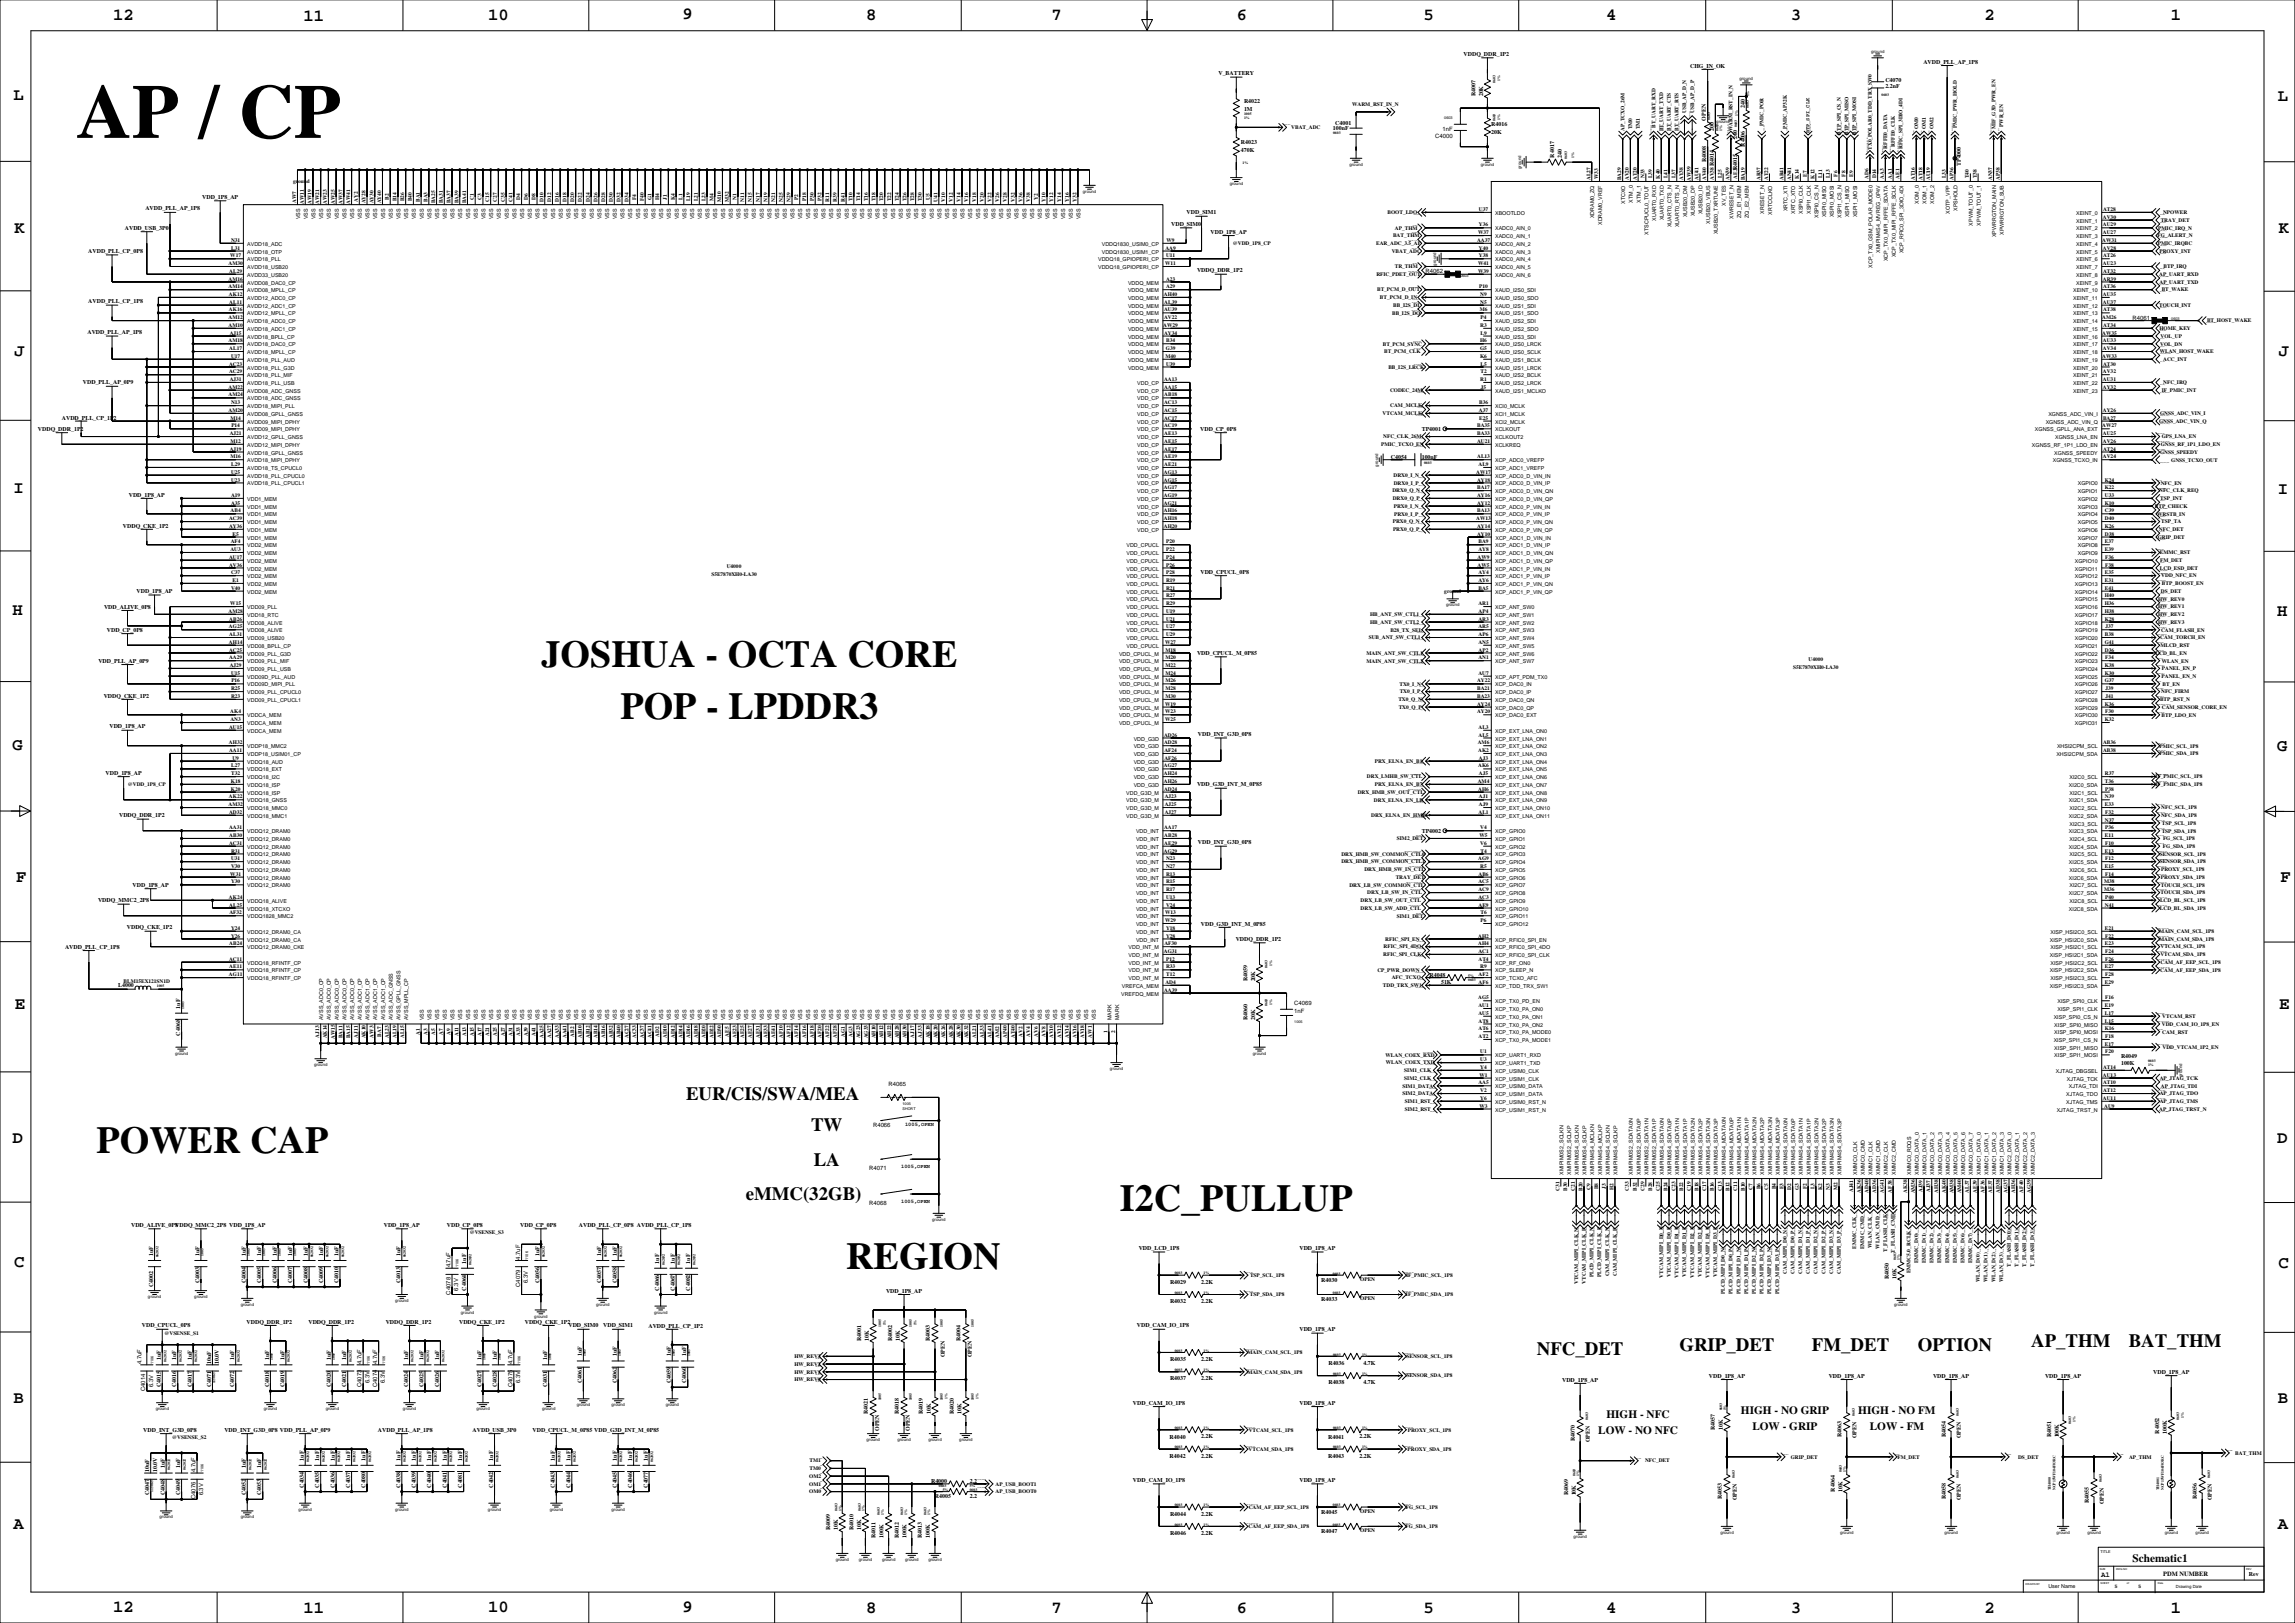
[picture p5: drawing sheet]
<svg xmlns="http://www.w3.org/2000/svg" width="1508mm" height="1066mm" viewBox="0 0 1508 1066" stroke-linecap="round" stroke-linejoin="round" font-family="sans-serif">
<defs><g id="words">
<text font-size="50.4" x="50" y="91">AP / CP</text>
<g font-size="25">
<text x="356" y="438">JOSHUA - OCTA CORE</text>
<text x="408" y="472">POP - LPDDR3</text>
<text x="63" y="757">POWER CAP</text>
<text x="736" y="796">I2C_PULLUP</text>
<text x="556" y="834">REGION</text>
</g>
<g font-size="12.3">
<text x="451" y="723">EUR/CIS/SWA/MEA</text>
<text x="533" y="743">TW</text>
<text x="535" y="766">LA</text>
<text x="490" y="789">eMMC(32GB)</text>
<text x="1104" y="888">GRIP_DET</text>
<text x="1191" y="888">FM_DET</text>
<text x="1261" y="888">OPTION</text>
<text x="1335" y="885">AP_THM</text>
<text x="1399" y="885">BAT_THM</text>
<text x="1010" y="890">NFC_DET</text>
</g>
<g font-size="11.3">
<text x="74" y="13">12</text>
<text x="199" y="13">11</text>
<text x="321" y="13">10</text>
<text x="449" y="13">9</text>
<text x="569" y="13">8</text>
<text x="691" y="13">7</text>
<text x="813" y="13">6</text>
<text x="936" y="13">5</text>
<text x="1056" y="13">4</text>
<text x="1177" y="13">3</text>
<text x="1304" y="13">2</text>
<text x="1427" y="13">1</text>
<text x="9" y="66">L</text>
<text x="1497" y="66">L</text>
<text x="10" y="153">K</text>
<text x="1498" y="153">K</text>
<text x="10" y="234">J</text>
<text x="1498" y="234">J</text>
<text x="9" y="324">I</text>
<text x="1497" y="324">I</text>
<text x="8" y="404">H</text>
<text x="1497" y="405">H</text>
<text x="8" y="493">G</text>
<text x="1497" y="493">G</text>
<text x="11" y="580">F</text>
<text x="1499" y="580">F</text>
<text x="10" y="663">E</text>
<text x="1498" y="663">E</text>
<text x="8" y="751">D</text>
<text x="1497" y="751">D</text>
<text x="9" y="833">C</text>
<text x="1498" y="833">C</text>
<text x="9" y="922">B</text>
<text x="1497" y="922">B</text>
<text x="9" y="1005">A</text>
<text x="1497" y="1005">A</text>
<text x="74" y="1059">12</text>
<text x="199" y="1060">11</text>
<text x="321" y="1059">10</text>
<text x="449" y="1059">9</text>
<text x="569" y="1060">8</text>
<text x="691" y="1060">7</text>
<text x="813" y="1060">6</text>
<text x="936" y="1060">5</text>
<text x="1056" y="1060">4</text>
<text x="1177" y="1060">3</text>
<text x="1304" y="1060">2</text>
<text x="1427" y="1060">1</text>
</g>
<g font-size="7.4">
<text x="1144" y="929">HIGH - NO GRIP</text>
<text x="1221" y="929">HIGH - NO FM</text>
<text x="1056" y="932">HIGH - NFC</text>
<text x="1152" y="940">LOW - GRIP</text>
<text x="1229" y="940">LOW - FM</text>
<text x="1050" y="942">LOW - NO NFC</text>
<text x="1402" y="1026">Schematic1</text>
</g>
<text font-size="4.9" x="1381" y="1036">A1</text>
<text font-size="4.2" x="1422" y="1035">PDM NUMBER</text>
<g font-size="3.9">
<text x="962" y="37">VDDQ_DDR_1P2</text>
<text x="1264" y="42">AVDD_PLL_AP_1P8</text>
<text x="1111" y="44">CHG_IN_OK</text>
<text x="801" y="49">V_BATTERY</text>
<text x="1239" y="54">C4070</text>
<text x="1239" y="58">2.2nF</text>
<text x="970" y="63" transform="rotate(-90 970 63)">R4007</text>
<text x="975" y="63" transform="rotate(-90 975 63)">20K</text>
<text x="818" y="68">R4022</text>
<text x="1147" y="71" transform="rotate(-90 1147 71)">240</text>
<text x="818" y="73">1M</text>
<text x="878" y="82">C4001</text>
<text x="980" y="83">R4016</text>
<text x="1121" y="79" transform="rotate(-90 1121 79)">OPEN</text>
<text x="876" y="86">100nF</text>
<text x="948" y="86">1nF</text>
<text x="980" y="88">20K</text>
<text x="1127" y="86" transform="rotate(-90 1127 86)">200</text>
<text x="816" y="95">R4023</text>
<text x="943" y="91">C4000</text>
<text x="1142" y="91" transform="rotate(-90 1142 91)">240</text>
<text x="816" y="100">470K</text>
<text x="1147" y="96" transform="rotate(-90 1147 96)">R4006</text>
<text x="1022" y="103" transform="rotate(-90 1022 103)">R4017</text>
<text x="1027" y="103" transform="rotate(-90 1027 103)">240</text>
<text x="1122" y="107" transform="rotate(-90 1122 107)">R4008</text>
<text x="1289" y="109" transform="rotate(-90 1289 109)">TP4000</text>
<text x="133" y="131">VDD_1P8_AP</text>
<text x="96" y="138">AVDD_PLL_AP_1P8</text>
<text x="780" y="141">VDD_SIM1</text>
<text x="770" y="148">VDD_SIM0</text>
<text x="82" y="151">AVDD_USB_3P0</text>
<text x="796" y="154">VDD_1P8_AP</text>
<text x="58" y="166">AVDD_PLL_CP_0P8</text>
<text x="787" y="179">VDDQ_DDR_1P2</text>
<text x="937" y="179">R4062</text>
<text x="58" y="199">AVDD_PLL_CP_1P8</text>
<text x="1402" y="210">R4061</text>
<text x="57" y="220">AVDD_PLL_AP_1P8</text>
<text x="55" y="253">VDD_PLL_AP_0P9</text>
<text x="41" y="276">AVDD_PLL_CP_1P2</text>
<text x="25" y="283">VDDQ_DDR_1P2</text>
<text x="789" y="283">VDD_CP_0P8</text>
<text x="935" y="283">TP4001</text>
<text x="914" y="301">C4054</text>
<text x="935" y="301">100nF</text>
<text x="85" y="326">VDD_1P8_AP</text>
<text x="81" y="347">VDDQ_CKE_1P2</text>
<text x="789" y="377">VDD_CPUCL_0P8</text>
<text x="90" y="390">VDD_1P8_AP</text>
<text x="68" y="400">VDD_ALIVE_0P8</text>
<text x="70" y="415">VDD_CP_0P8</text>
<text x="787" y="430">VDD_CPUCL_M_0P85</text>
<text x="65" y="435">VDD_PLL_AP_0P9</text>
<text x="68" y="458">VDDQ_CKE_1P2</text>
<text x="72" y="479">VDD_1P8_AP</text>
<text x="787" y="484">VDD_INT_G3D_0P8</text>
<text x="69" y="509">VDD_1P8_AP</text>
<text x="787" y="517">VDD_G3D_INT_M_0P85</text>
<text x="78" y="537">VDDQ_DDR_1P2</text>
<text x="935" y="547">TP4002</text>
<text x="787" y="555">VDD_INT_G3D_0P8</text>
<text x="87" y="583">VDD_1P8_AP</text>
<text x="64" y="593">VDDQ_MMC2_2P8</text>
<text x="83" y="611">VDDQ_CKE_1P2</text>
<text x="789" y="608">VDD_G3D_INT_M_0P85</text>
<text x="43" y="623">AVDD_PLL_CP_1P8</text>
<text x="812" y="618">VDDQ_DDR_1P2</text>
<text x="940" y="642">R4048</text>
<text x="820" y="645" transform="rotate(-90 820 645)">R4059</text>
<text x="825" y="645" transform="rotate(-90 825 645)">20K</text>
<text x="947" y="647">51K</text>
<text x="78" y="648">L4000</text>
<text x="118" y="663" transform="rotate(-90 118 663)">1uF</text>
<text x="851" y="661">C4069</text>
<text x="851" y="666">1nF</text>
<text x="820" y="670" transform="rotate(-90 820 670)">R4060</text>
<text x="825" y="670" transform="rotate(-90 825 670)">20K</text>
<text x="118" y="680" transform="rotate(-90 118 680)">C4068</text>
<text x="1394" y="695">R4049</text>
<text x="1394" y="700">100K</text>
<text x="584" y="713">R4065</text>
<text x="574" y="741">R4066</text>
<text x="571" y="769">R4071</text>
<text x="571" y="791">R4068</text>
<text x="86" y="806">VDD_ALIVE_0P8</text>
<text x="115" y="806">VDDQ_MMC2_2P8 VDD_1P8_AP</text>
<text x="252" y="806">VDD_1P8_AP</text>
<text x="294" y="806">VDD_CP_0P8</text>
<text x="342" y="806">VDD_CP_0P8</text>
<text x="380" y="806">AVDD_PLL_CP_0P8 AVDD_PLL_CP_1P8</text>
<text x="748" y="821">VDD_LCD_1P8</text>
<text x="854" y="821">VDD_1P8_AP</text>
<text x="101" y="825" transform="rotate(-90 101 825)">1uF</text>
<text x="131" y="825" transform="rotate(-90 131 825)">1uF</text>
<text x="162" y="825" transform="rotate(-90 162 825)">1uF</text>
<text x="172" y="825" transform="rotate(-90 172 825)">1uF</text>
<text x="182" y="825" transform="rotate(-90 182 825)">1uF</text>
<text x="192" y="825" transform="rotate(-90 192 825)">1uF</text>
<text x="202" y="825" transform="rotate(-90 202 825)">1uF</text>
<text x="212" y="825" transform="rotate(-90 212 825)">1uF</text>
<text x="223" y="825" transform="rotate(-90 223 825)">1uF</text>
<text x="263" y="825" transform="rotate(-90 263 825)">1uF</text>
<text x="342" y="828" transform="rotate(-90 342 828)">4.7uF</text>
<text x="355" y="825" transform="rotate(-90 355 825)">1uF</text>
<text x="395" y="825" transform="rotate(-90 395 825)">1uF</text>
<text x="405" y="825" transform="rotate(-90 405 825)">1uF</text>
<text x="296" y="833" transform="rotate(-90 296 833)">4.7uF</text>
<text x="306" y="830" transform="rotate(-90 306 830)">1uF</text>
<text x="433" y="830" transform="rotate(-90 433 830)">1uF</text>
<text x="443" y="830" transform="rotate(-90 443 830)">1uF</text>
<text x="454" y="830" transform="rotate(-90 454 830)">1uF</text>
<text x="101" y="846" transform="rotate(-90 101 846)">C4002</text>
<text x="131" y="843" transform="rotate(-90 131 843)">C4003</text>
<text x="162" y="843" transform="rotate(-90 162 843)">C4004</text>
<text x="172" y="843" transform="rotate(-90 172 843)">C4005</text>
<text x="182" y="843" transform="rotate(-90 182 843)">C4006</text>
<text x="192" y="843" transform="rotate(-90 192 843)">C4007</text>
<text x="202" y="843" transform="rotate(-90 202 843)">C4008</text>
<text x="212" y="843" transform="rotate(-90 212 843)">C4009</text>
<text x="223" y="843" transform="rotate(-90 223 843)">C4010</text>
<text x="263" y="843" transform="rotate(-90 263 843)">C4013</text>
<text x="342" y="846" transform="rotate(-90 342 846)">C4079</text>
<text x="347" y="843" transform="rotate(-90 347 843)">6.3V</text>
<text x="355" y="843" transform="rotate(-90 355 843)">C4056</text>
<text x="395" y="843" transform="rotate(-90 395 843)">C4057</text>
<text x="405" y="843" transform="rotate(-90 405 843)">C4058</text>
<text x="769" y="844">R4029</text>
<text x="790" y="844">2.2K</text>
<text x="868" y="842">R4030</text>
<text x="1241" y="840" transform="rotate(-90 1241 840)">R4050</text>
<text x="1247" y="840" transform="rotate(-90 1247 840)">10K</text>
<text x="296" y="851" transform="rotate(-90 296 851)">C4078</text>
<text x="301" y="848" transform="rotate(-90 301 848)">6.3V</text>
<text x="306" y="848" transform="rotate(-90 306 848)">C4064</text>
<text x="433" y="848" transform="rotate(-90 433 848)">C4066</text>
<text x="443" y="848" transform="rotate(-90 443 848)">C4067</text>
<text x="454" y="848" transform="rotate(-90 454 848)">C4082</text>
<text x="582" y="849">VDD_1P8_AP</text>
<text x="769" y="856">R4032</text>
<text x="790" y="856">2.2K</text>
<text x="868" y="855">R4033</text>
<text x="162" y="870">VDDQ_DDR_1P2</text>
<text x="203" y="870">VDDQ_DDR_1P2</text>
<text x="254" y="870">VDDQ_DDR_1P2</text>
<text x="302" y="870">VDDQ_CKE_1P2</text>
<text x="345" y="870">VDDQ_CKE_1P2</text>
<text x="93" y="872">VDD_CPUCL_0P8</text>
<text x="374" y="872">VDD_SIM0</text>
<text x="396" y="872">VDD_SIM1</text>
<text x="426" y="872">AVDD_PLL_CP_1P2</text>
<text x="747" y="872">VDD_CAM_IO_1P8</text>
<text x="854" y="875">VDD_1P8_AP</text>
<text x="566" y="881" transform="rotate(-90 566 881)">R4001</text>
<text x="571" y="881" transform="rotate(-90 571 881)">10K</text>
<text x="586" y="881" transform="rotate(-90 586 881)">R4002</text>
<text x="591" y="881" transform="rotate(-90 591 881)">10K</text>
<text x="611" y="881" transform="rotate(-90 611 881)">R4003</text>
<text x="631" y="881" transform="rotate(-90 631 881)">R4004</text>
<text x="106" y="894" transform="rotate(-90 106 894)">1uF</text>
<text x="116" y="894" transform="rotate(-90 116 894)">1uF</text>
<text x="126" y="894" transform="rotate(-90 126 894)">1uF</text>
<text x="154" y="894" transform="rotate(-90 154 894)">1uF</text>
<text x="177" y="894" transform="rotate(-90 177 894)">1uF</text>
<text x="187" y="894" transform="rotate(-90 187 894)">1uF</text>
<text x="217" y="894" transform="rotate(-90 217 894)">1uF</text>
<text x="228" y="894" transform="rotate(-90 228 894)">1uF</text>
<text x="268" y="894" transform="rotate(-90 268 894)">1uF</text>
<text x="278" y="894" transform="rotate(-90 278 894)">1uF</text>
<text x="289" y="894" transform="rotate(-90 289 894)">1uF</text>
<text x="317" y="894" transform="rotate(-90 317 894)">1uF</text>
<text x="327" y="894" transform="rotate(-90 327 894)">1uF</text>
<text x="360" y="894" transform="rotate(-90 360 894)">1uF</text>
<text x="383" y="891" transform="rotate(-90 383 891)">1uF</text>
<text x="405" y="891" transform="rotate(-90 405 891)">1uF</text>
<text x="441" y="891" transform="rotate(-90 441 891)">1uF</text>
<text x="451" y="891" transform="rotate(-90 451 891)">1uF</text>
<text x="621" y="892" transform="rotate(-90 621 892)">OPEN</text>
<text x="639" y="892" transform="rotate(-90 639 892)">OPEN</text>
<text x="93" y="896" transform="rotate(-90 93 896)">4.7uF</text>
<text x="139" y="896" transform="rotate(-90 139 896)">10uF</text>
<text x="144" y="896" transform="rotate(-90 144 896)">10.0V</text>
<text x="238" y="896" transform="rotate(-90 238 896)">4.7uF</text>
<text x="248" y="896" transform="rotate(-90 248 896)">4.7uF</text>
<text x="337" y="896" transform="rotate(-90 337 896)">4.7uF</text>
<text x="769" y="894">R4035</text>
<text x="790" y="894">2.2K</text>
<text x="873" y="897">R4036</text>
<text x="896" y="897">4.7K</text>
<text x="1123" y="905">VDD_1P8_AP</text>
<text x="1202" y="905">VDD_1P8_AP</text>
<text x="1271" y="905">VDD_1P8_AP</text>
<text x="1344" y="905">VDD_1P8_AP</text>
<text x="1415" y="903">VDD_1P8_AP</text>
<text x="101" y="912" transform="rotate(-90 101 912)">6.3V</text>
<text x="106" y="912" transform="rotate(-90 106 912)">C4015</text>
<text x="116" y="912" transform="rotate(-90 116 912)">C4016</text>
<text x="126" y="912" transform="rotate(-90 126 912)">C4017</text>
<text x="139" y="912" transform="rotate(-90 139 912)">C4071</text>
<text x="154" y="912" transform="rotate(-90 154 912)">C4072</text>
<text x="177" y="912" transform="rotate(-90 177 912)">C4018</text>
<text x="187" y="912" transform="rotate(-90 187 912)">C4019</text>
<text x="217" y="912" transform="rotate(-90 217 912)">C4020</text>
<text x="228" y="912" transform="rotate(-90 228 912)">C4021</text>
<text x="238" y="912" transform="rotate(-90 238 912)">C4073</text>
<text x="243" y="909" transform="rotate(-90 243 909)">6.3V</text>
<text x="248" y="912" transform="rotate(-90 248 912)">C4074</text>
<text x="253" y="909" transform="rotate(-90 253 909)">6.3V</text>
<text x="268" y="912" transform="rotate(-90 268 912)">C4024</text>
<text x="278" y="912" transform="rotate(-90 278 912)">C4025</text>
<text x="289" y="912" transform="rotate(-90 289 912)">C4026</text>
<text x="317" y="912" transform="rotate(-90 317 912)">C4027</text>
<text x="327" y="912" transform="rotate(-90 327 912)">C4028</text>
<text x="337" y="912" transform="rotate(-90 337 912)">C4075</text>
<text x="342" y="909" transform="rotate(-90 342 909)">6.3V</text>
<text x="360" y="912" transform="rotate(-90 360 912)">C4031</text>
<text x="383" y="909" transform="rotate(-90 383 909)">C4061</text>
<text x="405" y="909" transform="rotate(-90 405 909)">C4062</text>
<text x="441" y="909" transform="rotate(-90 441 909)">C4059</text>
<text x="451" y="909" transform="rotate(-90 451 909)">C4060</text>
<text x="769" y="907">R4037</text>
<text x="790" y="907">2.2K</text>
<text x="873" y="910">R4038</text>
<text x="896" y="910">4.7K</text>
<text x="1027" y="908">VDD_1P8_AP</text>
<text x="96" y="914" transform="rotate(-90 96 914)">C4014</text>
<text x="745" y="923">VDD_CAM_IO_1P8</text>
<text x="854" y="923">VDD_1P8_AP</text>
<text x="570" y="929" transform="rotate(-90 570 929)">R4021</text>
<text x="591" y="929" transform="rotate(-90 591 929)">R4018</text>
<text x="607" y="929" transform="rotate(-90 607 929)">R4019</text>
<text x="612" y="929" transform="rotate(-90 612 929)">10K</text>
<text x="627" y="929" transform="rotate(-90 627 929)">R4020</text>
<text x="632" y="929" transform="rotate(-90 632 929)">10K</text>
<text x="94" y="941">VDD_INT_G3D_0P8</text>
<text x="147" y="941">VDD_INT_G3D_0P8 VDD_PLL_AP_0P9</text>
<text x="248" y="941">AVDD_PLL_AP_1P8</text>
<text x="311" y="941">AVDD_USB_3P0</text>
<text x="350" y="941">VDD_CPUCL_M_0P85 VDD_G3D_INT_M_0P85</text>
<text x="578" y="940" transform="rotate(-90 578 940)">OPEN</text>
<text x="598" y="940" transform="rotate(-90 598 940)">OPEN</text>
<text x="1127" y="939" transform="rotate(-90 1127 939)">R4057</text>
<text x="1132" y="939" transform="rotate(-90 1132 939)">10K</text>
<text x="769" y="945">R4040</text>
<text x="790" y="945">2.2K</text>
<text x="873" y="945">R4041</text>
<text x="894" y="945">2.2K</text>
<text x="1035" y="947" transform="rotate(-90 1035 947)">R4070</text>
<text x="1045" y="948" transform="rotate(-90 1045 948)">OPEN</text>
<text x="1210" y="945" transform="rotate(-90 1210 945)">R4063</text>
<text x="1220" y="945" transform="rotate(-90 1220 945)">OPEN</text>
<text x="1279" y="945" transform="rotate(-90 1279 945)">R4054</text>
<text x="1289" y="945" transform="rotate(-90 1289 945)">OPEN</text>
<text x="1348" y="945" transform="rotate(-90 1348 945)">R4051</text>
<text x="1353" y="945" transform="rotate(-90 1353 945)">100K</text>
<text x="1419" y="942" transform="rotate(-90 1419 942)">R4052</text>
<text x="1424" y="942" transform="rotate(-90 1424 942)">100K</text>
<text x="200" y="960" transform="rotate(-90 200 960)">1uF</text>
<text x="210" y="960" transform="rotate(-90 210 960)">1uF</text>
<text x="220" y="960" transform="rotate(-90 220 960)">1uF</text>
<text x="230" y="960" transform="rotate(-90 230 960)">1uF</text>
<text x="240" y="960" transform="rotate(-90 240 960)">1uF</text>
<text x="263" y="960" transform="rotate(-90 263 960)">1uF</text>
<text x="273" y="960" transform="rotate(-90 273 960)">1uF</text>
<text x="284" y="960" transform="rotate(-90 284 960)">1uF</text>
<text x="294" y="960" transform="rotate(-90 294 960)">1uF</text>
<text x="304" y="960" transform="rotate(-90 304 960)">1uF</text>
<text x="324" y="960" transform="rotate(-90 324 960)">1uF</text>
<text x="365" y="960" transform="rotate(-90 365 960)">1uF</text>
<text x="375" y="960" transform="rotate(-90 375 960)">1uF</text>
<text x="405" y="960" transform="rotate(-90 405 960)">1uF</text>
<text x="416" y="960" transform="rotate(-90 416 960)">1uF</text>
<text x="426" y="960" transform="rotate(-90 426 960)">1uF</text>
<text x="769" y="958">R4042</text>
<text x="790" y="958">2.2K</text>
<text x="873" y="958">R4043</text>
<text x="894" y="958">2.2K</text>
<text x="108" y="965" transform="rotate(-90 108 965)">1uF</text>
<text x="118" y="965" transform="rotate(-90 118 965)">1uF</text>
<text x="162" y="965" transform="rotate(-90 162 965)">1uF</text>
<text x="172" y="965" transform="rotate(-90 172 965)">1uF</text>
<text x="98" y="967" transform="rotate(-90 98 967)">10uF</text>
<text x="103" y="967" transform="rotate(-90 103 967)">10.0V</text>
<text x="129" y="967" transform="rotate(-90 129 967)">4.7uF</text>
<text x="200" y="978" transform="rotate(-90 200 978)">C4034</text>
<text x="210" y="978" transform="rotate(-90 210 978)">C4035</text>
<text x="220" y="978" transform="rotate(-90 220 978)">C4036</text>
<text x="230" y="978" transform="rotate(-90 230 978)">C4037</text>
<text x="240" y="978" transform="rotate(-90 240 978)">C4080</text>
<text x="263" y="978" transform="rotate(-90 263 978)">C4038</text>
<text x="273" y="978" transform="rotate(-90 273 978)">C4039</text>
<text x="284" y="978" transform="rotate(-90 284 978)">C4040</text>
<text x="294" y="978" transform="rotate(-90 294 978)">C4041</text>
<text x="304" y="978" transform="rotate(-90 304 978)">C4081</text>
<text x="324" y="978" transform="rotate(-90 324 978)">C4042</text>
<text x="365" y="978" transform="rotate(-90 365 978)">C4043</text>
<text x="375" y="978" transform="rotate(-90 375 978)">C4044</text>
<text x="405" y="978" transform="rotate(-90 405 978)">C4045</text>
<text x="416" y="978" transform="rotate(-90 416 978)">C4046</text>
<text x="426" y="978" transform="rotate(-90 426 978)">C4077</text>
<text x="612" y="974">R4000</text>
<text x="637" y="974">2.2</text>
<text x="745" y="974">VDD_CAM_IO_1P8</text>
<text x="854" y="974">VDD_1P8_AP</text>
<text x="98" y="983" transform="rotate(-90 98 983)">C4047</text>
<text x="108" y="983" transform="rotate(-90 108 983)">C4048</text>
<text x="118" y="983" transform="rotate(-90 118 983)">C4049</text>
<text x="134" y="983" transform="rotate(-90 134 983)">6.3V</text>
<text x="162" y="983" transform="rotate(-90 162 983)">C4052</text>
<text x="172" y="983" transform="rotate(-90 172 983)">C4053</text>
<text x="1031" y="983" transform="rotate(-90 1031 983)">R4069</text>
<text x="1036" y="983" transform="rotate(-90 1036 983)">10K</text>
<text x="1206" y="980" transform="rotate(-90 1206 980)">R4064</text>
<text x="1211" y="980" transform="rotate(-90 1211 980)">10K</text>
<text x="129" y="985" transform="rotate(-90 129 985)">C4076</text>
<text x="615" y="984">R4005</text>
<text x="637" y="984">2.2</text>
<text x="1132" y="985" transform="rotate(-90 1132 985)">R4053</text>
<text x="1142" y="986" transform="rotate(-90 1142 986)">OPEN</text>
<text x="1279" y="985" transform="rotate(-90 1279 985)">R4058</text>
<text x="1289" y="986" transform="rotate(-90 1289 986)">OPEN</text>
<text x="1373" y="988" transform="rotate(-90 1373 988)">R4055</text>
<text x="1383" y="988" transform="rotate(-90 1383 988)">OPEN</text>
<text x="1444" y="985" transform="rotate(-90 1444 985)">R4056</text>
<text x="1454" y="986" transform="rotate(-90 1454 986)">OPEN</text>
<text x="769" y="996">R4044</text>
<text x="790" y="996">2.2K</text>
<text x="868" y="995">R4045</text>
<text x="546" y="1006" transform="rotate(-90 546 1006)">R4009</text>
<text x="551" y="1006" transform="rotate(-90 551 1006)">10K</text>
<text x="561" y="1006" transform="rotate(-90 561 1006)">R4010</text>
<text x="566" y="1006" transform="rotate(-90 566 1006)">10K</text>
<text x="868" y="1007">R4047</text>
<text x="576" y="1011" transform="rotate(-90 576 1011)">R4011</text>
<text x="581" y="1011" transform="rotate(-90 581 1011)">100K</text>
<text x="591" y="1011" transform="rotate(-90 591 1011)">R4012</text>
<text x="596" y="1011" transform="rotate(-90 596 1011)">100K</text>
<text x="606" y="1011" transform="rotate(-90 606 1011)">R4013</text>
<text x="611" y="1011" transform="rotate(-90 611 1011)">100K</text>
<text x="769" y="1009">R4046</text>
<text x="790" y="1009">2.2K</text>
<text x="1478" y="1036">Rev</text>
</g>
<g font-size="3.5">
<text x="889" y="70">WARM_RST_IN_N</text>
<text x="1108" y="74" transform="rotate(-90 1108 74)">USB_AP_D_N</text>
<text x="1113" y="74" transform="rotate(-90 1113 74)">USB_AP_D_P</text>
<text x="1088" y="84" transform="rotate(-90 1088 84)">BT_UART_RXD</text>
<text x="1159" y="83" transform="rotate(-90 1159 83)">PMIC_POR</text>
<text x="1317" y="84" transform="rotate(-90 1317 84)">PWR_EN</text>
<text x="849" y="85">VBAT_ADC</text>
<text x="1068" y="86" transform="rotate(-90 1068 86)">AP_TCXO_26M</text>
<text x="1073" y="85" transform="rotate(-90 1073 85)">TM0</text>
<text x="1078" y="85" transform="rotate(-90 1078 85)">TM1</text>
<text x="1093" y="86" transform="rotate(-90 1093 86)">BT_UART_TXD</text>
<text x="1098" y="86" transform="rotate(-90 1098 86)">BT_UART_CTS</text>
<text x="1103" y="86" transform="rotate(-90 1103 86)">BT_UART_RTS</text>
<text x="1139" y="86" transform="rotate(-90 1139 86)">WARM_RST_IN_N</text>
<text x="1174" y="85" transform="rotate(-90 1174 85)">PMIC_AP32K</text>
<text x="1189" y="88" transform="rotate(-90 1189 88)">BTP_SPI_CLK</text>
<text x="1210" y="88" transform="rotate(-90 1210 88)">BTP_SPI_CS_N</text>
<text x="1215" y="89" transform="rotate(-90 1215 89)">BTP_SPI_MISO</text>
<text x="1220" y="89" transform="rotate(-90 1220 89)">BTP_SPI_MOSI</text>
<text x="1261" y="85" transform="rotate(-90 1261 85)">OM0</text>
<text x="1266" y="85" transform="rotate(-90 1266 85)">OM1</text>
<text x="1271" y="85" transform="rotate(-90 1271 85)">OM2</text>
<text x="1286" y="84" transform="rotate(-90 1286 84)">PMIC_PWR_HOLD</text>
<text x="1312" y="85" transform="rotate(-90 1312 85)">MIF_G3D_PWR_EN</text>
<text x="1230" y="99" transform="rotate(-90 1230 99)">TX0_POLAR0_TDD_TRX_SW0</text>
<text x="1240" y="98" transform="rotate(-90 1240 98)">RFFE0_DATA</text>
<text x="1246" y="96" transform="rotate(-90 1246 96)">RFFE0_CLK</text>
<text x="1251" y="98" transform="rotate(-90 1251 98)">RFIC_SPI_3DIO_4DI</text>
<text x="1045" y="118" transform="rotate(-90 1045 118)">AL27</text>
<text x="1050" y="118" transform="rotate(-90 1050 118)">W33</text>
<text x="1066" y="118" transform="rotate(-90 1066 118)">BA29</text>
<text x="1071" y="118" transform="rotate(-90 1071 118)">AV20</text>
<text x="1076" y="118" transform="rotate(-90 1076 118)">AT20</text>
<text x="1081" y="117" transform="rotate(-90 1081 117)">N33</text>
<text x="1086" y="117" transform="rotate(-90 1086 117)">L39</text>
<text x="1091" y="117" transform="rotate(-90 1091 117)">K40</text>
<text x="1096" y="117" transform="rotate(-90 1096 117)">L41</text>
<text x="1101" y="117" transform="rotate(-90 1101 117)">L37</text>
<text x="1106" y="118" transform="rotate(-90 1106 118)">AY38</text>
<text x="1111" y="119" transform="rotate(-90 1111 119)">AW39</text>
<text x="1116" y="118" transform="rotate(-90 1116 118)">AU41</text>
<text x="1121" y="118" transform="rotate(-90 1121 118)">AV40</text>
<text x="1127" y="118" transform="rotate(-90 1127 118)">AV38 R4014</text>
<text x="1132" y="117" transform="rotate(-90 1132 117)">L25</text>
<text x="1137" y="118" transform="rotate(-90 1137 118)">AN39</text>
<text x="1142" y="117" transform="rotate(-90 1142 117)">AE3R4015</text>
<text x="1147" y="118" transform="rotate(-90 1147 118)">BA19</text>
<text x="1157" y="118" transform="rotate(-90 1157 118)">AR37</text>
<text x="1162" y="118" transform="rotate(-90 1162 118)">AT22</text>
<text x="1172" y="118" transform="rotate(-90 1172 118)">AR41</text>
<text x="1177" y="118" transform="rotate(-90 1177 118)">AN41</text>
<text x="1182" y="117" transform="rotate(-90 1182 117)">K14</text>
<text x="1188" y="116" transform="rotate(-90 1188 116)">E7</text>
<text x="1193" y="117" transform="rotate(-90 1193 117)">K12</text>
<text x="1198" y="117" transform="rotate(-90 1198 117)">L11</text>
<text x="1203" y="117" transform="rotate(-90 1203 117)">L13</text>
<text x="1208" y="116" transform="rotate(-90 1208 116)">F6</text>
<text x="1213" y="116" transform="rotate(-90 1213 116)">F8</text>
<text x="1218" y="116" transform="rotate(-90 1218 116)">E9</text>
<text x="1228" y="118" transform="rotate(-90 1228 118)">AD6</text>
<text x="1233" y="117" transform="rotate(-90 1233 117)">D14</text>
<text x="1238" y="118" transform="rotate(-90 1238 118)">AA3</text>
<text x="1243" y="118" transform="rotate(-90 1243 118)">AA1</text>
<text x="1248" y="117" transform="rotate(-90 1248 117)">AE1</text>
<text x="1259" y="118" transform="rotate(-90 1259 118)">AT16</text>
<text x="1264" y="118" transform="rotate(-90 1264 118)">AT18</text>
<text x="1269" y="118" transform="rotate(-90 1269 118)">AU19</text>
<text x="1279" y="117" transform="rotate(-90 1279 117)">L33</text>
<text x="1284" y="118" transform="rotate(-90 1284 118)">AP36</text>
<text x="1294" y="117" transform="rotate(-90 1294 117)">T40</text>
<text x="1299" y="117" transform="rotate(-90 1299 117)">T38</text>
<text x="1309" y="118" transform="rotate(-90 1309 118)">AN37</text>
<text x="1314" y="118" transform="rotate(-90 1314 118)">AP38</text>
<text x="193" y="120">ground</text>
<text x="256" y="131" transform="rotate(-90 256 131)">B2</text>
<text x="311" y="132" transform="rotate(-90 311 132)">C1</text>
<text x="317" y="132" transform="rotate(-90 317 132)">C3</text>
<text x="342" y="132" transform="rotate(-90 342 132)">D4</text>
<text x="347" y="132" transform="rotate(-90 347 132)">D6</text>
<text x="352" y="132" transform="rotate(-90 352 132)">D8</text>
<text x="418" y="131" transform="rotate(-90 418 131)">F4</text>
<text x="428" y="132" transform="rotate(-90 428 132)">G1</text>
<text x="433" y="132" transform="rotate(-90 433 132)">H4</text>
<text x="438" y="131" transform="rotate(-90 438 131)">J1</text>
<text x="443" y="132" transform="rotate(-90 443 132)">K4</text>
<text x="449" y="131" transform="rotate(-90 449 131)">L1</text>
<text x="469" y="132" transform="rotate(-90 469 132)">M4</text>
<text x="484" y="132" transform="rotate(-90 484 132)">N1</text>
<text x="525" y="131" transform="rotate(-90 525 131)">P2</text>
<text x="611" y="132" transform="rotate(-90 611 132)">U5</text>
<text x="682" y="132" transform="rotate(-90 682 132)">Y2</text>
<text x="195" y="133" transform="rotate(-90 195 133)">AW7</text>
<text x="200" y="134" transform="rotate(-90 200 134)">AW11</text>
<text x="205" y="134" transform="rotate(-90 205 134)">AW19</text>
<text x="210" y="134" transform="rotate(-90 210 134)">AW21</text>
<text x="215" y="134" transform="rotate(-90 215 134)">AW23</text>
<text x="220" y="134" transform="rotate(-90 220 134)">AW25</text>
<text x="225" y="134" transform="rotate(-90 225 134)">AW37</text>
<text x="230" y="134" transform="rotate(-90 230 134)">AW41</text>
<text x="235" y="133" transform="rotate(-90 235 133)">AY2</text>
<text x="240" y="134" transform="rotate(-90 240 134)">AY28</text>
<text x="245" y="134" transform="rotate(-90 245 134)">AY30</text>
<text x="250" y="134" transform="rotate(-90 250 134)">AY40</text>
<text x="261" y="132" transform="rotate(-90 261 132)">B14</text>
<text x="266" y="132" transform="rotate(-90 266 132)">B26</text>
<text x="271" y="132" transform="rotate(-90 271 132)">B40</text>
<text x="276" y="133" transform="rotate(-90 276 133)">BA1</text>
<text x="281" y="133" transform="rotate(-90 281 133)">BA3</text>
<text x="286" y="134" transform="rotate(-90 286 134)">BA25</text>
<text x="291" y="134" transform="rotate(-90 291 134)">BA31</text>
<text x="296" y="134" transform="rotate(-90 296 134)">BA37</text>
<text x="301" y="134" transform="rotate(-90 301 134)">BA39</text>
<text x="306" y="134" transform="rotate(-90 306 134)">BA41</text>
<text x="322" y="132" transform="rotate(-90 322 132)">C15</text>
<text x="327" y="132" transform="rotate(-90 327 132)">C27</text>
<text x="332" y="132" transform="rotate(-90 332 132)">C35</text>
<text x="337" y="132" transform="rotate(-90 337 132)">C41</text>
<text x="357" y="132" transform="rotate(-90 357 132)">D10</text>
<text x="362" y="132" transform="rotate(-90 362 132)">D12</text>
<text x="367" y="132" transform="rotate(-90 367 132)">D16</text>
<text x="372" y="132" transform="rotate(-90 372 132)">D18</text>
<text x="377" y="132" transform="rotate(-90 377 132)">D20</text>
<text x="383" y="132" transform="rotate(-90 383 132)">D22</text>
<text x="388" y="132" transform="rotate(-90 388 132)">D24</text>
<text x="393" y="132" transform="rotate(-90 393 132)">D26</text>
<text x="398" y="132" transform="rotate(-90 398 132)">D28</text>
<text x="403" y="132" transform="rotate(-90 403 132)">D30</text>
<text x="408" y="132" transform="rotate(-90 408 132)">D32</text>
<text x="413" y="132" transform="rotate(-90 413 132)">D34</text>
<text x="423" y="132" transform="rotate(-90 423 132)">F40</text>
<text x="454" y="132" transform="rotate(-90 454 132)">L19</text>
<text x="459" y="132" transform="rotate(-90 459 132)">L21</text>
<text x="464" y="132" transform="rotate(-90 464 132)">L23</text>
<text x="474" y="133" transform="rotate(-90 474 133)">M10</text>
<text x="479" y="133" transform="rotate(-90 479 133)">M32</text>
<text x="489" y="132" transform="rotate(-90 489 132)">N11</text>
<text x="494" y="132" transform="rotate(-90 494 132)">N15</text>
<text x="499" y="132" transform="rotate(-90 499 132)">N17</text>
<text x="504" y="132" transform="rotate(-90 504 132)">N19</text>
<text x="509" y="132" transform="rotate(-90 509 132)">N21</text>
<text x="515" y="132" transform="rotate(-90 515 132)">N25</text>
<text x="520" y="132" transform="rotate(-90 520 132)">N29</text>
<text x="530" y="132" transform="rotate(-90 530 132)">P18</text>
<text x="535" y="132" transform="rotate(-90 535 132)">P30</text>
<text x="540" y="132" transform="rotate(-90 540 132)">P32</text>
<text x="545" y="132" transform="rotate(-90 545 132)">R11</text>
<text x="550" y="132" transform="rotate(-90 550 132)">R39</text>
<text x="555" y="132" transform="rotate(-90 555 132)">R41</text>
<text x="560" y="132" transform="rotate(-90 560 132)">T10</text>
<text x="565" y="132" transform="rotate(-90 565 132)">T14</text>
<text x="570" y="132" transform="rotate(-90 570 132)">T16</text>
<text x="576" y="132" transform="rotate(-90 576 132)">T18</text>
<text x="581" y="132" transform="rotate(-90 581 132)">T20</text>
<text x="586" y="132" transform="rotate(-90 586 132)">T22</text>
<text x="591" y="132" transform="rotate(-90 591 132)">T24</text>
<text x="596" y="132" transform="rotate(-90 596 132)">T26</text>
<text x="601" y="132" transform="rotate(-90 601 132)">T28</text>
<text x="606" y="132" transform="rotate(-90 606 132)">T30</text>
<text x="616" y="132" transform="rotate(-90 616 132)">U41</text>
<text x="621" y="132" transform="rotate(-90 621 132)">V10</text>
<text x="626" y="132" transform="rotate(-90 626 132)">V12</text>
<text x="631" y="132" transform="rotate(-90 631 132)">V14</text>
<text x="636" y="132" transform="rotate(-90 636 132)">V16</text>
<text x="642" y="132" transform="rotate(-90 642 132)">V18</text>
<text x="647" y="132" transform="rotate(-90 647 132)">V20</text>
<text x="652" y="132" transform="rotate(-90 652 132)">V22</text>
<text x="657" y="132" transform="rotate(-90 657 132)">V26</text>
<text x="662" y="132" transform="rotate(-90 662 132)">V28</text>
<text x="667" y="132" transform="rotate(-90 667 132)">V32</text>
<text x="672" y="132" transform="rotate(-90 672 132)">V36</text>
<text x="677" y="132" transform="rotate(-90 677 132)">V38</text>
<text x="687" y="132" transform="rotate(-90 687 132)">Y10</text>
<text x="692" y="132" transform="rotate(-90 692 132)">Y12</text>
<text x="697" y="132" transform="rotate(-90 697 132)">Y14</text>
<text x="702" y="132" transform="rotate(-90 702 132)">Y16</text>
<text x="708" y="132" transform="rotate(-90 708 132)">Y32</text>
<text x="1068" y="134" transform="rotate(-90 1068 134)">XTCXO</text>
<text x="1073" y="133" transform="rotate(-90 1073 133)">XTM_0</text>
<text x="1078" y="133" transform="rotate(-90 1078 133)">XTM_1</text>
<text x="1134" y="135" transform="rotate(-90 1134 135)">XV_TES</text>
<text x="1261" y="134" transform="rotate(-90 1261 134)">XOM_0</text>
<text x="1266" y="134" transform="rotate(-90 1266 134)">XOM_1</text>
<text x="1271" y="134" transform="rotate(-90 1271 134)">XOM_2</text>
<text x="912" y="141">BOOT_LDO</text>
<text x="972" y="139">U37</text>
<text x="983" y="141">XBOOTLDO</text>
<text x="1048" y="143" transform="rotate(-90 1048 143)">XDRAM0_ZQ</text>
<text x="1109" y="143" transform="rotate(-90 1109 143)">XUSB20_DM</text>
<text x="1114" y="142" transform="rotate(-90 1114 142)">XUSB20_DP</text>
<text x="1119" y="141" transform="rotate(-90 1119 141)">XUSB20_ID</text>
<text x="1139" y="144" transform="rotate(-90 1139 144)">XWRESET_N</text>
<text x="1144" y="143" transform="rotate(-90 1144 143)">ZQ_E1_MEM</text>
<text x="1150" y="143" transform="rotate(-90 1150 143)">ZQ_E2_MEM</text>
<text x="1160" y="140" transform="rotate(-90 1160 140)">XRESET_N</text>
<text x="1165" y="141" transform="rotate(-90 1165 141)">XRTCCLKO</text>
<text x="1175" y="139" transform="rotate(-90 1175 139)">XRTC_XTI</text>
<text x="1180" y="141" transform="rotate(-90 1180 141)">XRTC_XTO</text>
<text x="1185" y="141" transform="rotate(-90 1185 141)">XSPI0_CLK</text>
<text x="1190" y="141" transform="rotate(-90 1190 141)">XSPI1_CLK</text>
<text x="1195" y="143" transform="rotate(-90 1195 143)">XSPI0_CS_N</text>
<text x="1200" y="143" transform="rotate(-90 1200 143)">XSPI0_MISO</text>
<text x="1205" y="143" transform="rotate(-90 1205 143)">XSPI0_MOSI</text>
<text x="1210" y="143" transform="rotate(-90 1210 143)">XSPI1_CS_N</text>
<text x="1216" y="143" transform="rotate(-90 1216 143)">XSPI1_MISO</text>
<text x="1221" y="143" transform="rotate(-90 1221 143)">XSPI1_MOSI</text>
<text x="1282" y="140" transform="rotate(-90 1282 140)">XOTP_VPP</text>
<text x="1287" y="139" transform="rotate(-90 1287 139)">XPSHOLD</text>
<text x="1365" y="141">XEINT_0</text>
<text x="1382" y="144">AV30</text>
<text x="1382" y="139">AT28</text>
<text x="1422" y="141">NPOWER</text>
<text x="197" y="144" transform="rotate(-90 197 144)">VSS</text>
<text x="202" y="144" transform="rotate(-90 202 144)">VSS</text>
<text x="207" y="144" transform="rotate(-90 207 144)">VSS</text>
<text x="212" y="144" transform="rotate(-90 212 144)">VSS</text>
<text x="218" y="144" transform="rotate(-90 218 144)">VSS</text>
<text x="223" y="144" transform="rotate(-90 223 144)">VSS</text>
<text x="228" y="144" transform="rotate(-90 228 144)">VSS</text>
<text x="233" y="144" transform="rotate(-90 233 144)">VSS</text>
<text x="238" y="144" transform="rotate(-90 238 144)">VSS</text>
<text x="243" y="144" transform="rotate(-90 243 144)">VSS</text>
<text x="248" y="144" transform="rotate(-90 248 144)">VSS</text>
<text x="253" y="144" transform="rotate(-90 253 144)">VSS</text>
<text x="258" y="144" transform="rotate(-90 258 144)">VSS</text>
<text x="263" y="144" transform="rotate(-90 263 144)">VSS</text>
<text x="268" y="144" transform="rotate(-90 268 144)">VSS</text>
<text x="273" y="144" transform="rotate(-90 273 144)">VSS</text>
<text x="278" y="144" transform="rotate(-90 278 144)">VSS</text>
<text x="284" y="144" transform="rotate(-90 284 144)">VSS</text>
<text x="289" y="144" transform="rotate(-90 289 144)">VSS</text>
<text x="294" y="144" transform="rotate(-90 294 144)">VSS</text>
<text x="299" y="144" transform="rotate(-90 299 144)">VSS</text>
<text x="304" y="144" transform="rotate(-90 304 144)">VSS</text>
<text x="309" y="144" transform="rotate(-90 309 144)">VSS</text>
<text x="314" y="144" transform="rotate(-90 314 144)">VSS</text>
<text x="319" y="144" transform="rotate(-90 319 144)">VSS</text>
<text x="324" y="144" transform="rotate(-90 324 144)">VSS</text>
<text x="329" y="144" transform="rotate(-90 329 144)">VSS</text>
<text x="334" y="144" transform="rotate(-90 334 144)">VSS</text>
<text x="339" y="144" transform="rotate(-90 339 144)">VSS</text>
<text x="345" y="144" transform="rotate(-90 345 144)">VSS</text>
<text x="350" y="144" transform="rotate(-90 350 144)">VSS</text>
<text x="355" y="144" transform="rotate(-90 355 144)">VSS</text>
<text x="360" y="144" transform="rotate(-90 360 144)">VSS</text>
<text x="365" y="144" transform="rotate(-90 365 144)">VSS</text>
<text x="370" y="144" transform="rotate(-90 370 144)">VSS</text>
<text x="375" y="144" transform="rotate(-90 375 144)">VSS</text>
<text x="380" y="144" transform="rotate(-90 380 144)">VSS</text>
<text x="385" y="144" transform="rotate(-90 385 144)">VSS</text>
<text x="390" y="144" transform="rotate(-90 390 144)">VSS</text>
<text x="395" y="144" transform="rotate(-90 395 144)">VSS</text>
<text x="400" y="144" transform="rotate(-90 400 144)">VSS</text>
<text x="405" y="144" transform="rotate(-90 405 144)">VSS</text>
<text x="411" y="144" transform="rotate(-90 411 144)">VSS</text>
<text x="416" y="144" transform="rotate(-90 416 144)">VSS</text>
<text x="421" y="144" transform="rotate(-90 421 144)">VSS</text>
<text x="426" y="144" transform="rotate(-90 426 144)">VSS</text>
<text x="431" y="144" transform="rotate(-90 431 144)">VSS</text>
<text x="436" y="144" transform="rotate(-90 436 144)">VSS</text>
<text x="441" y="144" transform="rotate(-90 441 144)">VSS</text>
<text x="446" y="144" transform="rotate(-90 446 144)">VSS</text>
<text x="451" y="144" transform="rotate(-90 451 144)">VSS</text>
<text x="456" y="144" transform="rotate(-90 456 144)">VSS</text>
<text x="461" y="144" transform="rotate(-90 461 144)">VSS</text>
<text x="466" y="144" transform="rotate(-90 466 144)">VSS</text>
<text x="471" y="144" transform="rotate(-90 471 144)">VSS</text>
<text x="477" y="144" transform="rotate(-90 477 144)">VSS</text>
<text x="482" y="144" transform="rotate(-90 482 144)">VSS</text>
<text x="487" y="144" transform="rotate(-90 487 144)">VSS</text>
<text x="492" y="144" transform="rotate(-90 492 144)">VSS</text>
<text x="497" y="144" transform="rotate(-90 497 144)">VSS</text>
<text x="502" y="144" transform="rotate(-90 502 144)">VSS</text>
<text x="507" y="144" transform="rotate(-90 507 144)">VSS</text>
<text x="512" y="144" transform="rotate(-90 512 144)">VSS</text>
<text x="517" y="144" transform="rotate(-90 517 144)">VSS</text>
<text x="522" y="144" transform="rotate(-90 522 144)">VSS</text>
<text x="527" y="144" transform="rotate(-90 527 144)">VSS</text>
<text x="532" y="144" transform="rotate(-90 532 144)">VSS</text>
<text x="538" y="144" transform="rotate(-90 538 144)">VSS</text>
<text x="543" y="144" transform="rotate(-90 543 144)">VSS</text>
<text x="548" y="144" transform="rotate(-90 548 144)">VSS</text>
<text x="553" y="144" transform="rotate(-90 553 144)">VSS</text>
<text x="558" y="144" transform="rotate(-90 558 144)">VSS</text>
<text x="563" y="144" transform="rotate(-90 563 144)">VSS</text>
<text x="568" y="144" transform="rotate(-90 568 144)">VSS</text>
<text x="573" y="144" transform="rotate(-90 573 144)">VSS</text>
<text x="578" y="144" transform="rotate(-90 578 144)">VSS</text>
<text x="583" y="144" transform="rotate(-90 583 144)">VSS</text>
<text x="588" y="144" transform="rotate(-90 588 144)">VSS</text>
<text x="593" y="144" transform="rotate(-90 593 144)">VSS</text>
<text x="598" y="144" transform="rotate(-90 598 144)">VSS</text>
<text x="604" y="144" transform="rotate(-90 604 144)">VSS</text>
<text x="609" y="144" transform="rotate(-90 609 144)">VSS</text>
<text x="614" y="144" transform="rotate(-90 614 144)">VSS</text>
<text x="619" y="144" transform="rotate(-90 619 144)">VSS</text>
<text x="624" y="144" transform="rotate(-90 624 144)">VSS</text>
<text x="629" y="144" transform="rotate(-90 629 144)">VSS</text>
<text x="634" y="144" transform="rotate(-90 634 144)">VSS</text>
<text x="639" y="144" transform="rotate(-90 639 144)">VSS</text>
<text x="644" y="144" transform="rotate(-90 644 144)">VSS</text>
<text x="649" y="144" transform="rotate(-90 649 144)">VSS</text>
<text x="654" y="144" transform="rotate(-90 654 144)">VSS</text>
<text x="659" y="144" transform="rotate(-90 659 144)">VSS</text>
<text x="664" y="144" transform="rotate(-90 664 144)">VSS</text>
<text x="670" y="144" transform="rotate(-90 670 144)">VSS</text>
<text x="675" y="144" transform="rotate(-90 675 144)">VSS</text>
<text x="680" y="144" transform="rotate(-90 680 144)">VSS</text>
<text x="685" y="144" transform="rotate(-90 685 144)">VSS</text>
<text x="690" y="144" transform="rotate(-90 690 144)">VSS</text>
<text x="695" y="144" transform="rotate(-90 695 144)">VSS</text>
<text x="700" y="144" transform="rotate(-90 700 144)">VSS</text>
<text x="705" y="144" transform="rotate(-90 705 144)">VSS</text>
<text x="710" y="144" transform="rotate(-90 710 144)">VSS</text>
<text x="972" y="149">Y36</text>
<text x="1053" y="148" transform="rotate(-90 1053 148)">XDRAM0_VREF</text>
<text x="1089" y="145" transform="rotate(-90 1089 145)">XUART0_RXD</text>
<text x="1094" y="145" transform="rotate(-90 1094 145)">XUART0_TXD</text>
<text x="1099" y="149" transform="rotate(-90 1099 149)">XUART0_CTS_N</text>
<text x="1104" y="149" transform="rotate(-90 1104 149)">XUART0_RTS_N</text>
<text x="1124" y="147" transform="rotate(-90 1124 147)">XUSB20_VBUS</text>
<text x="1297" y="148" transform="rotate(-90 1297 148)">XPWM_TOUT_0</text>
<text x="1302" y="148" transform="rotate(-90 1302 148)">XPWM_TOUT_1</text>
<text x="1365" y="146">XEINT_1</text>
<text x="1382" y="149">AU29</text>
<text x="1420" y="146">TRAY_DET</text>
<text x="916" y="156">BAT_THM</text>
<text x="917" y="151">AP_THM</text>
<text x="972" y="154">W37</text>
<text x="983" y="151">XADC0_AIN_0</text>
<text x="1083" y="154" transform="rotate(-90 1083 154)">XTSCPUCL0_TOUT</text>
<text x="1129" y="154" transform="rotate(-90 1129 154)">XUSB20_TXRTUNE</text>
<text x="1312" y="156" transform="rotate(-90 1312 156)">XPWRRGTON_MAIN</text>
<text x="1317" y="154" transform="rotate(-90 1317 154)">XPWRRGTON_SUB</text>
<text x="1365" y="151">XEINT_2</text>
<text x="1382" y="154">AU27</text>
<text x="1418" y="156">FG_ALERT_N</text>
<text x="1419" y="151">PMIC_IRQ_N</text>
<text x="152" y="159">N31</text>
<text x="163" y="162">AVDD18_ADC</text>
<text x="724" y="162">VDDQ1830_USIM0_CP</text>
<text x="767" y="159">W9</text>
<text x="810" y="161">@VDD_1P8_CP</text>
<text x="905" y="161">EAR_ADC_3.5_AP</text>
<text x="971" y="159">AA37</text>
<text x="983" y="156">XADC0_AIN_1</text>
<text x="983" y="162">XADC0_AIN_2</text>
<text x="1365" y="156">XEINT_3</text>
<text x="1365" y="162">XEINT_4</text>
<text x="1382" y="159">AW31</text>
<text x="1418" y="161">PMIC_IRQBC</text>
<text x="152" y="164">L31</text>
<text x="163" y="167">AVDD18_OTP</text>
<text x="724" y="167">VDDQ1830_USIM1_CP</text>
<text x="766" y="164">AA9</text>
<text x="915" y="166">VBAT_ADC</text>
<text x="972" y="164">Y40</text>
<text x="983" y="167">XADC0_AIN_3</text>
<text x="1236" y="166" transform="rotate(-90 1236 166)">XMIPIM4S4_MVREG_0P4V</text>
<text x="1251" y="166" transform="rotate(-90 1251 166)">XCP_RFIC0_SPI_3DIO_4DI</text>
<text x="1365" y="167">XEINT_5</text>
<text x="1382" y="164">AV28</text>
<text x="1419" y="166">PROXY_INT</text>
<text x="151" y="169">W17</text>
<text x="163" y="172">AVDD18_PLL</text>
<text x="722" y="172">VDDQ18_GPIOPERI_CP</text>
<text x="766" y="169">U11</text>
<text x="972" y="169">Y38</text>
<text x="983" y="172">XADC0_AIN_4</text>
<text x="1241" y="172" transform="rotate(-90 1241 172)">XCP_TX0_MIPI_RFFE_SDATA</text>
<text x="1246" y="169" transform="rotate(-90 1246 169)">XCP_TX0_MIPI_RFFE_SCLK</text>
<text x="1365" y="172">XEINT_6</text>
<text x="1382" y="169">AT26</text>
<text x="150" y="174">AM30</text>
<text x="151" y="179">AL29</text>
<text x="163" y="177">AVDD18_USB20</text>
<text x="722" y="177">VDDQ18_GPIOPERI_CP</text>
<text x="766" y="174">W11</text>
<text x="917" y="176">TR_THM</text>
<text x="972" y="174">W41</text>
<text x="972" y="179">W39</text>
<text x="983" y="177">XADC0_AIN_5</text>
<text x="1231" y="176" transform="rotate(-90 1231 176)">XCP_TX0_GSM_POLAR_MODE0</text>
<text x="1365" y="177">XEINT_7</text>
<text x="1382" y="174">AU23</text>
<text x="1382" y="179">AT32</text>
<text x="1422" y="176">BTP_IRQ</text>
<text x="150" y="184">AM16</text>
<text x="163" y="182">AVDD33_USB20</text>
<text x="766" y="184">A23</text>
<text x="905" y="181">RFIC_PDET_OUT</text>
<text x="983" y="182">XADC0_AIN_6</text>
<text x="1365" y="182">XEINT_8</text>
<text x="1382" y="184">AR39</text>
<text x="1419" y="181">AP_UART_RXD</text>
<text x="150" y="189">AM14</text>
<text x="163" y="187">AVDD08_DAC0_CP</text>
<text x="741" y="187">VDDQ_MEM</text>
<text x="766" y="189">A29</text>
<text x="905" y="192">BT_PCM_D_OUT</text>
<text x="972" y="189">P10</text>
<text x="1365" y="187">XEINT_9</text>
<text x="1382" y="189">AT36</text>
<text x="1419" y="186">AP_UART_TXD</text>
<text x="1421" y="192">BT_WAKE</text>
<text x="150" y="195">AK12</text>
<text x="163" y="192">AVDD08_MPLL_CP</text>
<text x="163" y="197">AVDD12_ADC0_CP</text>
<text x="741" y="192">VDDQ_MEM</text>
<text x="741" y="197">VDDQ_MEM</text>
<text x="765" y="195">AH40</text>
<text x="907" y="197">BT_PCM_D_IN</text>
<text x="973" y="195">N9</text>
<text x="983" y="192">XAUD_I2S0_SDI</text>
<text x="983" y="197">XAUD_I2S0_SDO</text>
<text x="1363" y="192">XEINT_10</text>
<text x="1363" y="197">XEINT_11</text>
<text x="1382" y="195">AU35</text>
<text x="151" y="200">AL11</text>
<text x="163" y="202">AVDD12_ADC1_CP</text>
<text x="741" y="202">VDDQ_MEM</text>
<text x="765" y="200">AL39</text>
<text x="916" y="202">BB_I2S_DI</text>
<text x="973" y="200">N5</text>
<text x="983" y="202">XAUD_I2S1_SDI</text>
<text x="1363" y="202">XEINT_12</text>
<text x="1382" y="200">AU37</text>
<text x="1419" y="202">TOUCH_INT</text>
<text x="150" y="210">AM12</text>
<text x="150" y="205">AK16</text>
<text x="163" y="207">AVDD12_MPLL_CP</text>
<text x="741" y="207">VDDQ_MEM</text>
<text x="765" y="210">AV22</text>
<text x="765" y="205">AU39</text>
<text x="915" y="207">BB_I2S_DO</text>
<text x="973" y="205">M6</text>
<text x="973" y="210">P4</text>
<text x="983" y="207">XAUD_I2S1_SDO</text>
<text x="1363" y="207">XEINT_13</text>
<text x="1382" y="210">AM26</text>
<text x="1382" y="205">AT38</text>
<text x="150" y="215">AM10</text>
<text x="163" y="212">AVDD18_ADC0_CP</text>
<text x="741" y="212">VDDQ_MEM</text>
<text x="765" y="215">AW29</text>
<text x="973" y="215">R3</text>
<text x="983" y="212">XAUD_I2S2_SDI</text>
<text x="1363" y="212">XEINT_14</text>
<text x="1382" y="215">AT34</text>
<text x="1451" y="212">BT_HOST_WAKE</text>
<text x="151" y="220">AJ15</text>
<text x="163" y="217">AVDD18_ADC1_CP</text>
<text x="741" y="217">VDDQ_MEM</text>
<text x="765" y="220">AY34</text>
<text x="973" y="220">L9</text>
<text x="983" y="217">XAUD_I2S2_SDO</text>
<text x="1363" y="217">XEINT_15</text>
<text x="1382" y="220">AW35</text>
<text x="1419" y="217">HOME_KEY</text>
<text x="150" y="225">AM18</text>
<text x="163" y="223">AVDD18_BPLL_CP</text>
<text x="163" y="228">AVDD18_DAC0_CP</text>
<text x="741" y="223">VDDQ_MEM</text>
<text x="741" y="228">VDDQ_MEM</text>
<text x="767" y="225">B34</text>
<text x="909" y="227">BT_PCM_SYNC</text>
<text x="973" y="225">H6</text>
<text x="983" y="223">XAUD_I2S3_SDI</text>
<text x="983" y="228">XAUD_I2S0_LRCK</text>
<text x="1363" y="223">XEINT_16</text>
<text x="1363" y="228">XEINT_17</text>
<text x="1382" y="225">AU33</text>
<text x="1420" y="227">VOL_DN</text>
<text x="1420" y="222">VOL_UP</text>
<text x="151" y="230">AL17</text>
<text x="163" y="233">AVDD18_MPLL_CP</text>
<text x="741" y="233">VDDQ_MEM</text>
<text x="766" y="230">G39</text>
<text x="910" y="232">BT_PCM_CLK</text>
<text x="973" y="230">G5</text>
<text x="983" y="233">XAUD_I2S0_SCLK</text>
<text x="1363" y="233">XEINT_18</text>
<text x="1382" y="230">AV34</text>
<text x="1420" y="232">WLAN_HOST_WAKE</text>
<text x="152" y="235">U17</text>
<text x="163" y="238">AVDD18_PLL_AUD</text>
<text x="741" y="238">VDDQ_MEM</text>
<text x="766" y="235">M40</text>
<text x="973" y="235">K6</text>
<text x="983" y="238">XAUD_I2S1_BCLK</text>
<text x="1363" y="238">XEINT_19</text>
<text x="1382" y="235">AW33</text>
<text x="1422" y="237">ACC_INT</text>
<text x="151" y="245">AC29</text>
<text x="151" y="240">AC23</text>
<text x="163" y="243">AVDD18_PLL_G3D</text>
<text x="741" y="243">VDDQ_MEM</text>
<text x="766" y="240">U39</text>
<text x="913" y="242">BB_I2S_LRCK</text>
<text x="973" y="245">T2</text>
<text x="973" y="240">L5</text>
<text x="983" y="243">XAUD_I2S1_LRCK</text>
<text x="1363" y="243">XEINT_20</text>
<text x="1382" y="245">AV32</text>
<text x="1382" y="240">AT30</text>
<text x="151" y="250">AJ31</text>
<text x="163" y="248">AVDD18_PLL_MIF</text>
<text x="765" y="250">AA13</text>
<text x="973" y="250">R1</text>
<text x="983" y="248">XAUD_I2S2_BCLK</text>
<text x="1363" y="248">XEINT_21</text>
<text x="1382" y="250">AU31</text>
<text x="150" y="255">AM22</text>
<text x="163" y="253">AVDD18_PLL_USB</text>
<text x="748" y="253">VDD_CP</text>
<text x="765" y="255">AA15</text>
<text x="914" y="258">CODEC_24M</text>
<text x="973" y="255">J5</text>
<text x="983" y="253">XAUD_I2S2_LRCK</text>
<text x="1363" y="253">XEINT_22</text>
<text x="1382" y="255">AY32</text>
<text x="1421" y="258">IF_PMIC_INT</text>
<text x="1422" y="252">NFC_IRQ</text>
<text x="150" y="261">AM24</text>
<text x="163" y="258">AVDD08_ADC_GNSS</text>
<text x="163" y="263">AVDD18_ADC_GNSS</text>
<text x="748" y="258">VDD_CP</text>
<text x="748" y="263">VDD_CP</text>
<text x="765" y="261">AB18</text>
<text x="983" y="258">XAUD_I2S1_MCLKO</text>
<text x="1363" y="258">XEINT_23</text>
<text x="152" y="266">N13</text>
<text x="163" y="268">AVDD18_MIPI_PLL</text>
<text x="748" y="268">VDD_CP</text>
<text x="765" y="266">AC13</text>
<text x="914" y="268">CAM_MCLK</text>
<text x="972" y="266">B36</text>
<text x="983" y="268">XCI0_MCLK</text>
<text x="150" y="271">AM20</text>
<text x="151" y="276">M14</text>
<text x="163" y="273">AVDD08_GPLL_GNSS</text>
<text x="748" y="273">VDD_CP</text>
<text x="765" y="276">AC17</text>
<text x="765" y="271">AC15</text>
<text x="909" y="273">VTCAM_MCLK</text>
<text x="972" y="271">A37</text>
<text x="972" y="276">E25</text>
<text x="983" y="273">XCI1_MCLK</text>
<text x="1346" y="273">XGNSS_ADC_VIN_I</text>
<text x="1382" y="271">AY26</text>
<text x="1382" y="276">BA27</text>
<text x="1420" y="273">GNSS_ADC_VIN_I</text>
<text x="152" y="281">P14</text>
<text x="163" y="278">AVDD09_MIPI_DPHY</text>
<text x="748" y="278">VDD_CP</text>
<text x="765" y="281">AC19</text>
<text x="971" y="281">BA35</text>
<text x="983" y="278">XCI2_MCLK</text>
<text x="1345" y="278">XGNSS_ADC_VIN_Q</text>
<text x="1382" y="281">AW27</text>
<text x="1419" y="278">GNSS_ADC_VIN_Q</text>
<text x="151" y="286">AJ21</text>
<text x="163" y="283">AVDD09_MIPI_DPHY</text>
<text x="748" y="283">VDD_CP</text>
<text x="765" y="286">AE13</text>
<text x="971" y="286">BA33</text>
<text x="983" y="283">XCLKOUT</text>
<text x="1338" y="283">XGNSS_GPLL_ANA_EXT</text>
<text x="1382" y="286">AU25</text>
<text x="151" y="291">M12</text>
<text x="163" y="289">AVDD12_GPLL_GNSS</text>
<text x="163" y="294">AVDD12_MIPI_DPHY</text>
<text x="748" y="289">VDD_CP</text>
<text x="748" y="294">VDD_CP</text>
<text x="765" y="291">AE15</text>
<text x="908" y="293">PMIC_TCXO_EN</text>
<text x="909" y="288">NFC_CLK_26M</text>
<text x="971" y="291">AU21</text>
<text x="983" y="289">XCLKOUT2</text>
<text x="983" y="294">XCLKREQ</text>
<text x="1336" y="294">XGNSS_RF_1P1_LDO_EN</text>
<text x="1351" y="289">XGNSS_LNA_EN</text>
<text x="1382" y="291">AV26</text>
<text x="1420" y="293">GNSS_RF_1P1_LDO_EN</text>
<text x="1421" y="288">GPS_LNA_EN</text>
<text x="151" y="296">AJ19</text>
<text x="163" y="299">AVDD18_GPLL_GNSS</text>
<text x="748" y="299">VDD_CP</text>
<text x="765" y="296">AE17</text>
<text x="1350" y="299">XGNSS_SPEEDY</text>
<text x="1382" y="296">AT24</text>
<text x="1420" y="298">GNSS_SPEEDY</text>
<text x="151" y="301">M16</text>
<text x="163" y="304">AVDD18_MIPI_DPHY</text>
<text x="748" y="304">VDD_CP</text>
<text x="765" y="301">AE19</text>
<text x="971" y="301">AL13</text>
<text x="983" y="304">XCP_ADC0_VREFP</text>
<text x="1349" y="304">XGNSS_TCXO_IN</text>
<text x="1382" y="301">AV24</text>
<text x="1427" y="303">GNSS_TCXO_OUT</text>
<text x="152" y="311">U25</text>
<text x="152" y="306">L29</text>
<text x="163" y="309">AVDD18_TS_CPUCL0</text>
<text x="748" y="309">VDD_CP</text>
<text x="765" y="311">AG13</text>
<text x="765" y="306">AE21</text>
<text x="970" y="311">AW17</text>
<text x="972" y="306">AL9</text>
<text x="983" y="309">XCP_ADC1_VREFP</text>
<text x="152" y="316">U23</text>
<text x="163" y="314">AVDD18_PLL_CPUCL0</text>
<text x="748" y="314">VDD_CP</text>
<text x="765" y="316">AG15</text>
<text x="916" y="313">DRX0_I_N</text>
<text x="971" y="316">AY18</text>
<text x="983" y="314">XCP_ADC0_D_VIN_IN</text>
<text x="1383" y="316">K24</text>
<text x="163" y="319">AVDD18_PLL_CPUCL1</text>
<text x="748" y="319">VDD_CP</text>
<text x="765" y="321">AG17</text>
<text x="915" y="324">DRX0_Q_N</text>
<text x="916" y="319">DRX0_I_P</text>
<text x="971" y="321">BA17</text>
<text x="983" y="319">XCP_ADC0_D_VIN_IP</text>
<text x="1366" y="319">XGPIO0</text>
<text x="1383" y="321">K22</text>
<text x="1419" y="324">NFC_CLK_REQ</text>
<text x="1420" y="319">NFC_EN</text>
<text x="152" y="327">A19</text>
<text x="163" y="329">VDD1_MEM</text>
<text x="748" y="329">VDD_CP</text>
<text x="748" y="324">VDD_CP</text>
<text x="765" y="327">AG19</text>
<text x="915" y="329">DRX0_Q_P</text>
<text x="971" y="327">AY16</text>
<text x="983" y="324">XCP_ADC0_D_VIN_QN</text>
<text x="983" y="329">XCP_ADC0_D_VIN_QP</text>
<text x="1366" y="324">XGPIO1</text>
<text x="1366" y="329">XGPIO2</text>
<text x="1383" y="327">U33</text>
<text x="1420" y="329">TSP_INT</text>
<text x="152" y="332">A35</text>
<text x="163" y="334">VDD1_MEM</text>
<text x="748" y="334">VDD_CP</text>
<text x="765" y="332">AG21</text>
<text x="916" y="334">PRX0_I_N</text>
<text x="971" y="332">AY12</text>
<text x="983" y="334">XCP_ADC0_P_VIN_IN</text>
<text x="1366" y="334">XGPIO3</text>
<text x="1383" y="332">K10</text>
<text x="1416" y="334">BTP_CHECK</text>
<text x="151" y="342">AC39</text>
<text x="152" y="337">AB4</text>
<text x="163" y="339">VDD1_MEM</text>
<text x="748" y="339">VDD_CP</text>
<text x="765" y="342">AH18</text>
<text x="765" y="337">AH16</text>
<text x="916" y="339">PRX0_I_P</text>
<text x="970" y="342">AW13</text>
<text x="971" y="337">BA13</text>
<text x="983" y="339">XCP_ADC0_P_VIN_IP</text>
<text x="1366" y="339">XGPIO4</text>
<text x="1383" y="342">D40</text>
<text x="1383" y="337">C39</text>
<text x="1418" y="339">WRSTB_IN</text>
<text x="151" y="347">AY36</text>
<text x="163" y="344">VDD1_MEM</text>
<text x="748" y="344">VDD_CP</text>
<text x="765" y="347">AH20</text>
<text x="915" y="344">PRX0_Q_N</text>
<text x="971" y="347">AY14</text>
<text x="983" y="344">XCP_ADC0_P_VIN_QN</text>
<text x="1366" y="344">XGPIO5</text>
<text x="1383" y="347">K26</text>
<text x="1421" y="344">TSP_TA</text>
<text x="153" y="352">E5</text>
<text x="163" y="349">VDD1_MEM</text>
<text x="748" y="349">VDD_CP</text>
<text x="916" y="349">PRX0_Q_P</text>
<text x="971" y="352">AY10</text>
<text x="983" y="349">XCP_ADC0_P_VIN_QP</text>
<text x="1366" y="349">XGPIO6</text>
<text x="1383" y="352">D38</text>
<text x="1419" y="349">NFC_DET</text>
<text x="152" y="357">AF4</text>
<text x="163" y="355">VDD1_MEM</text>
<text x="163" y="360">VDD2_MEM</text>
<text x="740" y="360">VDD_CPUCL</text>
<text x="767" y="357">P20</text>
<text x="972" y="357">BA9</text>
<text x="983" y="360">XCP_ADC1_D_VIN_IP</text>
<text x="983" y="355">XCP_ADC1_D_VIN_IN</text>
<text x="1366" y="355">XGPIO7</text>
<text x="1366" y="360">XGPIO8</text>
<text x="1384" y="357">E37</text>
<text x="1418" y="354">GRIP_DET</text>
<text x="151" y="362">AU3</text>
<text x="163" y="365">VDD2_MEM</text>
<text x="740" y="365">VDD_CPUCL</text>
<text x="767" y="362">P22</text>
<text x="972" y="362">AY8</text>
<text x="983" y="365">XCP_ADC1_D_VIN_QN</text>
<text x="1366" y="365">XGPIO9</text>
<text x="1384" y="362">E39</text>
<text x="1420" y="364">EMMC_RST</text>
<text x="151" y="367">AU17</text>
<text x="163" y="370">VDD2_MEM</text>
<text x="740" y="370">VDD_CPUCL</text>
<text x="767" y="367">P24</text>
<text x="971" y="367">AW9</text>
<text x="983" y="370">XCP_ADC1_D_VIN_QP</text>
<text x="1364" y="370">XGPIO10</text>
<text x="1384" y="367">F36</text>
<text x="1420" y="369">FM_DET</text>
<text x="151" y="372">AV36</text>
<text x="152" y="377">C37</text>
<text x="163" y="375">VDD2_MEM</text>
<text x="478" y="374">U4000</text>
<text x="740" y="375">VDD_CPUCL</text>
<text x="767" y="377">P28</text>
<text x="767" y="372">P26</text>
<text x="971" y="372">AW5</text>
<text x="972" y="377">AY4</text>
<text x="983" y="375">XCP_ADC1_P_VIN_IN</text>
<text x="1364" y="375">XGPIO11</text>
<text x="1384" y="377">E35</text>
<text x="1384" y="372">F38</text>
<text x="1420" y="374">LCD_ESD_DET</text>
<text x="153" y="382">E1</text>
<text x="163" y="380">VDD2_MEM</text>
<text x="468" y="379">S5E7870XH0-LA30</text>
<text x="740" y="380">VDD_CPUCL</text>
<text x="766" y="382">R19</text>
<text x="972" y="382">AY6</text>
<text x="983" y="380">XCP_ADC1_P_VIN_IP</text>
<text x="1364" y="380">XGPIO12</text>
<text x="1384" y="382">E31</text>
<text x="1421" y="379">VDD_NFC_EN</text>
<text x="152" y="387">V40</text>
<text x="163" y="385">VDD2_MEM</text>
<text x="740" y="385">VDD_CPUCL</text>
<text x="766" y="387">R21</text>
<text x="949" y="390">ground</text>
<text x="972" y="387">BA5</text>
<text x="983" y="385">XCP_ADC1_P_VIN_QN</text>
<text x="1364" y="385">XGPIO13</text>
<text x="1384" y="387">E41</text>
<text x="1420" y="390">DS_DET</text>
<text x="1421" y="385">BTP_BOOST_EN</text>
<text x="163" y="390">VDD2_MEM</text>
<text x="740" y="390">VDD_CPUCL</text>
<text x="740" y="395">VDD_CPUCL</text>
<text x="766" y="393">R27</text>
<text x="983" y="390">XCP_ADC1_P_VIN_QP</text>
<text x="1364" y="390">XGPIO14</text>
<text x="1364" y="395">XGPIO15</text>
<text x="1383" y="393">H40</text>
<text x="1419" y="395">HW_REV0</text>
<text x="151" y="398">W15</text>
<text x="163" y="400">VDD09_PLL</text>
<text x="740" y="400">VDD_CPUCL</text>
<text x="766" y="398">R29</text>
<text x="972" y="398">AR1</text>
<text x="983" y="400">XCP_ANT_SW0</text>
<text x="1364" y="400">XGPIO16</text>
<text x="1383" y="398">H36</text>
<text x="1419" y="400">HW_REV1</text>
<text x="150" y="403">AM28</text>
<text x="151" y="408">AB26</text>
<text x="163" y="405">VDD18_RTC</text>
<text x="740" y="405">VDD_CPUCL</text>
<text x="766" y="408">U21</text>
<text x="766" y="403">U19</text>
<text x="901" y="405">HB_ANT_SW_CTL1</text>
<text x="972" y="408">AR3</text>
<text x="972" y="403">AP4</text>
<text x="983" y="405">XCP_ANT_SW1</text>
<text x="1364" y="405">XGPIO17</text>
<text x="1383" y="408">K28</text>
<text x="1383" y="403">H38</text>
<text x="1419" y="405">HW_REV2</text>
<text x="150" y="413">AG25</text>
<text x="163" y="410">VDD08_ALIVE</text>
<text x="740" y="410">VDD_CPUCL</text>
<text x="766" y="413">U27</text>
<text x="901" y="410">HB_ANT_SW_CTL2</text>
<text x="972" y="413">AR5</text>
<text x="983" y="410">XCP_ANT_SW2</text>
<text x="1364" y="410">XGPIO18</text>
<text x="1384" y="413">J37</text>
<text x="1419" y="410">HW_REV3</text>
<text x="151" y="418">AL31</text>
<text x="163" y="416">VDD08_ALIVE</text>
<text x="740" y="416">VDD_CPUCL</text>
<text x="766" y="418">U29</text>
<text x="914" y="415">B28_TX_SEL</text>
<text x="972" y="418">AP6</text>
<text x="983" y="416">XCP_ANT_SW3</text>
<text x="1364" y="416">XGPIO19</text>
<text x="1384" y="418">B38</text>
<text x="1420" y="415">CAM_FLASH_EN</text>
<text x="150" y="423">AH14</text>
<text x="163" y="421">VDD09_USB20</text>
<text x="163" y="426">VDD08_BPLL_CP</text>
<text x="740" y="421">VDD_CPUCL</text>
<text x="740" y="426">VDD_CPUCL</text>
<text x="766" y="423">W27</text>
<text x="900" y="420">SUB_ANT_SW_CTL1</text>
<text x="972" y="423">AN5</text>
<text x="983" y="421">XCP_ANT_SW4</text>
<text x="983" y="426">XCP_ANT_SW5</text>
<text x="1364" y="421">XGPIO20</text>
<text x="1364" y="426">XGPIO21</text>
<text x="1383" y="423">G41</text>
<text x="1420" y="420">CAM_TORCH_EN</text>
<text x="1420" y="425">MLCD_RST</text>
<text x="151" y="428">AC25</text>
<text x="163" y="431">VDD09_PLL_G3D</text>
<text x="736" y="431">VDD_CPUCL_M</text>
<text x="766" y="428">M18</text>
<text x="898" y="430">MAIN_ANT_SW_CTL1</text>
<text x="972" y="428">AP2</text>
<text x="983" y="431">XCP_ANT_SW6</text>
<text x="1364" y="431">XGPIO22</text>
<text x="1383" y="428">D36</text>
<text x="1417" y="430">LCD_BL_EN</text>
<text x="151" y="433">AA29</text>
<text x="163" y="436">VDD09_PLL_MIF</text>
<text x="736" y="436">VDD_CPUCL_M</text>
<text x="766" y="433">M20</text>
<text x="898" y="435">MAIN_ANT_SW_CTL2</text>
<text x="972" y="433">AN1</text>
<text x="983" y="436">XCP_ANT_SW7</text>
<text x="1189" y="434">U4000</text>
<text x="1364" y="436">XGPIO23</text>
<text x="1384" y="433">F34</text>
<text x="1421" y="435">WLAN_EN</text>
<text x="151" y="438">AJ29</text>
<text x="152" y="443">U15</text>
<text x="163" y="441">VDD09_PLL_USB</text>
<text x="736" y="441">VDD_CPUCL_M</text>
<text x="766" y="443">M24</text>
<text x="766" y="438">M22</text>
<text x="972" y="443">AU7</text>
<text x="1179" y="440">S5E7870XH0-LA30</text>
<text x="1364" y="441">XGPIO24</text>
<text x="1383" y="443">K30</text>
<text x="1383" y="438">K38</text>
<text x="1421" y="440">PANEL_EN_P</text>
<text x="152" y="448">P16</text>
<text x="163" y="446">VDD09D_PLL_AUD</text>
<text x="736" y="446">VDD_CPUCL_M</text>
<text x="766" y="448">M26</text>
<text x="971" y="448">AY22</text>
<text x="983" y="446">XCP_APT_PDM_TX0</text>
<text x="1364" y="446">XGPIO25</text>
<text x="1383" y="448">G37</text>
<text x="1421" y="445">PANEL_EN_N</text>
<text x="152" y="454">R25</text>
<text x="163" y="451">VDD09D_MIPI_PLL</text>
<text x="736" y="451">VDD_CPUCL_M</text>
<text x="766" y="454">M28</text>
<text x="920" y="451">TX0_I_N</text>
<text x="920" y="456">TX0_I_P</text>
<text x="971" y="454">BA21</text>
<text x="983" y="451">XCP_DAC0_IN</text>
<text x="1364" y="451">XGPIO26</text>
<text x="1384" y="454">J39</text>
<text x="1420" y="456">NFC_FIRM</text>
<text x="1421" y="451">BT_EN</text>
<text x="152" y="459">R23</text>
<text x="163" y="456">VDD09_PLL_CPUCL0</text>
<text x="163" y="461">VDD09_PLL_CPUCL1</text>
<text x="736" y="456">VDD_CPUCL_M</text>
<text x="736" y="461">VDD_CPUCL_M</text>
<text x="766" y="459">M30</text>
<text x="919" y="461">TX0_Q_N</text>
<text x="971" y="459">BA23</text>
<text x="983" y="456">XCP_DAC0_IP</text>
<text x="983" y="461">XCP_DAC0_QN</text>
<text x="1364" y="456">XGPIO27</text>
<text x="1364" y="461">XGPIO28</text>
<text x="1384" y="459">J41</text>
<text x="1420" y="461">BTP_RST_N</text>
<text x="736" y="466">VDD_CPUCL_M</text>
<text x="766" y="464">W19</text>
<text x="919" y="466">TX0_Q_P</text>
<text x="971" y="464">AY24</text>
<text x="983" y="466">XCP_DAC0_QP</text>
<text x="1364" y="466">XGPIO29</text>
<text x="1383" y="464">K36</text>
<text x="1421" y="466">CAM_SENSOR_CORE_EN</text>
<text x="151" y="469">AK4</text>
<text x="151" y="474">AN3</text>
<text x="163" y="471">VDDCA_MEM</text>
<text x="736" y="471">VDD_CPUCL_M</text>
<text x="766" y="474">W25</text>
<text x="766" y="469">W23</text>
<text x="971" y="469">AY20</text>
<text x="983" y="471">XCP_DAC0_EXT</text>
<text x="1364" y="471">XGPIO30</text>
<text x="1383" y="474">K32</text>
<text x="1384" y="469">F30</text>
<text x="1421" y="471">BTP_LDO_EN</text>
<text x="151" y="479">AU15</text>
<text x="163" y="476">VDDCA_MEM</text>
<text x="736" y="476">VDD_CPUCL_M</text>
<text x="972" y="479">AL3</text>
<text x="1364" y="476">XGPIO31</text>
<text x="163" y="482">VDDCA_MEM</text>
<text x="765" y="484">AD26</text>
<text x="972" y="484">AL5</text>
<text x="983" y="482">XCP_EXT_LNA_ON0</text>
<text x="150" y="489">AH32</text>
<text x="163" y="492">VDDP18_MMC2</text>
<text x="745" y="487">VDD_G3D</text>
<text x="745" y="492">VDD_G3D</text>
<text x="765" y="489">AD28</text>
<text x="971" y="489">AM6</text>
<text x="983" y="487">XCP_EXT_LNA_ON1</text>
<text x="983" y="492">XCP_EXT_LNA_ON2</text>
<text x="1352" y="492">XHSI2CPM_SCL</text>
<text x="1382" y="489">AB36</text>
<text x="1419" y="491">PMIC_SCL_1P8</text>
<text x="151" y="494">AA11</text>
<text x="163" y="497">VDDP18_USIM01_CP</text>
<text x="745" y="497">VDD_G3D</text>
<text x="765" y="494">AF24</text>
<text x="972" y="494">AK2</text>
<text x="983" y="497">XCP_EXT_LNA_ON3</text>
<text x="1352" y="497">XHSI2CPM_SDA</text>
<text x="1382" y="494">AB38</text>
<text x="1419" y="496">PMIC_SDA_1P8</text>
<text x="153" y="499">U9</text>
<text x="163" y="502">VDDQ18_AUD</text>
<text x="745" y="502">VDD_G3D</text>
<text x="765" y="499">AF26</text>
<text x="904" y="501">PRX_ELNA_EN_B1</text>
<text x="972" y="499">AJ3</text>
<text x="983" y="502">XCP_EXT_LNA_ON4</text>
<text x="152" y="509">T32</text>
<text x="152" y="504">L27</text>
<text x="163" y="507">VDDQ18_EXT</text>
<text x="745" y="507">VDD_G3D</text>
<text x="765" y="504">AG27</text>
<text x="765" y="509">AH24</text>
<text x="972" y="504">AK6</text>
<text x="972" y="509">AJ5</text>
<text x="983" y="507">XCP_EXT_LNA_ON5</text>
<text x="1383" y="509">R37</text>
<text x="152" y="514">K18</text>
<text x="163" y="512">VDDQ18_I2C</text>
<text x="745" y="512">VDD_G3D</text>
<text x="765" y="514">AH26</text>
<text x="899" y="512">DRX_LMHB_SW_CTL</text>
<text x="971" y="514">AM4</text>
<text x="983" y="512">XCP_EXT_LNA_ON6</text>
<text x="1360" y="512">XI2C0_SCL</text>
<text x="1384" y="514">T36</text>
<text x="1417" y="512">IF_PMIC_SCL_1P8</text>
<text x="84" y="517">@VDD_1P8_CP</text>
<text x="152" y="520">K20</text>
<text x="163" y="517">VDDQ18_ISP</text>
<text x="745" y="517">VDD_G3D</text>
<text x="765" y="520">AD24</text>
<text x="892" y="522">DRX_HMB_SW_OUT_CTL</text>
<text x="904" y="517">PRX_ELNA_EN_B7</text>
<text x="972" y="520">AH6</text>
<text x="983" y="517">XCP_EXT_LNA_ON7</text>
<text x="1360" y="517">XI2C0_SDA</text>
<text x="1384" y="520">P38</text>
<text x="1417" y="517">IF_PMIC_SDA_1P8</text>
<text x="150" y="525">AK22</text>
<text x="163" y="522">VDDQ18_ISP</text>
<text x="163" y="527">VDDQ18_GNSS</text>
<text x="740" y="522">VDD_G3D_M</text>
<text x="740" y="527">VDD_G3D_M</text>
<text x="766" y="525">AJ23</text>
<text x="903" y="527">DRX_ELNA_EN_LB</text>
<text x="972" y="525">AJ1</text>
<text x="983" y="527">XCP_EXT_LNA_ON9</text>
<text x="983" y="522">XCP_EXT_LNA_ON8</text>
<text x="1360" y="527">XI2C1_SDA</text>
<text x="1360" y="522">XI2C1_SCL</text>
<text x="1383" y="525">N39</text>
<text x="150" y="530">AM32</text>
<text x="163" y="532">VDDQ18_MMC0</text>
<text x="740" y="532">VDD_G3D_M</text>
<text x="766" y="530">AJ25</text>
<text x="972" y="530">AJ9</text>
<text x="983" y="532">XCP_EXT_LNA_ON10</text>
<text x="1360" y="532">XI2C2_SCL</text>
<text x="1384" y="530">E33</text>
<text x="1421" y="532">NFC_SCL_1P8</text>
<text x="151" y="535">AD32</text>
<text x="163" y="537">VDDQ18_MMC1</text>
<text x="740" y="537">VDD_G3D_M</text>
<text x="766" y="535">AJ27</text>
<text x="901" y="537">DRX_ELNA_EN_HMB</text>
<text x="972" y="535">AL1</text>
<text x="983" y="537">XCP_EXT_LNA_ON11</text>
<text x="1360" y="537">XI2C2_SDA</text>
<text x="1383" y="540">N37</text>
<text x="1384" y="535">F32</text>
<text x="1420" y="537">NFC_SDA_1P8</text>
<text x="151" y="545">AA31</text>
<text x="765" y="545">AA17</text>
<text x="973" y="545">V4</text>
<text x="1360" y="542">XI2C3_SCL</text>
<text x="1384" y="545">P36</text>
<text x="1421" y="542">TSP_SCL_1P8</text>
<text x="151" y="550">AB30</text>
<text x="163" y="548">VDDQ12_DRAM0</text>
<text x="747" y="548">VDD_INT</text>
<text x="765" y="550">AB28</text>
<text x="972" y="550">W5</text>
<text x="983" y="548">XCP_GPIO0</text>
<text x="1360" y="548">XI2C3_SDA</text>
<text x="1384" y="550">E11</text>
<text x="1421" y="547">TSP_SDA_1P8</text>
<text x="151" y="555">AC31</text>
<text x="163" y="553">VDDQ12_DRAM0</text>
<text x="163" y="558">VDDQ12_DRAM0</text>
<text x="747" y="553">VDD_INT</text>
<text x="747" y="558">VDD_INT</text>
<text x="765" y="555">AE29</text>
<text x="918" y="552">SIM2_DET</text>
<text x="973" y="555">V6</text>
<text x="983" y="553">XCP_GPIO1</text>
<text x="983" y="558">XCP_GPIO2</text>
<text x="1360" y="558">XI2C4_SDA</text>
<text x="1360" y="553">XI2C4_SCL</text>
<text x="1384" y="555">F10</text>
<text x="1422" y="557">FG_SDA_1P8</text>
<text x="1422" y="552">FG_SCL_1P8</text>
<text x="152" y="560">R31</text>
<text x="163" y="563">VDDQ12_DRAM0</text>
<text x="747" y="563">VDD_INT</text>
<text x="765" y="560">AG29</text>
<text x="882" y="562">DRX_HMB_SW_COMMON_CTL0</text>
<text x="973" y="560">T4</text>
<text x="983" y="563">XCP_GPIO3</text>
<text x="1360" y="563">XI2C5_SCL</text>
<text x="1384" y="560">E13</text>
<text x="1420" y="562">SENSOR_SCL_1P8</text>
<text x="152" y="565">U31</text>
<text x="163" y="568">VDDQ12_DRAM0</text>
<text x="747" y="568">VDD_INT</text>
<text x="766" y="565">N23</text>
<text x="882" y="567">DRX_HMB_SW_COMMON_CTL1</text>
<text x="972" y="565">AG9</text>
<text x="983" y="568">XCP_GPIO4</text>
<text x="1360" y="568">XI2C5_SDA</text>
<text x="1384" y="565">F12</text>
<text x="1420" y="567">SENSOR_SDA_1P8</text>
<text x="151" y="575">W31</text>
<text x="152" y="570">V30</text>
<text x="163" y="573">VDDQ12_DRAM0</text>
<text x="747" y="573">VDD_INT</text>
<text x="766" y="570">N27</text>
<text x="766" y="575">R13</text>
<text x="897" y="572">DRX_HMB_SW_IN_CTL</text>
<text x="972" y="575">AB6</text>
<text x="973" y="570">R5</text>
<text x="983" y="573">XCP_GPIO5</text>
<text x="1360" y="573">XI2C6_SCL</text>
<text x="1384" y="570">E15</text>
<text x="1384" y="575">F14</text>
<text x="1420" y="572">PROXY_SCL_1P8</text>
<text x="152" y="580">Y30</text>
<text x="163" y="578">VDDQ12_DRAM0</text>
<text x="747" y="578">VDD_INT</text>
<text x="766" y="580">R15</text>
<text x="917" y="578">TRAY_DET</text>
<text x="972" y="580">AC5</text>
<text x="983" y="578">XCP_GPIO6</text>
<text x="1360" y="578">XI2C6_SDA</text>
<text x="1383" y="580">M38</text>
<text x="1420" y="578">PROXY_SDA_1P8</text>
<text x="163" y="583">VDDQ12_DRAM0</text>
<text x="747" y="583">VDD_INT</text>
<text x="766" y="586">R17</text>
<text x="887" y="583">DRX_LB_SW_COMMON_CTL</text>
<text x="899" y="588">DRX_LB_SW_IN_CTL</text>
<text x="972" y="586">AC9</text>
<text x="983" y="583">XCP_GPIO7</text>
<text x="1360" y="583">XI2C7_SCL</text>
<text x="1383" y="586">M36</text>
<text x="1420" y="588">TOUCH_SDA_1P8</text>
<text x="1420" y="583">TOUCH_SCL_1P8</text>
<text x="150" y="591">AK24</text>
<text x="163" y="593">VDDQ18_ALIVE</text>
<text x="747" y="588">VDD_INT</text>
<text x="747" y="593">VDD_INT</text>
<text x="766" y="591">U13</text>
<text x="894" y="593">DRX_LB_SW_OUT_CTL</text>
<text x="972" y="591">AC3</text>
<text x="983" y="588">XCP_GPIO8</text>
<text x="983" y="593">XCP_GPIO9</text>
<text x="1360" y="588">XI2C7_SDA</text>
<text x="1360" y="593">XI2C8_SCL</text>
<text x="1384" y="591">P40</text>
<text x="1420" y="593">LCD_BL_SCL_1P8</text>
<text x="151" y="596">AL25</text>
<text x="163" y="598">VDDQ18_XTCXO</text>
<text x="747" y="598">VDD_INT</text>
<text x="766" y="596">V24</text>
<text x="894" y="598">DRX_LB_SW_ADD_CTL</text>
<text x="972" y="596">AE9</text>
<text x="983" y="598">XCP_GPIO10</text>
<text x="1360" y="598">XI2C8_SDA</text>
<text x="1383" y="596">N41</text>
<text x="1420" y="598">LCD_BL_SDA_1P8</text>
<text x="151" y="601">AF32</text>
<text x="163" y="603">VDDQ1828_MMC2</text>
<text x="747" y="603">VDD_INT</text>
<text x="766" y="606">W29</text>
<text x="766" y="601">W13</text>
<text x="918" y="603">SIM1_DET</text>
<text x="973" y="601">T6</text>
<text x="973" y="606">P6</text>
<text x="983" y="603">XCP_GPIO11</text>
<text x="152" y="611">Y24</text>
<text x="747" y="609">VDD_INT</text>
<text x="766" y="611">Y18</text>
<text x="983" y="609">XCP_GPIO12</text>
<text x="1384" y="611">E21</text>
<text x="152" y="616">Y26</text>
<text x="163" y="614">VDDQ12_DRAM0_CA</text>
<text x="747" y="614">VDD_INT</text>
<text x="766" y="616">Y28</text>
<text x="972" y="616">AH2</text>
<text x="1348" y="614">XISP_HSI2C0_SCL</text>
<text x="1384" y="616">F22</text>
<text x="1419" y="613">MAIN_CAM_SCL_1P8</text>
<text x="151" y="621">AB24</text>
<text x="163" y="619">VDDQ12_DRAM0_CA</text>
<text x="163" y="624">VDDQ12_DRAM0_CKE</text>
<text x="742" y="624">VDD_INT_M</text>
<text x="747" y="619">VDD_INT</text>
<text x="765" y="621">AF30</text>
<text x="909" y="623">RFIC_SPI_4DO</text>
<text x="911" y="618">RFIC_SPI_EN</text>
<text x="972" y="621">AH4</text>
<text x="983" y="619">XCP_RFIC0_SPI_EN</text>
<text x="983" y="624">XCP_RFIC0_SPI_4DO</text>
<text x="1347" y="619">XISP_HSI2C0_SDA</text>
<text x="1348" y="624">XISP_HSI2C1_SCL</text>
<text x="1384" y="621">E23</text>
<text x="1419" y="618">MAIN_CAM_SDA_1P8</text>
<text x="1420" y="623">VTCAM_SCL_1P8</text>
<text x="742" y="629">VDD_INT_M</text>
<text x="765" y="626">AG31</text>
<text x="909" y="628">RFIC_SPI_CLK</text>
<text x="972" y="626">AC1</text>
<text x="983" y="629">XCP_RFIC0_SPI_CLK</text>
<text x="1347" y="629">XISP_HSI2C1_SDA</text>
<text x="1384" y="626">F24</text>
<text x="1420" y="628">VTCAM_SDA_1P8</text>
<text x="151" y="631">AC11</text>
<text x="163" y="634">VDDQ18_RFINTF_CP</text>
<text x="742" y="634">VDD_INT_M</text>
<text x="767" y="631">P12</text>
<text x="972" y="631">AT4</text>
<text x="983" y="634">XCP_RF_ON0</text>
<text x="1348" y="634">XISP_HSI2C2_SCL</text>
<text x="1384" y="631">F26</text>
<text x="1420" y="633">CAM_AF_EEP_SCL_1P8</text>
<text x="150" y="641">AG11</text>
<text x="151" y="636">AE11</text>
<text x="163" y="639">VDDQ18_RFINTF_CP</text>
<text x="742" y="639">VDD_INT_M</text>
<text x="766" y="636">R33</text>
<text x="767" y="641">T12</text>
<text x="905" y="638">CP_PWR_DOWN</text>
<text x="972" y="641">AF2</text>
<text x="973" y="636">R9</text>
<text x="983" y="639">XCP_SLEEP_N</text>
<text x="1347" y="639">XISP_HSI2C2_SDA</text>
<text x="1384" y="636">E27</text>
<text x="1384" y="641">F28</text>
<text x="1420" y="638">CAM_AF_EEP_SDA_1P8</text>
<text x="81" y="646">BLM15EX121SN1D</text>
<text x="163" y="644">VDDQ18_RFINTF_CP</text>
<text x="742" y="644">VDD_INT_M</text>
<text x="766" y="647">AD4</text>
<text x="915" y="644">AFC_TCXO</text>
<text x="972" y="647">AF6</text>
<text x="983" y="644">XCP_TCXO_AFC</text>
<text x="1348" y="644">XISP_HSI2C3_SCL</text>
<text x="1384" y="647">E29</text>
<text x="737" y="649">VREFCA_MEM</text>
<text x="765" y="652">AA39</text>
<text x="909" y="649">TDD_TRX_SW1</text>
<text x="983" y="649">XCP_TDD_TRX_SW1</text>
<text x="1347" y="649">XISP_HSI2C3_SDA</text>
<text x="737" y="654">VREFDQ_MEM</text>
<text x="972" y="657">AG5</text>
<text x="983" y="659">XCP_TX0_PD_EN</text>
<text x="1352" y="659">XISP_SPI0_CLK</text>
<text x="1384" y="657">F16</text>
<text x="972" y="662">AU1</text>
<text x="983" y="664">XCP_TX0_PA_ON0</text>
<text x="1352" y="664">XISP_SPI1_CLK</text>
<text x="1384" y="662">E19</text>
<text x="212" y="670" transform="rotate(-90 212 670)">AVSS_ADC0_CP</text>
<text x="218" y="670" transform="rotate(-90 218 670)">AVSS_ADC0_CP</text>
<text x="223" y="670" transform="rotate(-90 223 670)">AVSS_ADC0_CP</text>
<text x="228" y="670" transform="rotate(-90 228 670)">AVSS_ADC0_CP</text>
<text x="233" y="670" transform="rotate(-90 233 670)">AVSS_ADC0_CP</text>
<text x="238" y="670" transform="rotate(-90 238 670)">AVSS_ADC1_CP</text>
<text x="243" y="670" transform="rotate(-90 243 670)">AVSS_ADC1_CP</text>
<text x="248" y="670" transform="rotate(-90 248 670)">AVSS_ADC1_CP</text>
<text x="253" y="670" transform="rotate(-90 253 670)">AVSS_ADC1_CP</text>
<text x="258" y="670" transform="rotate(-90 258 670)">AVSS_ADC_GNSS</text>
<text x="263" y="670" transform="rotate(-90 263 670)">AVSS_GPLL_GNSS</text>
<text x="268" y="670" transform="rotate(-90 268 670)">AVSS_MPLL_CP</text>
<text x="278" y="670" transform="rotate(-90 278 670)">VSS</text>
<text x="284" y="670" transform="rotate(-90 284 670)">VSS</text>
<text x="289" y="670" transform="rotate(-90 289 670)">VSS</text>
<text x="294" y="670" transform="rotate(-90 294 670)">VSS</text>
<text x="299" y="670" transform="rotate(-90 299 670)">VSS</text>
<text x="304" y="670" transform="rotate(-90 304 670)">VSS</text>
<text x="309" y="670" transform="rotate(-90 309 670)">VSS</text>
<text x="314" y="670" transform="rotate(-90 314 670)">VSS</text>
<text x="319" y="670" transform="rotate(-90 319 670)">VSS</text>
<text x="324" y="670" transform="rotate(-90 324 670)">VSS</text>
<text x="329" y="670" transform="rotate(-90 329 670)">VSS</text>
<text x="334" y="670" transform="rotate(-90 334 670)">VSS</text>
<text x="339" y="670" transform="rotate(-90 339 670)">VSS</text>
<text x="345" y="670" transform="rotate(-90 345 670)">VSS</text>
<text x="350" y="670" transform="rotate(-90 350 670)">VSS</text>
<text x="355" y="670" transform="rotate(-90 355 670)">VSS</text>
<text x="360" y="670" transform="rotate(-90 360 670)">VSS</text>
<text x="365" y="670" transform="rotate(-90 365 670)">VSS</text>
<text x="370" y="670" transform="rotate(-90 370 670)">VSS</text>
<text x="375" y="670" transform="rotate(-90 375 670)">VSS</text>
<text x="380" y="670" transform="rotate(-90 380 670)">VSS</text>
<text x="385" y="670" transform="rotate(-90 385 670)">VSS</text>
<text x="390" y="670" transform="rotate(-90 390 670)">VSS</text>
<text x="395" y="670" transform="rotate(-90 395 670)">VSS</text>
<text x="400" y="670" transform="rotate(-90 400 670)">VSS</text>
<text x="405" y="670" transform="rotate(-90 405 670)">VSS</text>
<text x="411" y="670" transform="rotate(-90 411 670)">VSS</text>
<text x="416" y="670" transform="rotate(-90 416 670)">VSS</text>
<text x="421" y="670" transform="rotate(-90 421 670)">VSS</text>
<text x="426" y="670" transform="rotate(-90 426 670)">VSS</text>
<text x="431" y="670" transform="rotate(-90 431 670)">VSS</text>
<text x="436" y="670" transform="rotate(-90 436 670)">VSS</text>
<text x="441" y="670" transform="rotate(-90 441 670)">VSS</text>
<text x="446" y="670" transform="rotate(-90 446 670)">VSS</text>
<text x="451" y="670" transform="rotate(-90 451 670)">VSS</text>
<text x="456" y="670" transform="rotate(-90 456 670)">VSS</text>
<text x="461" y="670" transform="rotate(-90 461 670)">VSS</text>
<text x="466" y="670" transform="rotate(-90 466 670)">VSS</text>
<text x="471" y="670" transform="rotate(-90 471 670)">VSS</text>
<text x="477" y="670" transform="rotate(-90 477 670)">VSS</text>
<text x="482" y="670" transform="rotate(-90 482 670)">VSS</text>
<text x="487" y="670" transform="rotate(-90 487 670)">VSS</text>
<text x="492" y="670" transform="rotate(-90 492 670)">VSS</text>
<text x="497" y="670" transform="rotate(-90 497 670)">VSS</text>
<text x="502" y="670" transform="rotate(-90 502 670)">VSS</text>
<text x="507" y="670" transform="rotate(-90 507 670)">VSS</text>
<text x="512" y="670" transform="rotate(-90 512 670)">VSS</text>
<text x="517" y="670" transform="rotate(-90 517 670)">VSS</text>
<text x="522" y="670" transform="rotate(-90 522 670)">VSS</text>
<text x="527" y="670" transform="rotate(-90 527 670)">VSS</text>
<text x="532" y="670" transform="rotate(-90 532 670)">VSS</text>
<text x="538" y="670" transform="rotate(-90 538 670)">VSS</text>
<text x="543" y="670" transform="rotate(-90 543 670)">VSS</text>
<text x="548" y="670" transform="rotate(-90 548 670)">VSS</text>
<text x="553" y="670" transform="rotate(-90 553 670)">VSS</text>
<text x="558" y="670" transform="rotate(-90 558 670)">VSS</text>
<text x="563" y="670" transform="rotate(-90 563 670)">VSS</text>
<text x="568" y="670" transform="rotate(-90 568 670)">VSS</text>
<text x="573" y="670" transform="rotate(-90 573 670)">VSS</text>
<text x="578" y="670" transform="rotate(-90 578 670)">VSS</text>
<text x="583" y="670" transform="rotate(-90 583 670)">VSS</text>
<text x="588" y="670" transform="rotate(-90 588 670)">VSS</text>
<text x="593" y="670" transform="rotate(-90 593 670)">VSS</text>
<text x="598" y="670" transform="rotate(-90 598 670)">VSS</text>
<text x="604" y="670" transform="rotate(-90 604 670)">VSS</text>
<text x="609" y="670" transform="rotate(-90 609 670)">VSS</text>
<text x="614" y="670" transform="rotate(-90 614 670)">VSS</text>
<text x="619" y="670" transform="rotate(-90 619 670)">VSS</text>
<text x="624" y="670" transform="rotate(-90 624 670)">VSS</text>
<text x="629" y="670" transform="rotate(-90 629 670)">VSS</text>
<text x="634" y="670" transform="rotate(-90 634 670)">VSS</text>
<text x="639" y="670" transform="rotate(-90 639 670)">VSS</text>
<text x="644" y="670" transform="rotate(-90 644 670)">VSS</text>
<text x="649" y="670" transform="rotate(-90 649 670)">VSS</text>
<text x="654" y="670" transform="rotate(-90 654 670)">VSS</text>
<text x="659" y="670" transform="rotate(-90 659 670)">VSS</text>
<text x="664" y="670" transform="rotate(-90 664 670)">VSS</text>
<text x="670" y="670" transform="rotate(-90 670 670)">VSS</text>
<text x="675" y="670" transform="rotate(-90 675 670)">VSS</text>
<text x="680" y="670" transform="rotate(-90 680 670)">VSS</text>
<text x="685" y="670" transform="rotate(-90 685 670)">VSS</text>
<text x="690" y="670" transform="rotate(-90 690 670)">VSS</text>
<text x="695" y="670" transform="rotate(-90 695 670)">VSS</text>
<text x="700" y="670" transform="rotate(-90 700 670)">VSS</text>
<text x="705" y="670" transform="rotate(-90 705 670)">VSS</text>
<text x="710" y="670" transform="rotate(-90 710 670)">VSS</text>
<text x="715" y="670" transform="rotate(-90 715 670)">VSS</text>
<text x="720" y="670" transform="rotate(-90 720 670)">VSS</text>
<text x="731" y="670" transform="rotate(-90 731 670)">MARK</text>
<text x="736" y="670" transform="rotate(-90 736 670)">MARK</text>
<text x="972" y="667">AU5</text>
<text x="972" y="672">AT8</text>
<text x="983" y="669">XCP_TX0_PA_ON1</text>
<text x="1350" y="669">XISP_SPI0_CS_N</text>
<text x="1384" y="672">L15</text>
<text x="1384" y="667">L17</text>
<text x="1421" y="669">VTCAM_RST</text>
<text x="972" y="677">AT6</text>
<text x="983" y="675">XCP_TX0_PA_ON2</text>
<text x="1350" y="675">XISP_SPI0_MISO</text>
<text x="1383" y="677">K16</text>
<text x="1421" y="674">VDD_CAM_IO_1P8_EN</text>
<text x="210" y="682" transform="rotate(-90 210 682)">AJ13</text>
<text x="215" y="682" transform="rotate(-90 215 682)">AK14</text>
<text x="220" y="683" transform="rotate(-90 220 683)">AW15</text>
<text x="225" y="682" transform="rotate(-90 225 682)">BA11</text>
<text x="230" y="682" transform="rotate(-90 230 682)">BA15</text>
<text x="235" y="682" transform="rotate(-90 235 682)">AJ11</text>
<text x="240" y="682" transform="rotate(-90 240 682)">AK10</text>
<text x="245" y="682" transform="rotate(-90 245 682)">AW3</text>
<text x="250" y="681" transform="rotate(-90 250 681)">BA7</text>
<text x="256" y="682" transform="rotate(-90 256 682)">AL23</text>
<text x="261" y="682" transform="rotate(-90 261 682)">AL19</text>
<text x="266" y="682" transform="rotate(-90 266 682)">AL15</text>
<text x="276" y="680" transform="rotate(-90 276 680)">A1</text>
<text x="281" y="680" transform="rotate(-90 281 680)">A3</text>
<text x="286" y="680" transform="rotate(-90 286 680)">A5</text>
<text x="291" y="680" transform="rotate(-90 291 680)">A7</text>
<text x="296" y="680" transform="rotate(-90 296 680)">A9</text>
<text x="301" y="681" transform="rotate(-90 301 681)">A11</text>
<text x="306" y="681" transform="rotate(-90 306 681)">A13</text>
<text x="311" y="681" transform="rotate(-90 311 681)">A15</text>
<text x="317" y="681" transform="rotate(-90 317 681)">A17</text>
<text x="322" y="681" transform="rotate(-90 322 681)">A21</text>
<text x="327" y="681" transform="rotate(-90 327 681)">A25</text>
<text x="332" y="681" transform="rotate(-90 332 681)">A27</text>
<text x="337" y="681" transform="rotate(-90 337 681)">A31</text>
<text x="342" y="681" transform="rotate(-90 342 681)">A33</text>
<text x="347" y="681" transform="rotate(-90 347 681)">A39</text>
<text x="352" y="681" transform="rotate(-90 352 681)">A41</text>
<text x="357" y="682" transform="rotate(-90 357 682)">AA25</text>
<text x="362" y="682" transform="rotate(-90 362 682)">AA27</text>
<text x="367" y="682" transform="rotate(-90 367 682)">AA33</text>
<text x="372" y="682" transform="rotate(-90 372 682)">AA41</text>
<text x="377" y="681" transform="rotate(-90 377 681)">AB2</text>
<text x="383" y="682" transform="rotate(-90 383 682)">AB10</text>
<text x="388" y="682" transform="rotate(-90 388 682)">AB12</text>
<text x="393" y="682" transform="rotate(-90 393 682)">AB14</text>
<text x="398" y="682" transform="rotate(-90 398 682)">AB16</text>
<text x="403" y="682" transform="rotate(-90 403 682)">AB32</text>
<text x="408" y="682" transform="rotate(-90 408 682)">AB40</text>
<text x="413" y="682" transform="rotate(-90 413 682)">AC27</text>
<text x="418" y="682" transform="rotate(-90 418 682)">AC33</text>
<text x="423" y="682" transform="rotate(-90 423 682)">AC37</text>
<text x="428" y="682" transform="rotate(-90 428 682)">AC41</text>
<text x="433" y="681" transform="rotate(-90 433 681)">AD2</text>
<text x="438" y="682" transform="rotate(-90 438 682)">AD10</text>
<text x="443" y="682" transform="rotate(-90 443 682)">AD12</text>
<text x="449" y="682" transform="rotate(-90 449 682)">AD14</text>
<text x="454" y="682" transform="rotate(-90 454 682)">AD16</text>
<text x="459" y="682" transform="rotate(-90 459 682)">AD18</text>
<text x="464" y="682" transform="rotate(-90 464 682)">AD20</text>
<text x="469" y="682" transform="rotate(-90 469 682)">AD22</text>
<text x="474" y="682" transform="rotate(-90 474 682)">AD30</text>
<text x="479" y="681" transform="rotate(-90 479 681)">AE5</text>
<text x="484" y="682" transform="rotate(-90 484 682)">AE23</text>
<text x="489" y="682" transform="rotate(-90 489 682)">AE25</text>
<text x="494" y="682" transform="rotate(-90 494 682)">AE27</text>
<text x="499" y="682" transform="rotate(-90 499 682)">AE31</text>
<text x="504" y="682" transform="rotate(-90 504 682)">AE33</text>
<text x="509" y="682" transform="rotate(-90 509 682)">AE41</text>
<text x="515" y="682" transform="rotate(-90 515 682)">AF10</text>
<text x="520" y="682" transform="rotate(-90 520 682)">AF12</text>
<text x="525" y="682" transform="rotate(-90 525 682)">AF14</text>
<text x="530" y="682" transform="rotate(-90 530 682)">AF16</text>
<text x="535" y="682" transform="rotate(-90 535 682)">AF18</text>
<text x="540" y="682" transform="rotate(-90 540 682)">AF20</text>
<text x="545" y="682" transform="rotate(-90 545 682)">AF22</text>
<text x="550" y="682" transform="rotate(-90 550 682)">AF28</text>
<text x="555" y="681" transform="rotate(-90 555 681)">AG1</text>
<text x="560" y="681" transform="rotate(-90 560 681)">AG3</text>
<text x="565" y="682" transform="rotate(-90 565 682)">AG23</text>
<text x="570" y="682" transform="rotate(-90 570 682)">AG33</text>
<text x="576" y="682" transform="rotate(-90 576 682)">AH10</text>
<text x="581" y="682" transform="rotate(-90 581 682)">AH12</text>
<text x="586" y="682" transform="rotate(-90 586 682)">AH22</text>
<text x="591" y="682" transform="rotate(-90 591 682)">AH28</text>
<text x="596" y="682" transform="rotate(-90 596 682)">AH30</text>
<text x="601" y="682" transform="rotate(-90 601 682)">AJ17</text>
<text x="606" y="682" transform="rotate(-90 606 682)">AJ33</text>
<text x="611" y="682" transform="rotate(-90 611 682)">AK18</text>
<text x="616" y="682" transform="rotate(-90 616 682)">AK20</text>
<text x="621" y="682" transform="rotate(-90 621 682)">AK26</text>
<text x="626" y="682" transform="rotate(-90 626 682)">AK28</text>
<text x="631" y="682" transform="rotate(-90 631 682)">AK30</text>
<text x="636" y="682" transform="rotate(-90 636 682)">AK32</text>
<text x="642" y="682" transform="rotate(-90 642 682)">AL21</text>
<text x="647" y="682" transform="rotate(-90 647 682)">AL33</text>
<text x="652" y="682" transform="rotate(-90 652 682)">AL41</text>
<text x="657" y="682" transform="rotate(-90 657 682)">AM2</text>
<text x="662" y="682" transform="rotate(-90 662 682)">AP40</text>
<text x="667" y="682" transform="rotate(-90 667 682)">AT40</text>
<text x="672" y="681" transform="rotate(-90 672 681)">AV2</text>
<text x="677" y="681" transform="rotate(-90 677 681)">AV4</text>
<text x="682" y="681" transform="rotate(-90 682 681)">AV6</text>
<text x="687" y="681" transform="rotate(-90 687 681)">AV8</text>
<text x="692" y="682" transform="rotate(-90 692 682)">AV10</text>
<text x="697" y="682" transform="rotate(-90 697 682)">AV12</text>
<text x="702" y="682" transform="rotate(-90 702 682)">AV14</text>
<text x="708" y="682" transform="rotate(-90 708 682)">AV16</text>
<text x="713" y="682" transform="rotate(-90 713 682)">AV18</text>
<text x="718" y="682" transform="rotate(-90 718 682)">AW1</text>
<text x="728" y="679" transform="rotate(-90 728 679)">1</text>
<text x="733" y="679" transform="rotate(-90 733 679)">2</text>
<text x="972" y="682">AT2</text>
<text x="983" y="680">XCP_TX0_PA_MODE0</text>
<text x="1350" y="680">XISP_SPI0_MOSI</text>
<text x="1384" y="682">F18</text>
<text x="1421" y="679">CAM_RST</text>
<text x="983" y="685">XCP_TX0_PA_MODE1</text>
<text x="1350" y="685">XISP_SPI1_CS_N</text>
<text x="1350" y="690">XISP_SPI1_MISO</text>
<text x="1384" y="687">E17</text>
<text x="1421" y="689">VDD_VTCAM_1P2_EN</text>
<text x="911" y="694">WLAN_COEX_RXD</text>
<text x="973" y="692">U1</text>
<text x="983" y="695">XCP_UART1_RXD</text>
<text x="1350" y="695">XISP_SPI1_MOSI</text>
<text x="1384" y="692">F20</text>
<text x="911" y="699">WLAN_COEX_TXD</text>
<text x="973" y="697">U3</text>
<text x="983" y="700">XCP_UART1_TXD</text>
<text x="923" y="705">SIM1_CLK</text>
<text x="972" y="707">W1</text>
<text x="973" y="702">Y4</text>
<text x="983" y="705">XCP_USIM0_CLK</text>
<text x="1351" y="705">XJTAG_DBGSEL</text>
<text x="1382" y="707">AU13</text>
<text x="1382" y="702">AT14</text>
<text x="923" y="710">SIM2_CLK</text>
<text x="972" y="713">AA5</text>
<text x="983" y="710">XCP_USIM1_CLK</text>
<text x="1359" y="710">XJTAG_TCK</text>
<text x="1382" y="713">AT10</text>
<text x="1420" y="710">AP_JTAG_TCK</text>
<text x="922" y="715">SIM1_DATA</text>
<text x="922" y="720">SIM2_DATA</text>
<text x="973" y="718">V2</text>
<text x="983" y="715">XCP_USIM0_DATA</text>
<text x="1360" y="715">XJTAG_TDI</text>
<text x="1382" y="718">AT12</text>
<text x="1420" y="720">AP_JTAG_TDO</text>
<text x="1420" y="715">AP_JTAG_TDI</text>
<text x="923" y="725">SIM1_RST</text>
<text x="973" y="723">Y6</text>
<text x="983" y="720">XCP_USIM1_DATA</text>
<text x="983" y="725">XCP_USIM0_RST_N</text>
<text x="1358" y="720">XJTAG_TDO</text>
<text x="1358" y="725">XJTAG_TMS</text>
<text x="1382" y="723">AU11</text>
<text x="1420" y="725">AP_JTAG_TMS</text>
<text x="923" y="730">SIM2_RST</text>
<text x="972" y="728">W3</text>
<text x="983" y="730">XCP_USIM1_RST_N</text>
<text x="1352" y="730">XJTAG_TRST_N</text>
<text x="1383" y="728">AU9</text>
<text x="1419" y="730">AP_JTAG_TRST_N</text>
<text x="595" y="740">1005,OPEN</text>
<text x="592" y="768">1005,OPEN</text>
<text x="1028" y="772" transform="rotate(-90 1028 772)">XMIPIM0S2_SCLKN</text>
<text x="1033" y="772" transform="rotate(-90 1033 772)">XMIPIM0S2_SCLKP</text>
<text x="1038" y="772" transform="rotate(-90 1038 772)">XMIPIM0S4_SCLKN</text>
<text x="1043" y="772" transform="rotate(-90 1043 772)">XMIPIM0S4_SCLKP</text>
<text x="1048" y="772" transform="rotate(-90 1048 772)">XMIPIM4S4_MCLKN</text>
<text x="1053" y="772" transform="rotate(-90 1053 772)">XMIPIM4S4_MCLKP</text>
<text x="1058" y="772" transform="rotate(-90 1058 772)">XMIPIM4S4_SCLKN</text>
<text x="1063" y="772" transform="rotate(-90 1063 772)">XMIPIM4S4_SCLKP</text>
<text x="1073" y="772" transform="rotate(-90 1073 772)">XMIPIM0S2_SDATA0N</text>
<text x="1078" y="772" transform="rotate(-90 1078 772)">XMIPIM0S2_SDATA0P</text>
<text x="1083" y="772" transform="rotate(-90 1083 772)">XMIPIM0S2_SDATA1N</text>
<text x="1089" y="772" transform="rotate(-90 1089 772)">XMIPIM0S2_SDATA1P</text>
<text x="1094" y="772" transform="rotate(-90 1094 772)">XMIPIM0S4_SDATA0N</text>
<text x="1099" y="772" transform="rotate(-90 1099 772)">XMIPIM0S4_SDATA0P</text>
<text x="1104" y="772" transform="rotate(-90 1104 772)">XMIPIM0S4_SDATA1N</text>
<text x="1109" y="772" transform="rotate(-90 1109 772)">XMIPIM0S4_SDATA1P</text>
<text x="1114" y="772" transform="rotate(-90 1114 772)">XMIPIM0S4_SDATA2N</text>
<text x="1119" y="772" transform="rotate(-90 1119 772)">XMIPIM0S4_SDATA2P</text>
<text x="1124" y="772" transform="rotate(-90 1124 772)">XMIPIM0S4_SDATA3N</text>
<text x="1129" y="772" transform="rotate(-90 1129 772)">XMIPIM0S4_SDATA3P</text>
<text x="1134" y="772" transform="rotate(-90 1134 772)">XMIPIM4S4_MDATA0N</text>
<text x="1139" y="772" transform="rotate(-90 1139 772)">XMIPIM4S4_MDATA0P</text>
<text x="1144" y="772" transform="rotate(-90 1144 772)">XMIPIM4S4_MDATA1N</text>
<text x="1150" y="772" transform="rotate(-90 1150 772)">XMIPIM4S4_MDATA1P</text>
<text x="1155" y="772" transform="rotate(-90 1155 772)">XMIPIM4S4_MDATA2N</text>
<text x="1160" y="772" transform="rotate(-90 1160 772)">XMIPIM4S4_MDATA2P</text>
<text x="1165" y="772" transform="rotate(-90 1165 772)">XMIPIM4S4_MDATA3N</text>
<text x="1170" y="772" transform="rotate(-90 1170 772)">XMIPIM4S4_MDATA3P</text>
<text x="1175" y="772" transform="rotate(-90 1175 772)">XMIPIM4S4_SDATA0N</text>
<text x="1180" y="772" transform="rotate(-90 1180 772)">XMIPIM4S4_SDATA0P</text>
<text x="1185" y="772" transform="rotate(-90 1185 772)">XMIPIM4S4_SDATA1N</text>
<text x="1190" y="772" transform="rotate(-90 1190 772)">XMIPIM4S4_SDATA1P</text>
<text x="1195" y="772" transform="rotate(-90 1195 772)">XMIPIM4S4_SDATA2N</text>
<text x="1200" y="772" transform="rotate(-90 1200 772)">XMIPIM4S4_SDATA2P</text>
<text x="1205" y="772" transform="rotate(-90 1205 772)">XMIPIM4S4_SDATA3N</text>
<text x="1210" y="772" transform="rotate(-90 1210 772)">XMIPIM4S4_SDATA3P</text>
<text x="1221" y="772" transform="rotate(-90 1221 772)">XMMC0_CLK</text>
<text x="1226" y="772" transform="rotate(-90 1226 772)">XMMC0_CMD</text>
<text x="1231" y="772" transform="rotate(-90 1231 772)">XMMC1_CLK</text>
<text x="1236" y="772" transform="rotate(-90 1236 772)">XMMC1_CMD</text>
<text x="1241" y="772" transform="rotate(-90 1241 772)">XMMC2_CLK</text>
<text x="1246" y="772" transform="rotate(-90 1246 772)">XMMC2_CMD</text>
<text x="1256" y="772" transform="rotate(-90 1256 772)">XMMC0_RDQS</text>
<text x="1261" y="772" transform="rotate(-90 1261 772)">XMMC0_DATA_0</text>
<text x="1266" y="772" transform="rotate(-90 1266 772)">XMMC0_DATA_1</text>
<text x="1271" y="772" transform="rotate(-90 1271 772)">XMMC0_DATA_2</text>
<text x="1276" y="772" transform="rotate(-90 1276 772)">XMMC0_DATA_3</text>
<text x="1282" y="772" transform="rotate(-90 1282 772)">XMMC0_DATA_4</text>
<text x="1287" y="772" transform="rotate(-90 1287 772)">XMMC0_DATA_5</text>
<text x="1292" y="772" transform="rotate(-90 1292 772)">XMMC0_DATA_6</text>
<text x="1297" y="772" transform="rotate(-90 1297 772)">XMMC0_DATA_7</text>
<text x="1302" y="772" transform="rotate(-90 1302 772)">XMMC1_DATA_0</text>
<text x="1307" y="772" transform="rotate(-90 1307 772)">XMMC1_DATA_1</text>
<text x="1312" y="772" transform="rotate(-90 1312 772)">XMMC1_DATA_2</text>
<text x="1317" y="772" transform="rotate(-90 1317 772)">XMMC1_DATA_3</text>
<text x="1322" y="772" transform="rotate(-90 1322 772)">XMMC2_DATA_0</text>
<text x="1327" y="772" transform="rotate(-90 1327 772)">XMMC2_DATA_1</text>
<text x="1332" y="772" transform="rotate(-90 1332 772)">XMMC2_DATA_2</text>
<text x="1337" y="772" transform="rotate(-90 1337 772)">XMMC2_DATA_3</text>
<text x="1025" y="783" transform="rotate(-90 1025 783)">C31</text>
<text x="1030" y="782" transform="rotate(-90 1030 782)">B30</text>
<text x="1035" y="783" transform="rotate(-90 1035 783)">C21</text>
<text x="1040" y="782" transform="rotate(-90 1040 782)">B20</text>
<text x="1045" y="782" transform="rotate(-90 1045 782)">C9</text>
<text x="1050" y="782" transform="rotate(-90 1050 782)">B8</text>
<text x="1055" y="781" transform="rotate(-90 1055 781)">J3</text>
<text x="1061" y="782" transform="rotate(-90 1061 782)">H2</text>
<text x="1071" y="783" transform="rotate(-90 1071 783)">C33</text>
<text x="1076" y="782" transform="rotate(-90 1076 782)">B32</text>
<text x="1081" y="783" transform="rotate(-90 1081 783)">C29</text>
<text x="1086" y="782" transform="rotate(-90 1086 782)">B28</text>
<text x="1091" y="783" transform="rotate(-90 1091 783)">C25</text>
<text x="1096" y="782" transform="rotate(-90 1096 782)">B24</text>
<text x="1101" y="783" transform="rotate(-90 1101 783)">C23</text>
<text x="1106" y="782" transform="rotate(-90 1106 782)">B22</text>
<text x="1111" y="783" transform="rotate(-90 1111 783)">C19</text>
<text x="1116" y="782" transform="rotate(-90 1116 782)">B18</text>
<text x="1121" y="783" transform="rotate(-90 1121 783)">C17</text>
<text x="1127" y="782" transform="rotate(-90 1127 782)">B16</text>
<text x="1132" y="783" transform="rotate(-90 1132 783)">C13</text>
<text x="1137" y="782" transform="rotate(-90 1137 782)">B12</text>
<text x="1142" y="783" transform="rotate(-90 1142 783)">C11</text>
<text x="1147" y="782" transform="rotate(-90 1147 782)">B10</text>
<text x="1152" y="782" transform="rotate(-90 1152 782)">C7</text>
<text x="1157" y="782" transform="rotate(-90 1157 782)">B6</text>
<text x="1162" y="782" transform="rotate(-90 1162 782)">C5</text>
<text x="1167" y="782" transform="rotate(-90 1167 782)">B4</text>
<text x="1172" y="782" transform="rotate(-90 1172 782)">E3</text>
<text x="1177" y="782" transform="rotate(-90 1177 782)">D2</text>
<text x="1182" y="782" transform="rotate(-90 1182 782)">G3</text>
<text x="1188" y="781" transform="rotate(-90 1188 781)">F2</text>
<text x="1193" y="782" transform="rotate(-90 1193 782)">L3</text>
<text x="1198" y="782" transform="rotate(-90 1198 782)">K2</text>
<text x="1203" y="782" transform="rotate(-90 1203 782)">N3</text>
<text x="1208" y="782" transform="rotate(-90 1208 782)">M2</text>
<text x="1218" y="783" transform="rotate(-90 1218 783)">AJ41</text>
<text x="1223" y="784" transform="rotate(-90 1223 784)">AK36</text>
<text x="1228" y="784" transform="rotate(-90 1228 784)">AD40</text>
<text x="1233" y="784" transform="rotate(-90 1233 784)">AD36</text>
<text x="1238" y="784" transform="rotate(-90 1238 784)">AG41</text>
<text x="1243" y="784" transform="rotate(-90 1243 784)">AF38</text>
<text x="1254" y="784" transform="rotate(-90 1254 784)">AK38</text>
<text x="1259" y="784" transform="rotate(-90 1259 784)">AM36</text>
<text x="1264" y="783" transform="rotate(-90 1264 783)">AJ39</text>
<text x="1269" y="783" transform="rotate(-90 1269 783)">AJ37</text>
<text x="1274" y="784" transform="rotate(-90 1274 784)">AH38</text>
<text x="1279" y="784" transform="rotate(-90 1279 784)">AK40</text>
<text x="1284" y="784" transform="rotate(-90 1284 784)">AM38</text>
<text x="1289" y="784" transform="rotate(-90 1289 784)">AM40</text>
<text x="1294" y="784" transform="rotate(-90 1294 784)">AL37</text>
<text x="1299" y="784" transform="rotate(-90 1299 784)">AE39</text>
<text x="1304" y="784" transform="rotate(-90 1304 784)">AF36</text>
<text x="1309" y="784" transform="rotate(-90 1309 784)">AE37</text>
<text x="1314" y="784" transform="rotate(-90 1314 784)">AD38</text>
<text x="1320" y="784" transform="rotate(-90 1320 784)">AG37</text>
<text x="1325" y="784" transform="rotate(-90 1325 784)">AH36</text>
<text x="1330" y="784" transform="rotate(-90 1330 784)">AF40</text>
<text x="1335" y="784" transform="rotate(-90 1335 784)">AG39</text>
<text x="592" y="791">1005,OPEN</text>
<text x="309" y="811">@VSENSE_S3</text>
<text x="1220" y="820" transform="rotate(-90 1220 820)">EMMC_CLK</text>
<text x="1225" y="821" transform="rotate(-90 1225 821)">EMMC_CMD</text>
<text x="1230" y="820" transform="rotate(-90 1230 820)">WLAN_CLK</text>
<text x="1235" y="821" transform="rotate(-90 1235 821)">WLAN_CMD</text>
<text x="1240" y="823" transform="rotate(-90 1240 823)">T_FLASH_CLK</text>
<text x="1246" y="823" transform="rotate(-90 1246 823)">T_FLASH_CMD</text>
<text x="1261" y="830" transform="rotate(-90 1261 830)">EMMC_D(0)</text>
<text x="1266" y="830" transform="rotate(-90 1266 830)">EMMC_D(1)</text>
<text x="1271" y="830" transform="rotate(-90 1271 830)">EMMC_D(2)</text>
<text x="1276" y="830" transform="rotate(-90 1276 830)">EMMC_D(3)</text>
<text x="1281" y="830" transform="rotate(-90 1281 830)">EMMC_D(4)</text>
<text x="1286" y="830" transform="rotate(-90 1286 830)">EMMC_D(5)</text>
<text x="1291" y="830" transform="rotate(-90 1291 830)">EMMC_D(6)</text>
<text x="1296" y="830" transform="rotate(-90 1296 830)">EMMC_D(7)</text>
<text x="1322" y="832" transform="rotate(-90 1322 832)">T_FLASH_D(0)</text>
<text x="1327" y="832" transform="rotate(-90 1327 832)">T_FLASH_D(1)</text>
<text x="1332" y="832" transform="rotate(-90 1332 832)">T_FLASH_D(2)</text>
<text x="1337" y="832" transform="rotate(-90 1337 832)">T_FLASH_D(3)</text>
<text x="822" y="839">TSP_SCL_1P8</text>
<text x="924" y="839">IF_PMIC_SCL_1P8</text>
<text x="1047" y="839" transform="rotate(-90 1047 839)">PLCD_MIPI_CLK_N</text>
<text x="1053" y="839" transform="rotate(-90 1053 839)">PLCD_MIPI_CLK_P</text>
<text x="1058" y="839" transform="rotate(-90 1058 839)">CAM_MIPI_CLK_N</text>
<text x="1063" y="839" transform="rotate(-90 1063 839)">CAM_MIPI_CLK_P</text>
<text x="1093" y="840" transform="rotate(-90 1093 840)">VTCAM_MIPI_D0_N</text>
<text x="1098" y="839" transform="rotate(-90 1098 839)">VTCAM_MIPI_D0_P</text>
<text x="1103" y="840" transform="rotate(-90 1103 840)">VTCAM_MIPI_D1_N</text>
<text x="1108" y="839" transform="rotate(-90 1108 839)">VTCAM_MIPI_D1_P</text>
<text x="1113" y="840" transform="rotate(-90 1113 840)">VTCAM_MIPI_D2_N</text>
<text x="1119" y="839" transform="rotate(-90 1119 839)">VTCAM_MIPI_D2_P</text>
<text x="1124" y="840" transform="rotate(-90 1124 840)">VTCAM_MIPI_D3_N</text>
<text x="1129" y="839" transform="rotate(-90 1129 839)">VTCAM_MIPI_D3_P</text>
<text x="1174" y="837" transform="rotate(-90 1174 837)">CAM_MIPI_D0_N</text>
<text x="1179" y="837" transform="rotate(-90 1179 837)">CAM_MIPI_D0_P</text>
<text x="1185" y="837" transform="rotate(-90 1185 837)">CAM_MIPI_D1_N</text>
<text x="1190" y="837" transform="rotate(-90 1190 837)">CAM_MIPI_D1_P</text>
<text x="1195" y="837" transform="rotate(-90 1195 837)">CAM_MIPI_D2_N</text>
<text x="1200" y="837" transform="rotate(-90 1200 837)">CAM_MIPI_D2_P</text>
<text x="1205" y="837" transform="rotate(-90 1205 837)">CAM_MIPI_D3_N</text>
<text x="1210" y="837" transform="rotate(-90 1210 837)">CAM_MIPI_D3_P</text>
<text x="1256" y="837" transform="rotate(-90 1256 837)">EMMC5.0_RCLK</text>
<text x="894" y="842">OPEN</text>
<text x="1037" y="844" transform="rotate(-90 1037 844)">VTCAM_MIPI_CLK_N</text>
<text x="1042" y="844" transform="rotate(-90 1042 844)">VTCAM_MIPI_CLK_P</text>
<text x="1301" y="843" transform="rotate(-90 1301 843)">WLAN_D(0)</text>
<text x="1306" y="843" transform="rotate(-90 1306 843)">WLAN_D(1)</text>
<text x="1312" y="843" transform="rotate(-90 1312 843)">WLAN_D(2)</text>
<text x="1317" y="843" transform="rotate(-90 1317 843)">WLAN_D(3)</text>
<text x="822" y="852">TSP_SDA_1P8</text>
<text x="924" y="852">IF_PMIC_SDA_1P8</text>
<text x="1134" y="850" transform="rotate(-90 1134 850)">PLCD_MIPI_D0_N</text>
<text x="1139" y="850" transform="rotate(-90 1139 850)">PLCD_MIPI_D0_P</text>
<text x="1144" y="850" transform="rotate(-90 1144 850)">PLCD_MIPI_D1_N</text>
<text x="1149" y="850" transform="rotate(-90 1149 850)">PLCD_MIPI_D1_P</text>
<text x="1154" y="850" transform="rotate(-90 1154 850)">PLCD_MIPI_D2_N</text>
<text x="1159" y="850" transform="rotate(-90 1159 850)">PLCD_MIPI_D2_P</text>
<text x="1164" y="850" transform="rotate(-90 1164 850)">PLCD_MIPI_D3_N</text>
<text x="1169" y="850" transform="rotate(-90 1169 850)">PLCD_MIPI_D3_P</text>
<text x="894" y="854">OPEN</text>
<text x="108" y="877">@VSENSE_S1</text>
<text x="522" y="892">HW_REV3</text>
<text x="820" y="890">MAIN_CAM_SCL_1P8</text>
<text x="924" y="892">SENSOR_SCL_1P8</text>
<text x="522" y="897">HW_REV2</text>
<text x="522" y="903">HW_REV1</text>
<text x="820" y="903">MAIN_CAM_SDA_1P8</text>
<text x="924" y="905">SENSOR_SDA_1P8</text>
<text x="522" y="908">HW_REV0</text>
<text x="821" y="941">VTCAM_SCL_1P8</text>
<text x="925" y="941">PROXY_SCL_1P8</text>
<text x="113" y="946">@VSENSE_S2</text>
<text x="821" y="953">VTCAM_SDA_1P8</text>
<text x="925" y="953">PROXY_SDA_1P8</text>
<text x="1177" y="958">GRIP_DET</text>
<text x="1247" y="958">FM_DET</text>
<text x="1326" y="958">DS_DET</text>
<text x="1399" y="958">AP_THM</text>
<text x="1469" y="956">BAT_THM</text>
<text x="532" y="961">TM1</text>
<text x="1081" y="961">NFC_DET</text>
<text x="532" y="971">OM2</text>
<text x="532" y="966">TM0</text>
<text x="532" y="976">OM1</text>
<text x="654" y="976">AP_USB_BOOT1</text>
<text x="532" y="981">OM0</text>
<text x="654" y="981">AP_USB_BOOT0</text>
<text x="821" y="991">CAM_AF_EEP_SCL_1P8</text>
<text x="894" y="994">OPEN</text>
<text x="924" y="991">FG_SCL_1P8</text>
<text x="821" y="1004">CAM_AF_EEP_SDA_1P8</text>
<text x="894" y="1007">OPEN</text>
<text x="924" y="1004">FG_SDA_1P8</text>
<text x="1346" y="1043">User Name</text>
<text x="1390" y="1044">5</text>
<text x="1405" y="1044">5</text>
</g>
<g font-size="2.8">
<text x="1230" y="35">ground</text>
<text x="1143" y="53">ground</text>
<text x="1128" y="81">ground</text>
<text x="887" y="109">ground</text>
<text x="973" y="109">ground</text>
<text x="1000" y="111" transform="rotate(-90 1000 111)">ground</text>
<text x="808" y="122">ground</text>
<text x="712" y="127">ground</text>
<text x="944" y="175" transform="rotate(-90 944 175)">ground</text>
<text x="906" y="307" transform="rotate(-90 906 307)">ground</text>
<text x="951" y="398">ground</text>
<text x="115" y="693">ground</text>
<text x="824" y="693">ground</text>
<text x="206" y="701">ground</text>
<text x="730" y="703">ground</text>
<text x="1434" y="708" transform="rotate(-90 1434 708)">ground</text>
<text x="613" y="802">ground</text>
<text x="97" y="853">ground</text>
<text x="128" y="853">ground</text>
<text x="260" y="856">ground</text>
<text x="158" y="858">ground</text>
<text x="303" y="863">ground</text>
<text x="392" y="858">ground</text>
<text x="430" y="863">ground</text>
<text x="1245" y="858">ground</text>
<text x="351" y="866">ground</text>
<text x="102" y="927">ground</text>
<text x="173" y="927">ground</text>
<text x="214" y="927">ground</text>
<text x="265" y="927">ground</text>
<text x="313" y="927">ground</text>
<text x="356" y="927">ground</text>
<text x="379" y="924">ground</text>
<text x="402" y="924">ground</text>
<text x="438" y="924">ground</text>
<text x="570" y="947">ground</text>
<text x="590" y="947">ground</text>
<text x="610" y="947">ground</text>
<text x="631" y="947">ground</text>
<text x="196" y="993">ground</text>
<text x="260" y="993">ground</text>
<text x="321" y="993">ground</text>
<text x="361" y="993">ground</text>
<text x="402" y="993">ground</text>
<text x="105" y="998">ground</text>
<text x="158" y="998">ground</text>
<text x="1131" y="1008">ground</text>
<text x="1210" y="1008">ground</text>
<text x="1278" y="1008">ground</text>
<text x="1352" y="1008">ground</text>
<text x="1372" y="1008">ground</text>
<text x="1423" y="1008">ground</text>
<text x="1443" y="1008">ground</text>
<text x="1034" y="1010">ground</text>
<text x="549" y="1026">ground</text>
<text x="565" y="1026">ground</text>
<text x="580" y="1026">ground</text>
<text x="595" y="1026">ground</text>
<text x="610" y="1026">ground</text>
<text x="1430" y="1044">Drawing Date</text>
</g>
<g font-size="2.5">
<text x="986" y="53" transform="rotate(-90 986 53)">1%</text>
<text x="983" y="54" transform="rotate(-90 983 54)">0603</text>
<text x="1150" y="63" transform="rotate(-90 1150 63)">1%</text>
<text x="1237" y="63">0603</text>
<text x="1149" y="71" transform="rotate(-90 1149 71)">0603</text>
<text x="818" y="76">1005</text>
<text x="1142" y="76" transform="rotate(-90 1142 76)">1%</text>
<text x="818" y="78">1%</text>
<text x="949" y="78">0603</text>
<text x="983" y="80" transform="rotate(-90 983 80)">0603</text>
<text x="986" y="79" transform="rotate(-90 986 79)">1%</text>
<text x="1124" y="79" transform="rotate(-90 1124 79)">0603</text>
<text x="1142" y="84" transform="rotate(-90 1142 84)">0603</text>
<text x="876" y="88">0603</text>
<text x="1129" y="86" transform="rotate(-90 1129 86)">0603</text>
<text x="1132" y="86" transform="rotate(-90 1132 86)">1%</text>
<text x="817" y="108">1%</text>
<text x="1030" y="105" transform="rotate(-90 1030 105)">0603</text>
<text x="1035" y="103" transform="rotate(-90 1035 103)">1%</text>
<text x="960" y="182">0603</text>
<text x="1427" y="210">0603</text>
<text x="936" y="305">0603</text>
<text x="833" y="636" transform="rotate(-90 833 636)">0603</text>
<text x="836" y="635" transform="rotate(-90 836 635)">1%</text>
<text x="965" y="642">5%</text>
<text x="965" y="644">0603</text>
<text x="103" y="649">1005</text>
<text x="121" y="663" transform="rotate(-90 121 663)">1005</text>
<text x="833" y="661" transform="rotate(-90 833 661)">0603</text>
<text x="836" y="660" transform="rotate(-90 836 660)">1%</text>
<text x="851" y="672">1005</text>
<text x="1412" y="698">0603</text>
<text x="1412" y="700">1%</text>
<text x="593" y="729">SHORT</text>
<text x="593" y="726">1005</text>
<text x="104" y="826" transform="rotate(-90 104 826)">062032</text>
<text x="134" y="825" transform="rotate(-90 134 825)">1005</text>
<text x="164" y="825" transform="rotate(-90 164 825)">1005</text>
<text x="174" y="825" transform="rotate(-90 174 825)">1005</text>
<text x="185" y="825" transform="rotate(-90 185 825)">1005</text>
<text x="195" y="825" transform="rotate(-90 195 825)">1005</text>
<text x="206" y="826" transform="rotate(-90 206 826)">062032</text>
<text x="216" y="826" transform="rotate(-90 216 826)">062032</text>
<text x="226" y="826" transform="rotate(-90 226 826)">062032</text>
<text x="267" y="826" transform="rotate(-90 267 826)">062032</text>
<text x="347" y="828" transform="rotate(-90 347 828)">1106</text>
<text x="358" y="826" transform="rotate(-90 358 826)">062032</text>
<text x="399" y="826" transform="rotate(-90 399 826)">062032</text>
<text x="409" y="826" transform="rotate(-90 409 826)">062032</text>
<text x="1246" y="828" transform="rotate(-90 1246 828)">0603</text>
<text x="1249" y="828" transform="rotate(-90 1249 828)">1%</text>
<text x="301" y="833" transform="rotate(-90 301 833)">1106</text>
<text x="310" y="831" transform="rotate(-90 310 831)">062032</text>
<text x="437" y="831" transform="rotate(-90 437 831)">062032</text>
<text x="447" y="831" transform="rotate(-90 447 831)">062032</text>
<text x="457" y="831" transform="rotate(-90 457 831)">062032</text>
<text x="772" y="837">0603</text>
<text x="791" y="837">1%</text>
<text x="876" y="837">0603</text>
<text x="772" y="850">0603</text>
<text x="791" y="850">1%</text>
<text x="876" y="850">0603</text>
<text x="579" y="872" transform="rotate(-90 579 872)">1005</text>
<text x="582" y="871" transform="rotate(-90 582 871)">1%</text>
<text x="599" y="872" transform="rotate(-90 599 872)">1005</text>
<text x="602" y="871" transform="rotate(-90 602 871)">1%</text>
<text x="620" y="872" transform="rotate(-90 620 872)">1005</text>
<text x="640" y="872" transform="rotate(-90 640 872)">1005</text>
<text x="179" y="894" transform="rotate(-90 179 894)">1005</text>
<text x="220" y="894" transform="rotate(-90 220 894)">1005</text>
<text x="319" y="894" transform="rotate(-90 319 894)">1005</text>
<text x="329" y="894" transform="rotate(-90 329 894)">1005</text>
<text x="362" y="894" transform="rotate(-90 362 894)">1005</text>
<text x="385" y="891" transform="rotate(-90 385 891)">1005</text>
<text x="408" y="891" transform="rotate(-90 408 891)">1005</text>
<text x="444" y="891" transform="rotate(-90 444 891)">1005</text>
<text x="454" y="891" transform="rotate(-90 454 891)">1005</text>
<text x="772" y="888">0603</text>
<text x="791" y="888">1%</text>
<text x="876" y="891">0603</text>
<text x="895" y="891">1%</text>
<text x="101" y="896" transform="rotate(-90 101 896)">1106</text>
<text x="109" y="895" transform="rotate(-90 109 895)">062032</text>
<text x="119" y="895" transform="rotate(-90 119 895)">062032</text>
<text x="130" y="895" transform="rotate(-90 130 895)">062032</text>
<text x="158" y="895" transform="rotate(-90 158 895)">062032</text>
<text x="191" y="895" transform="rotate(-90 191 895)">062032</text>
<text x="231" y="895" transform="rotate(-90 231 895)">062032</text>
<text x="243" y="896" transform="rotate(-90 243 896)">1106</text>
<text x="253" y="896" transform="rotate(-90 253 896)">1106</text>
<text x="272" y="895" transform="rotate(-90 272 895)">062032</text>
<text x="282" y="895" transform="rotate(-90 282 895)">062032</text>
<text x="292" y="895" transform="rotate(-90 292 895)">062032</text>
<text x="342" y="896" transform="rotate(-90 342 896)">1106</text>
<text x="772" y="901">0603</text>
<text x="791" y="901">1%</text>
<text x="876" y="903">0603</text>
<text x="895" y="903">1%</text>
<text x="141" y="909" transform="rotate(-90 141 909)">115065</text>
<text x="579" y="920" transform="rotate(-90 579 920)">1005</text>
<text x="599" y="920" transform="rotate(-90 599 920)">1005</text>
<text x="620" y="920" transform="rotate(-90 620 920)">1005</text>
<text x="623" y="919" transform="rotate(-90 623 919)">1%</text>
<text x="640" y="920" transform="rotate(-90 640 920)">1005</text>
<text x="643" y="919" transform="rotate(-90 643 919)">1%</text>
<text x="1132" y="927" transform="rotate(-90 1132 927)">0603</text>
<text x="1135" y="927" transform="rotate(-90 1135 927)">1%</text>
<text x="1044" y="933" transform="rotate(-90 1044 933)">0603</text>
<text x="1219" y="930" transform="rotate(-90 1219 930)">0603</text>
<text x="1288" y="930" transform="rotate(-90 1288 930)">0603</text>
<text x="1361" y="935" transform="rotate(-90 1361 935)">0603</text>
<text x="1364" y="934" transform="rotate(-90 1364 934)">1%</text>
<text x="1432" y="933" transform="rotate(-90 1432 933)">0603</text>
<text x="1435" y="932" transform="rotate(-90 1435 932)">1%</text>
<text x="772" y="939">0603</text>
<text x="791" y="939">1%</text>
<text x="876" y="939">0603</text>
<text x="895" y="939">1%</text>
<text x="772" y="952">0603</text>
<text x="791" y="952">1%</text>
<text x="876" y="952">0603</text>
<text x="895" y="952">1%</text>
<text x="112" y="966" transform="rotate(-90 112 966)">062032</text>
<text x="122" y="966" transform="rotate(-90 122 966)">062032</text>
<text x="165" y="966" transform="rotate(-90 165 966)">062032</text>
<text x="175" y="966" transform="rotate(-90 175 966)">062032</text>
<text x="203" y="961" transform="rotate(-90 203 961)">062032</text>
<text x="213" y="961" transform="rotate(-90 213 961)">062032</text>
<text x="224" y="961" transform="rotate(-90 224 961)">062032</text>
<text x="234" y="961" transform="rotate(-90 234 961)">062032</text>
<text x="244" y="961" transform="rotate(-90 244 961)">062032</text>
<text x="267" y="961" transform="rotate(-90 267 961)">062032</text>
<text x="277" y="961" transform="rotate(-90 277 961)">062032</text>
<text x="287" y="961" transform="rotate(-90 287 961)">062032</text>
<text x="297" y="961" transform="rotate(-90 297 961)">062032</text>
<text x="307" y="961" transform="rotate(-90 307 961)">062032</text>
<text x="328" y="961" transform="rotate(-90 328 961)">062032</text>
<text x="368" y="961" transform="rotate(-90 368 961)">062032</text>
<text x="379" y="961" transform="rotate(-90 379 961)">062032</text>
<text x="409" y="961" transform="rotate(-90 409 961)">062032</text>
<text x="419" y="961" transform="rotate(-90 419 961)">062032</text>
<text x="429" y="961" transform="rotate(-90 429 961)">062032</text>
<text x="134" y="967" transform="rotate(-90 134 967)">1106</text>
<text x="1036" y="970" transform="rotate(-90 1036 970)">0603</text>
<text x="1038" y="970" transform="rotate(-90 1038 970)">1%</text>
<text x="1140" y="971" transform="rotate(-90 1140 971)">0603</text>
<text x="1211" y="967" transform="rotate(-90 1211 967)">0603</text>
<text x="1213" y="967" transform="rotate(-90 1213 967)">1%</text>
<text x="1288" y="971" transform="rotate(-90 1288 971)">0603</text>
<text x="1453" y="971" transform="rotate(-90 1453 971)">0603</text>
<text x="617" y="977">0603</text>
<text x="637" y="977">5%</text>
<text x="1382" y="974" transform="rotate(-90 1382 974)">0603</text>
<text x="101" y="980" transform="rotate(-90 101 980)">115065</text>
<text x="620" y="980">5%</text>
<text x="637" y="980">0603</text>
<text x="1348" y="979" transform="rotate(-90 1348 979)">TH4000</text>
<text x="1351" y="979" transform="rotate(-90 1351 979)">NCP15WF104F03RC</text>
<text x="1419" y="979" transform="rotate(-90 1419 979)">TH4001</text>
<text x="1422" y="979" transform="rotate(-90 1422 979)">NCP15WF104F03RC</text>
<text x="772" y="990">0603</text>
<text x="791" y="990">1%</text>
<text x="876" y="990">0603</text>
<text x="550" y="993" transform="rotate(-90 550 993)">0603</text>
<text x="553" y="993" transform="rotate(-90 553 993)">1%</text>
<text x="566" y="993" transform="rotate(-90 566 993)">0603</text>
<text x="568" y="993" transform="rotate(-90 568 993)">1%</text>
<text x="578" y="995" transform="rotate(-90 578 995)">0603</text>
<text x="581" y="995" transform="rotate(-90 581 995)">1%</text>
<text x="594" y="995" transform="rotate(-90 594 995)">0603</text>
<text x="596" y="995" transform="rotate(-90 596 995)">1%</text>
<text x="609" y="995" transform="rotate(-90 609 995)">0603</text>
<text x="611" y="995" transform="rotate(-90 611 995)">1%</text>
<text x="772" y="1002">0603</text>
<text x="791" y="1002">1%</text>
<text x="876" y="1003">0603</text>
<text x="1381" y="1020">TITLE</text>
</g>
<g font-size="1.8">
<text x="1380" y="1031">SIZE</text>
<text x="1391" y="1032">DWG NO</text>
<text x="1476" y="1031">REV</text>
<text x="1331" y="1042">DRAWN BY</text>
<text x="1381" y="1041">SHEET</text>
<text x="1398" y="1041">of</text>
<text x="1418" y="1041">Date</text>
</g>
<g font-size=".7">
<text x="1111" y="77" transform="rotate(-90 1111 77)">USB_AP_D_P</text>
<text x="844" y="82">VBAT_ADC</text>
<text x="1085" y="88" transform="rotate(-90 1085 88)">BT_UART_RXD</text>
<text x="1094" y="86" transform="rotate(-90 1094 86)">BT_UART_TXD</text>
<text x="1099" y="86" transform="rotate(-90 1099 86)">BT_UART_CTS</text>
<text x="1104" y="86" transform="rotate(-90 1104 86)">BT_UART_RTS</text>
<text x="1136" y="88" transform="rotate(-90 1136 88)">WARM_RST_IN_N</text>
<text x="1160" y="86" transform="rotate(-90 1160 86)">PMIC_POR</text>
<text x="1175" y="86" transform="rotate(-90 1175 86)">PMIC_AP32K</text>
<text x="1190" y="86" transform="rotate(-90 1190 86)">BTP_SPI_CLK</text>
<text x="1211" y="86" transform="rotate(-90 1211 86)">BTP_SPI_CS_N</text>
<text x="1216" y="86" transform="rotate(-90 1216 86)">BTP_SPI_MISO</text>
<text x="1221" y="86" transform="rotate(-90 1221 86)">BTP_SPI_MOSI</text>
<text x="1258" y="88" transform="rotate(-90 1258 88)">OM0</text>
<text x="1263" y="88" transform="rotate(-90 1263 88)">OM1</text>
<text x="1268" y="88" transform="rotate(-90 1268 88)">OM2</text>
<text x="1284" y="88" transform="rotate(-90 1284 88)">PMIC_PWR_HOLD</text>
<text x="1309" y="88" transform="rotate(-90 1309 88)">MIF_G3D_PWR_EN</text>
<text x="1314" y="88" transform="rotate(-90 1314 88)">PWR_EN</text>
<text x="1228" y="100" transform="rotate(-90 1228 100)">TX0_POLAR0_TDD_TRX_SW0</text>
<text x="1238" y="100" transform="rotate(-90 1238 100)">RFFE0_DATA</text>
<text x="1243" y="100" transform="rotate(-90 1243 100)">RFFE0_CLK</text>
<text x="1248" y="100" transform="rotate(-90 1248 100)">RFIC_SPI_3DIO_4DI</text>
<text x="929" y="141">BOOT_LDO</text>
<text x="1420" y="141">NPOWER</text>
<text x="929" y="148">AP_THM</text>
<text x="1420" y="146">TRAY_DET</text>
<text x="928" y="153">BAT_THM</text>
<text x="1420" y="152">PMIC_IRQ_N</text>
<text x="926" y="158">EAR_ADC_3.5_AP</text>
<text x="1420" y="157">FG_ALERT_N</text>
<text x="1420" y="162">PMIC_IRQBC</text>
<text x="928" y="164">VBAT_ADC</text>
<text x="1420" y="167">PROXY_INT</text>
<text x="929" y="174">TR_THM</text>
<text x="926" y="179">RFIC_PDET_OUT</text>
<text x="1420" y="177">BTP_IRQ</text>
<text x="1420" y="182">AP_UART_RXD</text>
<text x="926" y="189">BT_PCM_D_OUT</text>
<text x="1420" y="187">AP_UART_TXD</text>
<text x="928" y="197">BT_PCM_D_IN</text>
<text x="1420" y="192">BT_WAKE</text>
<text x="928" y="199">BB_I2S_DI</text>
<text x="1420" y="202">TOUCH_INT</text>
<text x="928" y="204">BB_I2S_DO</text>
<text x="1450" y="213">BT_HOST_WAKE</text>
<text x="1420" y="218">HOME_KEY</text>
<text x="929" y="225">BT_PCM_SYNC</text>
<text x="1420" y="223">VOL_UP</text>
<text x="1420" y="228">VOL_DN</text>
<text x="929" y="230">BT_PCM_CLK</text>
<text x="1420" y="233">WLAN_HOST_WAKE</text>
<text x="930" y="240">BB_I2S_LRCK</text>
<text x="1420" y="238">ACC_INT</text>
<text x="1420" y="253">NFC_IRQ</text>
<text x="932" y="258">CODEC_24M</text>
<text x="1420" y="258">IF_PMIC_INT</text>
<text x="932" y="268">CAM_MCLK</text>
<text x="931" y="273">VTCAM_MCLK</text>
<text x="1420" y="273">GNSS_ADC_VIN_I</text>
<text x="1420" y="279">GNSS_ADC_VIN_Q</text>
<text x="1418" y="285">GPS_LNA_EN</text>
<text x="930" y="294">PMIC_TCXO_EN</text>
<text x="931" y="289">NFC_CLK_26M</text>
<text x="1418" y="291">GNSS_RF_1P1_LDO_EN</text>
<text x="1418" y="296">GNSS_SPEEDY</text>
<text x="1420" y="304">GNSS_TCXO_OUT</text>
<text x="932" y="314">DRX0_I_N</text>
<text x="1418" y="316">NFC_EN</text>
<text x="932" y="319">DRX0_I_P</text>
<text x="1418" y="321">NFC_CLK_REQ</text>
<text x="932" y="324">DRX0_Q_N</text>
<text x="932" y="329">DRX0_Q_P</text>
<text x="1420" y="329">TSP_INT</text>
<text x="932" y="334">PRX0_I_N</text>
<text x="1420" y="334">BTP_CHECK</text>
<text x="933" y="339">PRX0_I_P</text>
<text x="1418" y="341">TSP_TA</text>
<text x="1420" y="339">WRSTB_IN</text>
<text x="932" y="345">PRX0_Q_N</text>
<text x="932" y="350">PRX0_Q_P</text>
<text x="1420" y="350">NFC_DET</text>
<text x="1420" y="355">GRIP_DET</text>
<text x="1418" y="362">EMMC_RST</text>
<text x="1420" y="370">FM_DET</text>
<text x="1418" y="377">VDD_NFC_EN</text>
<text x="1420" y="375">LCD_ESD_DET</text>
<text x="1418" y="382">BTP_BOOST_EN</text>
<text x="1420" y="395">HW_REV0</text>
<text x="1420" y="390">DS_DET</text>
<text x="1420" y="400">HW_REV1</text>
<text x="929" y="406">HB_ANT_SW_CTL1</text>
<text x="1420" y="406">HW_REV2</text>
<text x="929" y="411">HB_ANT_SW_CTL2</text>
<text x="1418" y="412">CAM_FLASH_EN</text>
<text x="1420" y="411">HW_REV3</text>
<text x="932" y="416">B28_TX_SEL</text>
<text x="1418" y="417">CAM_TORCH_EN</text>
<text x="929" y="421">SUB_ANT_SW_CTL1</text>
<text x="1418" y="423">MLCD_RST</text>
<text x="928" y="431">MAIN_ANT_SW_CTL1</text>
<text x="1418" y="428">LCD_BL_EN</text>
<text x="928" y="436">MAIN_ANT_SW_CTL2</text>
<text x="1418" y="433">WLAN_EN</text>
<text x="1418" y="438">PANEL_EN_P</text>
<text x="1418" y="443">PANEL_EN_N</text>
<text x="1418" y="448">BT_EN</text>
<text x="933" y="451">TX0_I_N</text>
<text x="1418" y="453">NFC_FIRM</text>
<text x="933" y="461">TX0_Q_N</text>
<text x="933" y="456">TX0_I_P</text>
<text x="1418" y="458">BTP_RST_N</text>
<text x="933" y="466">TX0_Q_P</text>
<text x="1418" y="463">CAM_SENSOR_CORE_EN</text>
<text x="1418" y="468">BTP_LDO_EN</text>
<text x="1418" y="489">PMIC_SCL_1P8</text>
<text x="1418" y="494">PMIC_SDA_1P8</text>
<text x="930" y="502">PRX_ELNA_EN_B1</text>
<text x="927" y="509">DRX_LMHB_SW_CTL</text>
<text x="1418" y="509">IF_PMIC_SCL_1P8</text>
<text x="1418" y="514">IF_PMIC_SDA_1P8</text>
<text x="926" y="519">DRX_HMB_SW_OUT_CTL</text>
<text x="930" y="517">PRX_ELNA_EN_B7</text>
<text x="929" y="527">DRX_ELNA_EN_LB</text>
<text x="1418" y="529">NFC_SCL_1P8</text>
<text x="929" y="538">DRX_ELNA_EN_HMB</text>
<text x="1418" y="539">TSP_SCL_1P8</text>
<text x="1418" y="534">NFC_SDA_1P8</text>
<text x="1418" y="544">TSP_SDA_1P8</text>
<text x="931" y="550">SIM2_DET</text>
<text x="1418" y="550">FG_SCL_1P8</text>
<text x="1418" y="555">FG_SDA_1P8</text>
<text x="923" y="560">DRX_HMB_SW_COMMON_CTL0</text>
<text x="1418" y="560">SENSOR_SCL_1P8</text>
<text x="923" y="565">DRX_HMB_SW_COMMON_CTL1</text>
<text x="926" y="570">DRX_HMB_SW_IN_CTL</text>
<text x="1418" y="565">SENSOR_SDA_1P8</text>
<text x="1418" y="570">PROXY_SCL_1P8</text>
<text x="930" y="575">TRAY_DET</text>
<text x="1418" y="575">PROXY_SDA_1P8</text>
<text x="924" y="580">DRX_LB_SW_COMMON_CTL</text>
<text x="1418" y="580">TOUCH_SCL_1P8</text>
<text x="927" y="585">DRX_LB_SW_IN_CTL</text>
<text x="1418" y="585">TOUCH_SDA_1P8</text>
<text x="926" y="590">DRX_LB_SW_OUT_CTL</text>
<text x="1418" y="590">LCD_BL_SCL_1P8</text>
<text x="926" y="595">DRX_LB_SW_ADD_CTL</text>
<text x="1418" y="595">LCD_BL_SDA_1P8</text>
<text x="931" y="600">SIM1_DET</text>
<text x="1418" y="610">MAIN_CAM_SCL_1P8</text>
<text x="1418" y="616">MAIN_CAM_SDA_1P8</text>
<text x="931" y="624">RFIC_SPI_4DO</text>
<text x="931" y="619">RFIC_SPI_EN</text>
<text x="1418" y="621">VTCAM_SCL_1P8</text>
<text x="931" y="629">RFIC_SPI_CLK</text>
<text x="1418" y="626">VTCAM_SDA_1P8</text>
<text x="1418" y="631">CAM_AF_EEP_SCL_1P8</text>
<text x="1418" y="636">CAM_AF_EEP_SDA_1P8</text>
<text x="930" y="639">CP_PWR_DOWN</text>
<text x="932" y="644">AFC_TCXO</text>
<text x="931" y="649">TDD_TRX_SW1</text>
<text x="1418" y="666">VTCAM_RST</text>
<text x="1418" y="671">VDD_CAM_IO_1P8_EN</text>
<text x="1418" y="677">CAM_RST</text>
<text x="1418" y="687">VDD_VTCAM_1P2_EN</text>
<text x="935" y="692">WLAN_COEX_RXD</text>
<text x="937" y="700">WLAN_COEX_TXD</text>
<text x="940" y="705">SIM1_CLK</text>
<text x="940" y="710">SIM2_CLK</text>
<text x="1420" y="710">AP_JTAG_TCK</text>
<text x="939" y="715">SIM1_DATA</text>
<text x="1418" y="717">AP_JTAG_TDO</text>
<text x="1420" y="715">AP_JTAG_TDI</text>
<text x="939" y="720">SIM2_DATA</text>
<text x="940" y="725">SIM1_RST</text>
<text x="1418" y="722">AP_JTAG_TMS</text>
<text x="940" y="731">SIM2_RST</text>
<text x="1420" y="731">AP_JTAG_TRST_N</text>
<text x="1221" y="800" transform="rotate(-90 1221 800)">EMMC_CLK</text>
<text x="1226" y="800" transform="rotate(-90 1226 800)">EMMC_CMD</text>
<text x="1231" y="800" transform="rotate(-90 1231 800)">WLAN_CLK</text>
<text x="1236" y="800" transform="rotate(-90 1236 800)">WLAN_CMD</text>
<text x="1241" y="801" transform="rotate(-90 1241 801)">T_FLASH_CLK</text>
<text x="1246" y="801" transform="rotate(-90 1246 801)">T_FLASH_CMD</text>
<text x="1038" y="814" transform="rotate(-90 1038 814)">VTCAM_MIPI_CLK_N</text>
<text x="1043" y="813" transform="rotate(-90 1043 813)">VTCAM_MIPI_CLK_P</text>
<text x="1048" y="813" transform="rotate(-90 1048 813)">PLCD_MIPI_CLK_N</text>
<text x="1053" y="813" transform="rotate(-90 1053 813)">PLCD_MIPI_CLK_P</text>
<text x="1058" y="813" transform="rotate(-90 1058 813)">CAM_MIPI_CLK_N</text>
<text x="1063" y="813" transform="rotate(-90 1063 813)">CAM_MIPI_CLK_P</text>
<text x="1094" y="813" transform="rotate(-90 1094 813)">VTCAM_MIPI_D0_N</text>
<text x="1099" y="813" transform="rotate(-90 1099 813)">VTCAM_MIPI_D0_P</text>
<text x="1104" y="813" transform="rotate(-90 1104 813)">VTCAM_MIPI_D1_N</text>
<text x="1109" y="813" transform="rotate(-90 1109 813)">VTCAM_MIPI_D1_P</text>
<text x="1114" y="813" transform="rotate(-90 1114 813)">VTCAM_MIPI_D2_N</text>
<text x="1119" y="813" transform="rotate(-90 1119 813)">VTCAM_MIPI_D2_P</text>
<text x="1124" y="813" transform="rotate(-90 1124 813)">VTCAM_MIPI_D3_N</text>
<text x="1129" y="813" transform="rotate(-90 1129 813)">VTCAM_MIPI_D3_P</text>
<text x="1175" y="812" transform="rotate(-90 1175 812)">CAM_MIPI_D0_N</text>
<text x="1180" y="812" transform="rotate(-90 1180 812)">CAM_MIPI_D0_P</text>
<text x="1185" y="812" transform="rotate(-90 1185 812)">CAM_MIPI_D1_N</text>
<text x="1190" y="812" transform="rotate(-90 1190 812)">CAM_MIPI_D1_P</text>
<text x="1195" y="812" transform="rotate(-90 1195 812)">CAM_MIPI_D2_N</text>
<text x="1200" y="812" transform="rotate(-90 1200 812)">CAM_MIPI_D2_P</text>
<text x="1205" y="812" transform="rotate(-90 1205 812)">CAM_MIPI_D3_N</text>
<text x="1211" y="812" transform="rotate(-90 1211 812)">CAM_MIPI_D3_P</text>
<text x="1256" y="812" transform="rotate(-90 1256 812)">EMMC5.0_RCLK</text>
<text x="1261" y="810" transform="rotate(-90 1261 810)">EMMC_D(0)</text>
<text x="1266" y="810" transform="rotate(-90 1266 810)">EMMC_D(1)</text>
<text x="1271" y="810" transform="rotate(-90 1271 810)">EMMC_D(2)</text>
<text x="1277" y="810" transform="rotate(-90 1277 810)">EMMC_D(3)</text>
<text x="1282" y="810" transform="rotate(-90 1282 810)">EMMC_D(4)</text>
<text x="1287" y="810" transform="rotate(-90 1287 810)">EMMC_D(5)</text>
<text x="1292" y="810" transform="rotate(-90 1292 810)">EMMC_D(6)</text>
<text x="1297" y="810" transform="rotate(-90 1297 810)">EMMC_D(7)</text>
<text x="1322" y="811" transform="rotate(-90 1322 811)">T_FLASH_D(0)</text>
<text x="1327" y="811" transform="rotate(-90 1327 811)">T_FLASH_D(1)</text>
<text x="1332" y="811" transform="rotate(-90 1332 811)">T_FLASH_D(2)</text>
<text x="1337" y="811" transform="rotate(-90 1337 811)">T_FLASH_D(3)</text>
<text x="1134" y="825" transform="rotate(-90 1134 825)">PLCD_MIPI_D0_N</text>
<text x="1139" y="825" transform="rotate(-90 1139 825)">PLCD_MIPI_D0_P</text>
<text x="1144" y="825" transform="rotate(-90 1144 825)">PLCD_MIPI_D1_N</text>
<text x="1150" y="825" transform="rotate(-90 1150 825)">PLCD_MIPI_D1_P</text>
<text x="1155" y="825" transform="rotate(-90 1155 825)">PLCD_MIPI_D2_N</text>
<text x="1160" y="825" transform="rotate(-90 1160 825)">PLCD_MIPI_D2_P</text>
<text x="1165" y="825" transform="rotate(-90 1165 825)">PLCD_MIPI_D3_N</text>
<text x="1170" y="825" transform="rotate(-90 1170 825)">PLCD_MIPI_D3_P</text>
<text x="1302" y="823" transform="rotate(-90 1302 823)">WLAN_D(0)</text>
<text x="1307" y="823" transform="rotate(-90 1307 823)">WLAN_D(1)</text>
<text x="1312" y="823" transform="rotate(-90 1312 823)">WLAN_D(2)</text>
<text x="1317" y="823" transform="rotate(-90 1317 823)">WLAN_D(3)</text>
<text x="819" y="837">TSP_SCL_1P8</text>
<text x="923" y="837">IF_PMIC_SCL_1P8</text>
<text x="819" y="849">TSP_SDA_1P8</text>
<text x="923" y="849">IF_PMIC_SDA_1P8</text>
<text x="819" y="887">MAIN_CAM_SCL_1P8</text>
<text x="536" y="893">HW_REV3</text>
<text x="923" y="890">SENSOR_SCL_1P8</text>
<text x="536" y="898">HW_REV2</text>
<text x="819" y="900">MAIN_CAM_SDA_1P8</text>
<text x="536" y="903">HW_REV1</text>
<text x="923" y="903">SENSOR_SDA_1P8</text>
<text x="536" y="908">HW_REV0</text>
<text x="819" y="938">VTCAM_SCL_1P8</text>
<text x="923" y="938">PROXY_SCL_1P8</text>
<text x="819" y="951">VTCAM_SDA_1P8</text>
<text x="923" y="951">PROXY_SDA_1P8</text>
<text x="1464" y="953">BAT_THM</text>
<text x="539" y="958">TM1</text>
<text x="1075" y="958">NFC_DET</text>
<text x="1172" y="956">GRIP_DET</text>
<text x="1246" y="956">FM_DET</text>
<text x="1319" y="956">DS_DET</text>
<text x="1393" y="956">AP_THM</text>
<text x="539" y="963">TM0</text>
<text x="539" y="969">OM2</text>
<text x="539" y="974">OM1</text>
<text x="642" y="977">AP_USB_BOOT0</text>
<text x="642" y="972">AP_USB_BOOT1</text>
<text x="539" y="979">OM0</text>
<text x="819" y="989">CAM_AF_EEP_SCL_1P8</text>
<text x="923" y="989">FG_SCL_1P8</text>
<text x="819" y="1002">CAM_AF_EEP_SDA_1P8</text>
<text x="923" y="1002">FG_SDA_1P8</text>
</g>
<g font-size=".4">
<text x="772" y="160">.</text>
<text x="764" y="165">.</text>
<text x="93" y="185">.</text>
<text x="100" y="211">.</text>
<text x="56" y="287">.</text>
<text x="96" y="292">.</text>
<text x="119" y="335">.</text>
<text x="782" y="345">.</text>
<text x="104" y="358">.</text>
<text x="119" y="413">.</text>
<text x="117" y="424">.</text>
<text x="96" y="449">.</text>
<text x="103" y="470">.</text>
<text x="782" y="472">.</text>
<text x="776" y="475">.</text>
<text x="782" y="513">.</text>
<text x="119" y="533">.</text>
<text x="782" y="533">.</text>
<text x="792" y="571">.</text>
<text x="109" y="592">.</text>
<text x="117" y="602">.</text>
<text x="127" y="622">.</text>
<text x="795" y="622">.</text>
<text x="698" y="682">.</text>
<text x="307" y="818">.</text>
<text x="107" y="886">.</text>
<text x="99" y="957">.</text>
</g>
</g></defs>
<g fill="none" stroke="#000" stroke-width=".66">
<path d="M0 0v1066h1508v-1066M143 0v20M265 0v20M387 0v20M509 0v20M632 0v20M754 0v20M876 0v20M998 0v20M1121 0v20M1244 0v20M1366 0v20"/>
<path d="M754 7v6h4l-4 7-4-7h4M20 20h1468v1026h-1468zM974 38h7M978 38v14l2 1-4 2 4 2-4 2 4 2-4 2 2 1v14l2 1-4 2 4 2-4 2 4 2-4 2 2 1v14M1230 38h8M1232 37h5M1233 35h2M1234 38v16M809 51h7M813 51v14l2 1-4 2 4 2-4 2 4 2-4 2 2 1v13l2 1-4 2 4 2-4 2 4 2-4 2 2 1v15M1119 46h7M1122 46v34l2 1-4 2 4 2-4 2 4 2-4 2 2 1v27"/>
<path d="M1144 56h8M1145 54h5M1147 53h2M1148 56v17l2 1-4 2 4 2-4 2 4 2-4 2 2 1v34M1230 58h8M1230 54h8M1234 58v61M1276 43h8M1280 43v76M912 74h.1M912 71l2 3h-2M912 74h-21v10"/>
<path d="M914 71l3 3-3 2M914 74l-2 2M1105 79l2-3 3 3 2-3 3 3M1107 79v10M1107 79l3 2 2-2M1107 79l-2 2M1112 79v10M1112 79l3 2M1129 76h7M1130 77h5M1131 79h3M1133 76v-8h-5v20l2 1-5 2 5 2-5 2 5 2-5 2 3 1v19"/>
<path d="M1148 63h-5v27l2 1-4 2 4 2-4 2 4 2-4 2 2 1v17M813 84h28M841 84h.1M841 81l2 3h-2M843 81l3 3-3 2M843 84l-2 2M887 88h8M887 84h8M891 88v16M956 86h8M956 82h8M960 82v-11h91v48"/>
<path d="M960 86v10h18M1064 86l3 3 2-3 3 3 2-3 3 3 2-3M1064 89l3 2 2-2 3 2 2-2 3 2 2-2M1067 91h.1M1067 91v28M1072 91h.1M1072 91v28M1077 91h.1M1077 91v28M1084 91l3-2v2M1084 89l3-3 5 5 2-2 3 2 3-2 2 2 3-2 2 2 3-2 2 2 3-2M1087 91h.1"/>
<path d="M1087 89l2 2M1087 91v28M1089 86l3 3 2-3 3 3 3-3 2 3 3-3 2 3M1092 91h.1M1092 91v28M1097 91h.1M1097 91v28M1102 91h.1M1102 91v28M1107 91h.1M1107 91v28M1107 89l3-3 2 3"/>
<path d="M1112 91h.1M1112 91v28M1115 86l-3 3M1135 91l3-2v2M1135 89l3-3 2 3M1138 91h.1M1138 89l2 2M1138 91v28M1155 86l3 3 3-3M1155 89l3 2 3-2M1158 91h.1M1158 91v28"/>
<path d="M1171 86l2 3 3-3M1171 89l2 2 3-2M1173 91h.1M1173 91v28M1186 86l2 3 3-3M1186 89l2 2 3-2M1188 91h.1M1188 91v28M1206 86l3 3 2-3 3 3 2-3 3 3 2-3M1206 89l3 2 2-2 3 2 2-2 3 2 2-2M1209 91h.1M1209 91v28"/>
<path d="M1214 91h.1M1214 91v28M1219 91h.1M1219 91v28M1257 91l3-2v2M1257 89l3-3 2 3 3-3 2 3 3-3 2 3M1260 91h.1M1260 89l2 2 3-2v2M1260 91v28M1265 91h.1M1265 89l2 2 3-2v2M1265 91v28"/>
<path d="M1270 91h.1M1270 89l2 2M1270 91v28M1282 91l3-2v2M1282 89l3-3 2 3M1285 91h.1M1285 89l2 2M1285 91v28M1308 91l2-2v2M1308 89l2-3 3 3 2-3 3 3M1310 91h.1M1310 89l3 2 2-2v2"/>
<path d="M1310 91v28M1315 91h.1M1315 89l3 2M1315 91v28M0 106h20M201 112v22M206 112v22M211 112v22M216 112v22M221 112v22M226 112v22M231 112v22"/>
<path d="M236 112v22M241 112v22M246 112v22M251 112v22M256 112v22M262 112v22M267 112v22M272 112v22M277 112v22M282 112v22M287 112v22M292 112v22"/>
<path d="M297 112v22M302 112v22M307 112v22M312 112v22M317 112v22M323 112v22M328 112v22M333 112v22M338 112v22M343 112v22M348 112v22M353 112v22"/>
<path d="M358 112v22M363 112v22M368 112v22M373 112v22M378 112v22M383 112v22M389 112v22M394 112v22M399 112v22M404 112v22M409 112v22M414 112v22"/>
<path d="M419 112v22M424 112v22M429 112v22M434 112v22M439 112v22M444 112v22M449 112v22M455 112v22M460 112v22M465 112v22M470 112v22M475 112v22"/>
<path d="M480 112v22M485 112v22M490 112v22M495 112v22M500 112v22M505 112v22M510 112v22M516 112v22M521 112v22M526 112v22M531 112v22M536 112v22"/>
<path d="M541 112v22M546 112v22M551 112v22M556 112v22M561 112v22M566 112v22M571 112v22M576 112v22M582 112v22M587 112v22M592 112v22M597 112v22"/>
<path d="M602 112v22M607 112v22M612 112v22M617 112v22M622 112v22M627 112v22M632 112v22M637 112v22M642 112v22M648 112v22M653 112v22M658 112v22"/>
<path d="M663 112v22M668 112v22M673 112v22M678 112v22M683 112v22M688 112v22M693 112v22M698 112v22M703 112v22M708 112v22M809 117h7M810 118h5"/>
<path d="M811 119h3M888 104h7M889 105h5M890 107h3M974 104h7M975 105h5M976 107h3M980 119h401v655h-401zM980 119h.1M1001 105v3M1002 104v5M1003 107h14l1-2 2 4 2-4 2 4 2-4 2 4 1-2h17v12"/>
<path d="M1003 103v7M1082 114v5M1117 114v5M1133 114v5M1163 114v5M1178 114v5M1183 114v5M1194 114v5M1199 114v5M1204 114v5M1227 104l2-3v3M1227 101l2-2 3 2"/>
<path d="M1229 104h.1M1229 101l3 3M1229 104v15M1237 104l2-3v3M1237 101l2-2 3 2 2-2 3 2 2-2 3 2M1239 104h.1M1239 101l3 3 2-3v3M1239 104v15M1244 104h.1M1244 101l3 3 2-3v3M1244 104v15M1249 104h.1"/>
<path d="M1249 101l3 3M1249 104v15M1285 104h.1M1295 114v5M1300 114v5M1488 106h20M108 140h8M112 140v35h48M141 132h8M145 132v28h15M160 134h604v539h-604zM160 134h.1"/>
<path d="M712 122h8M714 123h5M715 124h2M716 122v-10h-520v22M935 137l-3 3 3 2M937 140h.1M937 140h-2l2 2M937 140h43M937 137l-2 3M1381 140h33M1414 140h.1M1417 137l-3 3 3 2-3 3 3 2-3 3 3 2-3 3 3 2-3 3 3 2-3 3 3 2"/>
<path d="M1420 137l-3 3 3 2-3 3 3 2-3 3 3 2-3 3 3 2-3 3 3 2-3 3 3 2M93 152h7M96 152v28h64M776 150h7M780 150v10h-16M786 142h8M790 142v23h-26M804 155h7M808 155v15h-44M932 147l3 3-3 2 3 3-3 2 3 3-3 2 3 3-3 2M935 147l2 3-2 2 2 3-2 2 2 3-2 2 2 3-2 2M937 150h.1"/>
<path d="M937 155h.1M937 160h.1M937 150h43M937 160h43M937 155h43M1381 150h33M1381 160h33M1381 145h33M1381 155h33M1414 145h.1M1414 150h.1M1414 155h.1"/>
<path d="M1414 160h.1M70 167h7M74 167v18h86M112 170h48M112 165h48M782 170v5h-18M932 173l3 2-3 3 3 2-3 3M935 173l2 2-2 3 2 2-2 3M937 175h.1M937 165h.1M937 175h43M937 165h43"/>
<path d="M945 169v2M946 167v6M947 170h33M947 166v8M1381 175h33M1381 170h6M1381 165h33M1414 165h.1M1414 175h.1M1417 173l-3 2 3 3-3 2 3 3-3 2 3 3-3 2 3 3M1420 173l-3 2 3 3-3 2 3 3-3 2 3 3-3 2 3 3M0 191h20"/>
<path d="M112 185v87h48M112 190h48M160 195h-56v92M764 195h18M764 185h18v56h-18M799 180h7M802 180v10h-38M932 188l3 2-3 3M932 198l3 3-3 2 3 3-3 2M935 188l2 2-5 5 5 6-2 2 2 3-2 2M937 190h.1M937 195h.1"/>
<path d="M937 180h.1M937 195h-2l2 3M937 180h13M937 195h43M937 190h43M937 193l-2 2M960 180h20M1381 180h33M1381 195h6M1381 190h33M1381 185h33M1414 180h.1"/>
<path d="M1414 185h.1M1414 190h.1M1417 198l-3 3 3 2M1420 198l-3 3 3 2M1488 191h20M70 201h7M74 201v10h86M104 201h56M104 206h56M127 211v86h33M127 216h33M764 201h18"/>
<path d="M764 206h18M764 211h18M764 216h18M937 206h.1M937 201h.1M937 201h43M937 206h43M975 211h5M975 216h5M1381 211h33M1381 201h33M1381 206h6"/>
<path d="M1381 216h33M1414 201h.1M1414 216h.1M1417 213l-3 3 3 2-3 3 3 2-3 3 3 2-3 3 3 3-3 2 3 3M1420 213l-3 3 3 2-3 3 3 2-3 3 3 2-3 3 3 3-3 2 3 3M1425 211h20M1445 211h.1M1447 208l-2 3 2 2M1450 208l-3 3 3 2M70 221h7M74 221v15h86M96 236v81h64"/>
<path d="M127 221h33M127 226h33M127 231h33M764 221h18M764 226h18M764 236h18M764 231h18M935 223l2 3-2 2 2 3-2 3M935 239l2 2-2 3M937 223l3 3-3 2 3 3-3 3M937 239l3 2-3 3M940 226h.1"/>
<path d="M940 231h.1M940 226h40M940 231h40M975 221h5M975 236h5M1381 221h33M1381 226h33M1381 236h33M1381 231h33M1414 221h.1M1414 226h.1M1414 231h.1"/>
<path d="M1414 236h.1M70 254h7M74 254v23h86M96 241h64M96 251h64M96 246h64M112 256h48M764 251h18v97h-18M764 256h18M937 254l-2 2 2 3M940 256h.1M940 241h.1"/>
<path d="M940 256h-3l3 3M940 241h40M940 256h40M940 254l-3 2M975 251h5M975 246h5M1381 241h6M1381 251h33M1381 246h6M1381 256h33M1414 256h.1M1414 251h.1"/>
<path d="M1417 249l-3 2 3 3-3 2 3 3M1420 249l-3 2 3 3-3 2 3 3M0 276h20M50 277h7M53 277v10h107M96 267h64M112 277v5h48M127 261h33M764 277h18M764 261h18M764 267h18M764 272h18"/>
<path d="M937 264l-2 3 2 2-2 3 2 2M940 267h.1M940 272h.1M940 267h-3l3 2-3 3M940 272h-3l3 2M940 267h40M940 272h40M940 264l-3 3M975 277h5M1381 277h33M1381 272h33M1414 272h.1"/>
<path d="M1414 277h.1M1417 269l-3 3 3 2-3 3 3 2M1420 269l-3 3 3 2-3 3 3 2M1488 276h20M37 284h7M41 284v8h119M764 287h18M764 292h18M764 282h18M764 297h18M799 284h7M802 284v18h-38"/>
<path d="M908 300v5M909 298v8M930 298v8M934 298v8M937 284l-2 3 2 2-2 3 2 2M940 292h.1M940 287h.1M940 292h-3l3 2M940 287h-3l3 2-3 3M940 287h40M940 292h40M940 284l-3 3"/>
<path d="M950 282h.1M950 282h30M1381 287h33M1381 292h33M1381 282h6M1381 297h33M1414 287h.1M1414 292h.1M1414 297h.1M1414 284l3 3h-3M1417 284l3 3-3 2 3 3-3 2 3 3-6 5 3 3M1417 287l-3 2 3 3h-3"/>
<path d="M1417 292l-3 2 3 3h-3M1417 297l-3 3M1420 300l-3 2 3 3M96 312h64M96 302h64M96 307h64M764 312h18M764 317h18M764 307h18M907 301v2M909 302h21M934 302h46"/>
<path d="M937 310l-2 2 2 3-2 2 2 3-2 2 2 3-2 2 2 3-2 3 2 2-2 3 2 2-2 3 2 2-2 3 2 2M940 312h.1M940 317h.1M940 312h-3l3 3-3 2M940 317h-3l3 3-3 2M940 312h40M940 317h40M940 310l-3 2M975 307h5M1381 317h33M1381 302h33M1414 302h.1"/>
<path d="M1414 317h.1M1414 315l3 2h-3M1417 315l3 2-3 3 3 2-6 5 3 3-3 3 3 2-3 3 6 5-6 5 3 2-3 3 3 2M1417 317l-3 3 3 2h-3M93 327h7M96 327v11h64M119 333h41M160 327h-41v26h41M764 327h18M764 338h18M764 333h18M764 322h18"/>
<path d="M940 322h.1M940 327h.1M940 333h.1M940 338h.1M940 322h-3l3 3-3 2M940 327h-3l3 3-3 3M940 333h-3l3 2-3 3M940 338h-3l3 2-3 3M940 327h40M940 338h40M940 333h40M940 322h40"/>
<path d="M1381 327h33M1381 338h33M1381 333h33M1381 322h33M1414 327h.1M1414 338h.1M1414 322h.1M1414 333h.1M1417 322l-3 3M1420 325l-3 2 3 3-3 3 3 2-3 3 3 2M93 348h7M96 348v10h64"/>
<path d="M119 358v30h41M119 348h41M119 343h41M764 343h18M764 358h18v66h-18M940 343h.1M940 348h.1M940 343h-3l3 2-3 3M940 348h-3l3 2M940 348h40M940 343h40M965 358h15"/>
<path d="M980 353h-15v35M1381 348h33M1381 353h33M1381 343h33M1381 358h6M1414 353h.1M1414 343h.1M1414 348h.1M1414 340l3 3h-3M1417 343l-3 2M1420 345l-3 3 3 2-3 3 3 2M0 362h20"/>
<path d="M119 378h41M119 363h41M119 368h41M119 373h41M764 378h18M764 363h18M764 368h18M764 373h18M799 378h7M802 378v16h-38M965 378h15M965 363h15"/>
<path d="M965 368h15M965 373h15M1381 378h33M1381 363h33M1381 368h33M1381 373h33M1414 363h.1M1414 368h.1M1414 378h.1M1414 373h.1M1414 360l3 3h-3M1414 376l3 2h-3"/>
<path d="M1417 360l3 3-6 5 3 3-3 2 6 5-3 3 3 2-6 5 3 3-3 3 3 2-3 3 3 2-3 3 3 2-3 3 6 5-3 2 3 3-3 2 3 3-3 3 3 2-3 3 3 2-3 3 3 2-3 3 3 2-3 3 3 2-3 3 3 2-3 3 3 3-3 2 3 3-3 2 3 3-3 2M1417 378l-3 3 3 2h-3M1417 363l-3 3M1420 366l-3 2 3 3-3 2 3 3M1488 362h20M98 391h7M102 391v13h58M119 383h41M160 399h-48v61h48M764 399h18M764 383h18M764 388h18"/>
<path d="M951 394h8M952 395h5M954 396h2M965 383h15M975 399h5M980 388h-25v6M1381 399h33M1381 383h33M1381 388h33M1381 394h33M1414 394h.1M1414 399h.1"/>
<path d="M1414 388h.1M1414 383h.1M1417 383l-3 3M1420 386l-3 2 3 3-3 3 3 2-3 3 3 2-3 3 3 2-3 3 3 2M80 416h8M80 401h8M84 401v10h35M84 416v8h76M112 419h48M160 409h-41v5h41M764 404h18M764 419h18"/>
<path d="M764 409h18M764 414h18M937 401l-2 3 2 2-2 3 2 2-2 3 2 2-2 3 2 2M940 419h.1M940 414h.1M940 404h.1M940 409h.1M940 419h-3l3 2M940 414h-3l3 2-3 3M940 404h-3l3 2-3 3M940 409h-3l3 2-3 3M940 404h40"/>
<path d="M940 419h40M940 409h40M940 414h40M940 401l-3 3M1381 404h33M1381 419h33M1381 409h33M1381 414h33M1414 404h.1M1414 409h.1M1414 414h.1M1414 419h.1"/>
<path d="M1414 411l3 3h-3M1417 414l-3 2 3 3h-3M1417 419l-3 2 3 3h-3M80 437h8M84 437v12h76M112 434h48M112 429h48M112 439h48M764 434h18M764 429h18v46h-18M764 439h18M799 432h7"/>
<path d="M802 432v17h-38M937 427l-2 2 2 3-2 2 2 3M940 429h.1M940 434h.1M940 429h-3l3 3-3 2M940 434h-3l3 3M940 434h40M940 429h40M940 427l-3 2M975 424h5M1381 434h33M1381 429h33"/>
<path d="M1381 439h33M1381 424h33M1414 424h.1M1414 429h.1M1414 434h.1M1414 439h.1M1417 424l-3 3 3 2h-3M1417 429l-3 3 3 2h-3M1417 434l-3 3 3 2h-3M1417 439l-3 3 3 2h-3M0 448h20M80 460h8"/>
<path d="M84 460v10h76M112 454h48M112 444h48M764 460h18M764 454h18M764 444h18M937 447l-2 2 2 3-2 2 2 3-2 3 2 2-2 3 2 2M940 449h.1M940 454h.1M940 460h.1M940 449h-3l3 3-3 2M940 454h-3l3 3-3 3"/>
<path d="M940 460h-3l3 2-3 3M940 460h40M940 449h40M940 454h40M940 447l-3 2M975 444h5M1381 460h33M1381 449h33M1381 454h33M1381 444h33M1414 449h.1M1414 444h.1"/>
<path d="M1414 454h.1M1414 460h.1M1417 444l-3 3 3 2h-3M1417 460l-3 2 3 3h-3M1417 449l-3 3 3 2h-3M1417 454l-3 3 3 3h-3M1488 448h20M80 480h8M84 480v10h76M119 470v10h41M119 475h41M764 470h18"/>
<path d="M764 465h18M940 465h.1M940 465h-3l3 2M940 465h40M975 480h5M975 470h5M1381 475h6M1381 470h33M1381 465h33M1414 465h.1M1414 470h.1M1417 465l-3 2 3 3h-3"/>
<path d="M1417 470l-3 2M119 490v46h41M160 495h-48v31M764 495h18M764 490h18M764 485h18v30h-18M799 485h7M802 485v15h-38M937 498l-2 2 2 3M940 498l-3 2M975 495h5M975 490h5"/>
<path d="M975 485h5M1381 495h33M1381 490h33M1414 490h.1M1414 495h.1M1414 487l3 3h-3M1417 490l-3 3 3 2h-3M1417 487l3 3-3 3 3 2-3 3M1417 495l-3 3M77 510h8M81 510v16h79M119 510h41"/>
<path d="M119 505h41M119 500h41M119 515h41M764 510h18M764 505h18M799 518h7M802 518v18h-38M935 518l2 2-2 3M935 508l2 2-2 3M937 508l3 2-5 5 5 5-5 6 2 2M940 515h.1M940 500h.1"/>
<path d="M940 510h.1M940 515h-3l3 3M940 500h-3l3 3M940 510h40M940 500h40M940 515h40M940 513l-3 2M975 505h5M1381 510h33M1381 515h33M1414 510h.1M1414 515h.1"/>
<path d="M1414 508l3 2h-3M1417 510l-3 3 3 2h-3M1417 508l3 2-3 3 3 2-3 3M1417 515l-3 3M0 533h20M7 533h6v-4l7 4-7 3v-3M90 538h8M94 538v8h66M119 520h41M119 531h41M764 526h18M764 520h18v16"/>
<path d="M764 531h18M937 533l-2 3 2 2M940 526h.1M940 536h.1M940 520h.1M940 526h-3l3 2M940 536h-3l3 2M940 526h40M940 520h40M940 536h40M940 523l-3 3M940 533l-3 3"/>
<path d="M975 531h5M1381 526h6M1381 520h6M1381 536h33M1381 531h33M1414 531h.1M1414 536h.1M1414 528l3 3h-3M1417 536l-3 2 3 3h-3M1417 531l-3 2 3 3h-3M1417 528l3 3-3 2 3 3-3 2 3 3-3 2 3 3-3 2 3 3-3 2 3 3-3 3 3 2-3 3 3 2-3 3 3 2-3 3 3 2-3 3 3 2-3 3 3 2-3 3 3 3-3 2 3 3-3 2M1488 533h20"/>
<path d="M1496 533v4l-7-4 7-3v3h5M119 546v71h41M119 551h41M119 556h41M764 546h18v71h-18M764 551h18M764 556h18M799 556h7M802 556v15h-38M935 559l2 2-2 3 2 2-2 3 2 2-2 3 2 2-2 3 2 2-2 3 2 2-2 3 2 3-2 2 2 3-2 2 2 3-2 2M935 548l2 3-2 2M937 559l3 2-3 3 3 2-3 3 3 2-3 3 3 2-3 3 3 2-3 3 3 2-3 3 3 3-3 2 3 3-3 2 3 3-3 2"/>
<path d="M937 548l3 3-3 2M940 551h.1M940 551h40M950 546h.1M950 546h30M975 556h5M1381 546h33M1381 551h33M1381 556h33M1381 541h33M1414 541h.1M1414 546h.1"/>
<path d="M1414 551h.1M1414 556h.1M1417 541l-3 2 3 3h-3M1417 546l-3 2 3 3h-3M1417 551l-3 2 3 3h-3M1417 556l-3 3 3 2h-3M119 571h41M119 566h41M119 561h41M119 576h41M764 566h18M764 561h18"/>
<path d="M764 576h18M940 576h.1M940 561h.1M940 566h.1M940 571h.1M940 571h40M940 566h40M940 561h40M940 576h40M1381 571h33M1381 566h33M1381 561h33"/>
<path d="M1381 576h33M1414 561h.1M1414 566h.1M1414 571h.1M1414 576h.1M1417 561l-3 3 3 2h-3M1417 566l-3 3 3 2h-3M1417 571l-3 3 3 2h-3M1417 576l-3 3 3 2h-3M77 594h8M81 594v8h79M95 584h8"/>
<path d="M99 584v8h61M119 581h41M140 592v5h20M764 597h18M764 592h18M764 581h18M764 586h18M940 581h.1M940 592h.1M940 597h.1M940 586h.1M940 597h40"/>
<path d="M940 592h40M940 581h40M940 586h40M1381 597h33M1381 592h33M1381 581h33M1381 586h33M1414 581h.1M1414 586h.1M1414 592h.1M1414 597h.1M1417 581l-3 3 3 2h-3"/>
<path d="M1417 586l-3 3 3 3h-3M1417 592l-3 2 3 3h-3M1417 597l-3 2M0 619h20M95 612h8M99 612v10h61M119 612h41M764 602h18M764 612h18M764 607h18M801 609h8M805 609v13h-41"/>
<path d="M824 620h8M828 620v14l2 1-4 2 4 2-4 2 4 2-4 2 2 1v13l2 1-4 2 4 2-4 2 4 2-4 2 2 1v17M937 614l-2 3 2 3-2 2 2 3-2 2 2 3M940 617h.1M940 602h.1M940 617h-3l3 3-3 2M940 602h40M940 617h40M940 614l-3 3M975 607h5M1381 612h33M1381 617h33"/>
<path d="M1414 612h.1M1414 617h.1M1414 609l3 3h-3M1417 612l-3 2 3 3h-3M1417 617l-3 3 3 2h-3M1417 609l3 3-3 2 3 3-3 3 3 2-3 3 3 2-3 3 3 2-3 3 3 2-3 3M1488 619h20M55 625h7M58 625v25h31a1.4 1.4 0 0 1 1-2 1.4 1.4 0 0 1 1 2 1.4 1.4 0 0 1 2-2 1.4 1.4 0 0 1 1 2 1.4 1.4 0 0 1 1-2 1.4 1.4 0 0 1 1 2M119 637h41M160 632h-41v34M764 632h18"/>
<path d="M764 627h18M764 637h18M782 622v20h-18M937 635l-2 2 2 3-2 2 2 3-2 2 2 3M940 637h.1M940 622h.1M940 627h.1M940 637h-3l3 3-3 2M940 622h-3l3 3-3 2M940 627h-3l3 3M940 622h40M940 627h40"/>
<path d="M940 637h40M940 635l-3 2M975 632h5M1381 622h33M1381 632h33M1381 627h33M1381 637h33M1414 622h.1M1414 627h.1M1414 632h.1M1414 637h.1M1417 622l-3 3 3 2h-3"/>
<path d="M1417 627l-3 3 3 2h-3M1417 632l-3 3 3 2h-3M1417 637l-3 3M119 650h-20a1.4 1.4 0 0 0-1-2 1.4 1.4 0 0 0-1 2M119 642h41M764 647h18v6M764 653h82v10M940 647h.1M940 642h.1M940 647h-3l3 3M940 642h11l1-2 2 4 2-4 2 4 2-4 2 4 1-2h17M940 642h-3l3 3-3 2"/>
<path d="M940 647h40M975 658h5M1381 642h6M1381 647h6M1381 658h6M115 666h8M115 670h8M119 670v18M211 673v23M216 673v13M221 673v13M226 673v13"/>
<path d="M231 673v13M236 673v13M241 673v13M246 673v13M251 673v13M256 673v13M262 673v13M267 673v13h-56M277 673v13h457M282 673v13M287 673v13M292 673v13"/>
<path d="M297 673v13M302 673v13M307 673v13M312 673v13M317 673v13M323 673v13M328 673v13M333 673v13M338 673v13M343 673v13M348 673v13M353 673v13"/>
<path d="M358 673v13M363 673v13M368 673v13M373 673v13M378 673v13M383 673v13M389 673v13M394 673v13M399 673v13M404 673v13M409 673v13M414 673v13"/>
<path d="M419 673v13M424 673v13M429 673v13M434 673v13M439 673v13M444 673v13M449 673v13M455 673v13M460 673v13M465 673v13M470 673v13M475 673v13"/>
<path d="M480 673v13M485 673v13M490 673v13M495 673v13M500 673v13M505 673v13M510 673v13M516 673v13M521 673v13M526 673v13M531 673v13M536 673v13"/>
<path d="M541 673v13M546 673v13M551 673v13M556 673v13M561 673v13M566 673v13M571 673v13M576 673v13M582 673v13M587 673v13M592 673v13M597 673v13"/>
<path d="M602 673v13M607 673v13M612 673v13M617 673v13M622 673v13M627 673v13M632 673v13M637 673v13M642 673v13M648 673v13M653 673v13M658 673v13"/>
<path d="M663 673v13M668 673v13M673 673v13M678 673v13M683 673v13M688 673v13M693 673v13M698 673v13M703 673v13M708 673v13M714 673v13M719 673v13"/>
<path d="M729 673v13M734 673v25M842 663h8M842 667h8M846 667v13h-18M975 668h5M975 673h5M975 678h5M975 663h5M1381 668h33M1381 673h33M1381 678h33"/>
<path d="M1381 663h6M1414 668h.1M1414 673h.1M1414 678h.1M1414 665l3 3h-3M1417 668l-3 2 3 3h-3M1417 673l-3 2 3 3h-3M1417 665l3 3-3 2 3 3-3 2 3 3-3 2M1417 678l-3 2M116 688h7M117 689h5M118 691h3"/>
<path d="M207 696h8M208 697h5M210 698h2M730 698h8M731 700h5M824 688h8M825 689h5M827 691h2M942 691l3 2-3 3M945 691l2 2-5 5 3 3-3 2 3 3-3 2 3 3-3 2 3 3-3 3 3 2-3 3 3 2-3 3 3 2M947 698h.1M947 693h.1"/>
<path d="M947 698h-2l2 3-2 2M947 698h33M947 696l-2 2M947 693h33M975 683h5M1381 688h33M1381 693h6M1381 683h6M1414 688h.1M1414 686l3 2h-3M1417 686l3 2-3 3M1417 688l-3 3"/>
<path d="M1430 700v7M0 704h20M733 701h2M947 703h.1M947 713h.1M947 708h.1M947 719h.1M947 703h-2l2 3-2 2M947 713h-2l2 3-2 3M947 708h-2l2 3-2 2M947 719h-2l2 2-2 3M947 703h33"/>
<path d="M947 708h33M947 713h33M947 719h33M1381 703h20l1-2 2 4 2-4 2 4 2-4 2 4 1-2h17M1381 708h33M1381 713h33M1381 719h33M1414 708h.1M1414 713h.1M1414 719h.1M1414 716l3 3h-3M1417 706l-3 2 3 3-3 2 6 6-3 2 3 3-6 5 3 2"/>
<path d="M1417 719l-3 2 3 3h-3M1420 706l-3 2 3 3-3 2 3 3M1431 701v5M1432 702v3M1488 705h20M579 721h5M580 736h.1M583 721l1-2 2 4 2-4 2 4 2-4 2 4 1-2M586 721h2M590 721h2M594 721h23v76M598 736h19"/>
<path d="M599 733l-20 3h1M947 724h.1M947 729h.1M947 724h-2l2 2-2 3M947 729h-2l2 2M947 729h33M947 724h33M1381 729h33M1381 724h33M1414 729h.1M1414 724h.1M1417 724l-3 2"/>
<path d="M1420 726l-3 3 3 2M599 759l-20 3h1M580 762h.1M598 762h19M1026 774v5M1031 774v5M1036 774v18M1041 774v18M1046 774v18M1051 774v18M1056 774v18M1061 774v18"/>
<path d="M1072 774v5M1077 774v5M1082 774v5M1087 774v5M1092 774v18M1097 774v18M1102 774v18M1107 774v18M1112 774v18M1117 774v18M1122 774v18M1128 774v18"/>
<path d="M1133 774v31M1138 774v31M1143 774v31M1148 774v31M1153 774v31M1158 774v31M1163 774v31M1168 774v31M1173 774v18M1178 774v18M1183 774v18M1188 774v18"/>
<path d="M1194 774v18M1199 774v18M1204 774v18M1209 774v18M1219 774v18M1224 774v18M1229 774v18M1234 774v18M1239 774v18M1244 774v18M1254 774v28M1260 774v18"/>
<path d="M1265 774v18M1270 774v18M1275 774v18M1280 774v18M1285 774v18M1290 774v18M1295 774v18M1300 774v31M1305 774v31M1310 774v31M1315 774v31M1320 774v18"/>
<path d="M1326 774v18M1331 774v18M1336 774v18M0 790h20M580 785h.1M598 785h19M599 782l-20 3h1M613 797h8M615 799h5M616 800h2M1034 795l2-3 3 3 2-3 3 3 2-3 3 3 2-3 3 3 2-3 3 3 2-3 3 3M1036 792h.1"/>
<path d="M1036 795l3 2 2-2M1036 795v10M1036 795l-2 2M1041 792h.1M1041 795l3 2 2-2M1041 795v10M1046 792h.1M1046 795v10M1046 795l3 2 2-2M1051 792h.1M1051 795v10M1051 795l3 2 2-2"/>
<path d="M1056 792h.1M1056 795l3 2 2-2M1056 795v10M1061 792h.1M1061 795v10M1061 795l3 2M1089 795l3-3 2 3 3-3 3 3 2-3 3 3 2-3 3 3 2-3 3 3 2-3 3 3 2-3 3 3 3-3 2 3M1092 792h.1M1092 795v10M1092 795l2 2 3-2M1092 795l-3 2M1097 792h.1"/>
<path d="M1097 795v10M1097 795l3 2 2-2M1102 792h.1M1102 795v10M1102 795l3 2 2-2M1107 792h.1M1107 795v10M1107 795l3 2 2-2M1112 792h.1M1112 795v10M1112 795l3 2 2-2M1117 792h.1"/>
<path d="M1117 795l3 2 2-2M1117 795v10M1122 792h.1M1122 795v10M1122 795l3 2 3-2M1128 792h.1M1128 795v10M1128 795l2 2M1171 795l2-3 3 3 2-3 3 3 2-3 3 3 2-3 3 3 3-3 2 3 3-3 2 3 3-3 2 3 3-3 2 3M1173 792h.1M1173 795v10M1173 795l-2 2"/>
<path d="M1173 795l3 2 2-2M1178 792h.1M1178 795l3 2 2-2M1178 795v10M1183 792h.1M1183 795l3 2 2-2M1183 795v10M1188 792h.1M1188 795l3 2 3-2M1188 795v10M1194 792h.1M1194 795l2 2 3-2"/>
<path d="M1194 795v10M1199 792h.1M1199 795l2 2 3-2M1199 795v10M1204 792h.1M1204 795l2 2 3-2M1204 795v10M1209 792h.1M1209 795v10M1209 795l2 2M1216 795l3 2 2-2 3 2 3-2 2 2 3-2 2 2 3-2 2 2 3-2 2 2 3-2M1216 792l3 3"/>
<path d="M1219 792h.1M1219 792v3l2-3 3 3M1224 792h.1M1224 792v3l3-3 2 3M1229 792h.1M1229 792v3l3-3 2 3M1234 792h.1M1234 792v3l3-3 2 3M1239 792h.1M1239 792v3l3-3 2 3M1244 792h.1M1244 792v3l3-3"/>
<path d="M1254 790h-5v39l2 1-4 2 4 2-4 2 4 2-4 2 2 1v12M1257 795l3-3 2 3 3-3 2 3 3-3 2 3 3-3 2 3 3-3 2 3 3-3 2 3 3-3 3 3 2-3 3 3M1260 792h.1M1260 795v10M1260 795l2 2 3-2M1260 795l-3 2M1265 792h.1M1265 795v10M1265 795l2 2 3-2M1270 792h.1M1270 795v10M1270 795l2 2 3-2"/>
<path d="M1275 792h.1M1275 795l2 2 3-2M1275 795v10M1280 792h.1M1280 795v10M1280 795l2 2 3-2M1285 792h.1M1285 795v10M1285 795l2 2 3-2M1290 792h.1M1290 795l3 2 2-2M1290 795v10"/>
<path d="M1295 792h.1M1295 795v10M1295 795l3 2M1318 795l2-3 3 3 3-3 2 3 3-3 2 3 3-3 2 3M1320 792h.1M1320 795l3 2 3-2M1320 795v10M1320 795l-2 2M1326 792h.1M1326 795l2 2 3-2M1326 795v10M1331 792h.1"/>
<path d="M1331 795l2 2 3-2M1331 795v10M1336 792h.1M1336 795v10M1336 795l2 2M1488 790h20M98 807h7M102 807v21M128 807h8M132 807v21M159 807h7M163 807v21"/>
<path d="M163 818h60v10M173 818v10M183 818v10M193 818v10M203 818v10M213 818v10M260 807h8M264 807v21M303 807h8M307 807v26M352 807h7M356 807v21"/>
<path d="M356 818h-13v10M392 807h8M396 818h10v10M396 807v21M430 807h8M434 818h21v15M434 807v26M444 818v15M1034 805l2 2 3-2 2 2 3-2 2 2 3-2 2 2 3-2 2 2 3-2 2 2 3-2M1034 802l2 3M1036 805l3-3 2 3M1041 805l3-3 2 3"/>
<path d="M1046 805l3-3 2 3M1051 805l3-3 2 3M1056 805l3-3 2 3M1064 802l-3 3M1089 805l3 2 2-2 3 2 3-2 2 2 3-2 2 2 3-2 2 2 3-2 2 2 3-2 2 2 3-2 3 2 2-2M1089 802l3 3M1092 805l2-3 3 3M1097 805l3-3 2 3M1102 805l3-3 2 3M1107 805l3-3 2 3M1112 805l3-3 2 3M1117 805l3-3 2 3"/>
<path d="M1122 805l3-3 3 3M1130 807l3-2 2 2 3-2 2 2 3-2 2 2 3-2 2 2 3-2 2 2 3-2 3 2 2-2 3 2 2-2 3 2M1130 818l3 2 2-2 3 2 2-2 3 2 2-2 3 2 2-2 3 2 2-2 3 2 3-2 2 2 3-2 2 2 3-2M1130 815l3 3M1130 802l-2 3M1133 805h.1M1133 807v11M1133 818l2-3 3 3M1133 807l2 3 3-3M1133 807l-3 3M1138 805h.1M1138 807v11"/>
<path d="M1138 818l2-3 3 3M1138 807l2 3 3-3M1143 805h.1M1143 807v11M1143 818l2-3 3 3M1143 807l2 3 3-3M1148 805h.1M1148 807v11M1148 807l2 3 3-3M1148 818l2-3 3 3M1153 805h.1M1153 807l2 3 3-3"/>
<path d="M1153 818l2-3 3 3M1153 807v11M1158 805h.1M1158 807v11M1158 807l3 3 2-3M1158 818l3-3 2 3M1163 805h.1M1163 807l3 3 2-3M1163 818l3-3 2 3M1163 807v11M1168 805h.1M1168 807v11"/>
<path d="M1168 807l3 3M1171 805l2 2 3-2 2 2 3-2 2 2 3-2 2 2 3-2 3 2 2-2 3 2 2-2 3 2 2-2 3 2 2-2M1171 815l-3 3M1171 802l2 3M1173 805l3-3 2 3M1178 805l3-3 2 3M1183 805l3-3 2 3M1188 805l3-3 3 3M1194 805l2-3 3 3M1199 805l2-3 3 3M1204 805l2-3 3 3M1211 802l-2 3"/>
<path d="M1252 805l2 2 3-2 3 2 2-2 3 2 2-2 3 2 2-2 3 2 2-2 3 2 2-2 3 2 2-2 3 2 3-2 2 2 3-2M1252 802l2 3M1254 802h.1M1254 802v3l3-3 3 3M1260 805l2-3 3 3M1265 805l2-3 3 3M1270 805l2-3 3 3M1275 805l2-3 3 3M1280 805l2-3 3 3M1285 805l2-3 3 3M1290 805l3-3 2 3M1298 807l2-2 3 2 2-2 3 2 2-2 3 2 2-2 3 2"/>
<path d="M1298 818l2 2 3-2 2 2 3-2 2 2 3-2 2 2 3-2M1298 815l2 3M1298 802l-3 3M1300 805h.1M1300 807l-2 3M1300 807l3 3 2-3M1300 818l3-3 2 3M1300 807v11M1305 805h.1M1305 807l3 3 2-3M1305 818l3-3 2 3M1305 807v11"/>
<path d="M1310 805h.1M1310 807v11M1310 818l3-3 2 3M1310 807l3 3 2-3M1315 805h.1M1315 807v11M1315 807l3 3M1318 805l2 2 3-2 3 2 2-2 3 2 2-2 3 2 2-2M1318 815l-3 3M1318 802l2 3M1320 805l3-3 3 3M1326 805l2-3 3 3"/>
<path d="M1331 805l2-3 3 3M1338 802l-2 3M98 828h8M98 832h8M102 832v16M128 828h8M128 832h8M132 832v16M158 828h9M158 832h9M163 832v21M169 828h8"/>
<path d="M169 832h8M173 832v14M179 828h8M179 832h8M183 832v14M189 828h8M189 832h8M193 832v14M199 828h8M199 832h8M203 832v14M209 828h8"/>
<path d="M209 832h8M213 832v14M219 828h9M219 832h9M223 832v14h-60M260 828h8M260 832h8M264 832v19M293 837h8M293 833h8M297 837v14h10M303 837h8"/>
<path d="M303 833h8M307 837v21M307 820h-10v13M339 828h8M339 832h8M343 832v19h13M351 828h9M351 832h9M356 832v29M392 828h8M392 832h8M396 832v21"/>
<path d="M402 828h8M402 832h8M406 832v14h-10M430 837h8M430 833h8M434 837v21M440 837h8M440 833h8M444 837v14M450 837h9M450 833h9M455 837v14h-21"/>
<path d="M758 823h8M762 838h17l1-2 2 4 2-4 2 4 2-4 2 4 1-2h24M762 823v28h17l1-2 2 4 2-4 2 4 2-4 2 4 1-2h24M815 838h.1M815 835l3 3h-3M818 835l2 3-2 2M818 838l-3 2M862 823h8M866 838h17l1-2 2 4 2-4 2 4 2-4 2 4 1-2h24M866 823v28h17l1-2 2 4 2-4 2 4 2-4 2 4 1-2h24M919 838h.1M919 835l3 3h-3"/>
<path d="M922 835l2 3-2 2M922 838l-3 2M98 848h7M99 849h5M100 851h3M128 848h8M130 849h5M131 851h2M159 853h7M160 854h5M161 856h3M260 851h8"/>
<path d="M262 852h5M263 853h2M303 858h8M305 859h5M392 853h8M394 854h5M395 856h2M430 858h8M432 859h5M590 851h8M594 851v19l2 1-4 2 4 2-4 2 4 2-4 2 2 1v36l2 1-4 2 4 2-4 2 4 2-4 2 2 1v12M815 851h.1"/>
<path d="M815 848l3 3h-3M818 851l-3 2M818 848l2 3-2 2M919 851h.1M919 848l3 3h-3M922 848l2 3-2 2M922 851l-3 2M1246 853h7M1247 854h5M1248 856h3M0 875h20M103 873h7"/>
<path d="M107 873v24M174 871h8M178 871v26M215 871h7M218 871v26M265 871h8M269 871v26M306 861h3M314 871h7M317 871v26M352 861h7M353 862h5"/>
<path d="M354 863h3M357 871h7M361 871v26M380 873h7M383 873v21M402 873h8M406 873v21M433 861h3M438 873h8M442 873v21M615 861v9l2 1-4 2 4 2-4 2 4 2-4 2 2 1v36l2 1-4 2 4 2-4 2 4 2-4 2 2 1v12M758 873h8"/>
<path d="M762 873v28h17l1-2 2 4 2-4 2 4 2-4 2 4 1-2h24M862 876h8M866 876v28h17l1-2 2 4 2-4 2 4 2-4 2 4 1-2h24M1488 875h20M92 897h9M96 897v-13h59v13M103 897h8M113 897h8M117 884v13M123 897h8M127 884v13M136 897h8"/>
<path d="M140 884v13M151 897h8M174 897h8M178 881h10v16M184 897h8M214 897h8M218 881h31v16M224 897h9M229 881v16M235 897h8M239 881v16M245 897h8"/>
<path d="M265 897h8M269 881h20v16M275 897h8M279 881v16M285 897h9M313 897h8M317 881h21v16M324 897h8M328 881v16M334 897h8M357 897h8M379 894h9"/>
<path d="M379 898h9M383 898v21M402 894h8M402 898h8M406 898v21M438 894h8M438 898h8M442 898v21M442 884h10v10M448 894h8M448 898h8M452 898v14h-10"/>
<path d="M541 889l-3 2 3 3-3 2 3 3-3 2 3 3-3 2 3 3M543 896h.1M543 891h.1M543 896h-2l2 3-2 2M543 891h-2l2 3-2 2M543 889l-2 2M543 891h31M543 896h51M762 889h17l1-2 2 4 2-4 2 4 2-4 2 4 1-2h24M815 889h.1M815 886l3 3h-3M815 899l3 2h-3"/>
<path d="M818 886l2 3-2 2M818 889l-3 2M818 899l2 2-2 3M866 891h17l1-2 2 4 2-4 2 4 2-4 2 4 1-2h24M919 891h.1M919 889l3 2h-3M922 889l2 2-2 3M922 891l-3 3M92 901h9M96 901v13h59v-13M103 901h8M107 901v21"/>
<path d="M113 901h8M117 901v13M123 901h8M127 901v13M136 901h8M140 901v13M151 901h8M174 901h8M178 901v21M184 901h8M188 901v13h-10M214 901h8"/>
<path d="M218 901v21M224 901h9M229 901v13M235 901h8M239 901v13M245 901h8M249 901v13h-31M265 901h8M269 901v21M275 901h8M279 901v13M285 901h9"/>
<path d="M289 901v13h-20M313 901h8M317 901v21M324 901h8M328 901v13M334 901h8M338 901v13h-21M357 901h8M361 901v21M380 919h7M402 919h8M438 919h8"/>
<path d="M543 901h.1M543 906h.1M543 901h-2l2 3-2 2M543 906h-2l2 3M543 901h72M543 906h92M815 901h.1M818 901l-3 3M919 904h.1M919 901l3 3h-3M922 901l2 3-2 2M922 904l-3 2"/>
<path d="M1035 909h7M1039 909v22l2 1-4 2 4 2-4 2 4 2-4 2 2 1v28l2 1-4 3 4 2-4 2 4 2-4 2 2 1v22M1131 906h8M1135 906v22l2 1-4 2 4 2-4 2 4 2-4 2 2 1v29l2 1-4 2 4 2-4 2 4 2-4 2 2 1v22M1210 906h8M1214 906v22l2 1-4 2 4 2-4 2 4 2-4 2 2 1v29l2 1-4 2 4 2-4 2 4 2-4 2 2 1v22M1279 906h7M1282 906v22l2 1-4 2 4 2-4 2 4 2-4 2 2 1v29l2 1-4 2 4 2-4 2 4 2-4 2 2 1v22M1352 906h8M1356 906v27l2 1-4 2 4 2-4 2 4 3-4 2 2 1v26l1 2-2 1 2 1-2 1 1 1v25M1423 904h8M1427 904v27l2 1-4 2 4 2-4 2 4 2-4 2 2 1v29l1 2-2 1 2 1-2 1 1 1v25"/>
<path d="M103 922h7M104 923h5M105 924h3M174 922h8M175 923h5M176 924h3M215 922h7M216 923h5M217 924h3M265 922h8M267 923h5M268 924h2"/>
<path d="M314 922h7M315 923h5M316 924h3M357 922h7M358 923h5M359 924h3M381 920h5M382 922h3M404 920h5M405 922h3M439 920h5M441 922h2"/>
<path d="M758 924h8M762 939h17l1-2 2 5 2-5 2 5 2-5 2 5 1-3h24M762 924v28h17l1-2 2 4 2-4 2 4 2-4 2 4 1-2h24M815 939h.1M815 937l3 2h-3M818 937l2 2-2 3M818 939l-3 3M862 924h8M866 939h17l1-2 2 5 2-5 2 5 2-5 2 5 1-3h24M866 924v28h17l1-2 2 4 2-4 2 4 2-4 2 4 1-2h24M919 939h.1M919 937l3 2h-3"/>
<path d="M922 939l-3 3M922 937l2 2-2 3M105 942h8M109 942v26M119 955v13M159 942h7M163 942v26M163 955h10v13M197 942h7M201 942v21M201 952h40v11M211 952v11"/>
<path d="M221 952v11M231 952v11M260 942h8M264 942v21M264 952h41v11M274 952v11M284 952v11M295 952v11M321 942h8M325 942v21M362 942h7M366 952h10v11"/>
<path d="M366 942v21M402 942h8M406 952h21v11M406 942v21M416 952v11M541 957l2 3-2 2 2 3-2 2 2 3-2 2 2 3-2 3 2 2-2 3M543 957l3 3-3 2 3 3-3 2 3 3-3 2 3 3-3 3 3 2-3 3M546 960h.1M546 960h8v34l2 1-4 2 4 2-4 2 4 2-4 3 2 1v14M570 942h8M571 943h5M573 945h2"/>
<path d="M574 942v-12l-2-1 4-2-4-2 4-2-4-2 4-2-2-1v-36l-2-1 4-2-4-2 4-2-4-2 4-2-2-1v-9h61v9l2 1-4 2 4 2-4 2 4 2-4 2 2 1v36l2 1-4 2 4 2-4 2 4 2-4 2 2 1v12M590 942h8M592 943h5M593 945h2M611 942h7M612 943h5M613 945h3M631 942h8M632 943h5M634 945h2M815 952h.1M815 950l3 2h-3"/>
<path d="M818 950l2 2-2 3M818 952l-3 3M919 952h.1M919 950l3 2h-3M922 950l2 2-2 3M922 952l-3 3M1039 960h33M1072 960h.1M1072 957l2 3h-2M1074 957l3 3-3 2M1074 960l-2 2M1135 957h33"/>
<path d="M1168 957h.1M1168 955l3 2h-3M1171 955l2 2-2 3M1171 957l-3 3M1214 957h28M1242 957h.1M1242 955l2 2h-2M1244 955l3 2-3 3M1244 957l-2 3M1282 957h33M1315 957h.1M1315 955l3 2h-3"/>
<path d="M1318 955l2 2-2 3M1318 957l-3 3M1356 957h33M1376 957v14l2 1-4 3 4 2-4 2 4 2-4 2 2 1v19M1389 957h.1M1389 955l3 2h-3M1392 955l2 2-2 3M1392 957l-3 3M1427 955h33M1447 955v14l3 1-5 2 5 2-5 2 5 2-5 2 2 1v22M1460 955h.1M1460 952l3 3h-3"/>
<path d="M1463 952l2 3-2 2M1463 955l-3 2M0 961h20M95 968h8M95 972h8M99 968v-13h31v13M99 972v13h31v-13M105 968h8M105 972h8M109 972v21M115 968h8M115 972h8"/>
<path d="M119 972v13M125 968h9M125 972h9M158 968h9M158 972h9M163 972v21M169 968h8M169 972h8M173 972v13h-10M197 967h8M197 963h8M201 967v21"/>
<path d="M207 967h8M207 963h8M211 967v13M217 967h8M217 963h8M221 967v13M227 967h8M227 963h8M231 967v13M237 967h8M237 963h8M241 967v13h-40"/>
<path d="M260 967h8M260 963h8M264 967v21M270 967h8M270 963h8M274 967v13M280 967h8M280 963h8M284 967v13M291 967h8M291 963h8M295 967v13"/>
<path d="M301 967h8M301 963h8M305 967v13h-41M321 967h8M321 963h8M325 967v21M362 967h8M362 963h8M366 967v21M372 967h8M372 963h8M376 967v13h-10"/>
<path d="M402 967h8M402 963h8M406 967v21M412 967h9M412 963h9M416 967v13M423 967h8M423 963h8M427 967v13h-21M546 965h.1M546 970h.1M546 975h.1"/>
<path d="M546 975h78l1-2 2 4 2-4 2 4 2-4 2 4 1-2h12M546 970h38v24l2 1-4 2 4 2-4 2 4 2-4 3 2 1v14M546 965h23v29l2 1-4 2 4 2-4 2 4 2-4 3 2 1v14M599 975v19l2 1-4 2 4 2-4 2 4 2-4 3 2 1v14M648 975h.1M648 972l2 3h-2M650 975l-2 3 2 2h-2M650 972l3 3-3 3 3 2-3 3M758 975h8M762 975v28h17l1-2 2 4 2-4 2 4 2-4 2 4 1-2h24M862 975h8M866 975v28h17l1-2 2 4 2-4 2 4 2-4 2 4 1-2h24"/>
<path d="M1488 961h20M105 993h8M107 994h5M108 995h2M159 993h7M160 994h5M161 995h3M197 988h7M198 989h5M199 990h3M260 988h8M262 989h5"/>
<path d="M263 990h2M321 988h8M323 989h5M324 990h2M362 988h7M363 989h5M364 990h3M402 988h8M404 989h5M405 990h3M546 980h.1M546 980h78l1-2 2 4 2-4 2 4 2-4 2 4 1-2h12"/>
<path d="M615 980v14l2 1-4 2 4 2-4 2 4 2-4 3 2 1v14M648 980h.1M650 980l-2 3M762 990h17l1-2 2 4 2-4 2 4 2-4 2 4 1-2h24M815 990h.1M815 988l3 2h-3M818 988l2 2-2 3M818 990l-3 3M866 990h17l1-2 2 4 2-4 2 4 2-4 2 4 1-2h24M919 990h.1M919 988l3 2h-3M922 990l-3 3"/>
<path d="M922 988l2 2-2 3M815 1003h.1M815 1000l3 3h-3M818 1000l2 3-2 3M818 1003l-3 3M919 1003h.1M919 1000l3 3h-3M922 1000l2 3-2 3M922 1003l-3 3M1035 1006h7M1036 1007h5M1037 1008h3"/>
<path d="M1131 1003h8M1133 1004h5M1134 1006h2M1210 1003h8M1211 1004h5M1213 1006h2M1279 1003h7M1280 1004h5M1281 1006h3M1352 1003h8M1354 1004h5M1355 1006h2"/>
<path d="M1373 1003h7M1374 1004h5M1375 1006h3M1379 1017h109v29h-109zM1423 1003h8M1425 1004h5M1426 1006h2M1444 1003h7M1445 1004h5M1446 1006h3M550 1021h7M551 1022h5"/>
<path d="M552 1023h3M565 1021h8M566 1022h5M568 1023h2M580 1021h8M582 1022h5M583 1023h2M595 1021h8M597 1022h5M598 1023h3M611 1021h7M612 1022h5"/>
<path d="M613 1023h3M1379 1038h109M1379 1029h109M1379 1038h-49v8M1389 1029v9M1416 1039v8M1475 1029v9M143 1046v20M265 1046v20M387 1046v20M509 1046v20M632 1046v20"/>
<path d="M754 1053h4l-4-7-4 7h4v6M754 1046v20M876 1046v20M998 1046v20M1121 1046v20M1244 1046v20M1366 1046v20"/>
<circle cx="912" cy="74" r=".3"/>
<circle cx="978" cy="71" r=".6"/>
<circle cx="1148" cy="63" r=".6"/>
<circle cx="813" cy="84" r=".6"/>
<circle cx="841" cy="84" r=".3"/>
<circle cx="978" cy="96" r=".6"/>
<circle cx="1067" cy="91" r=".3"/>
<circle cx="1072" cy="91" r=".3"/>
<circle cx="1077" cy="91" r=".3"/>
<circle cx="1087" cy="91" r=".3"/>
<circle cx="1092" cy="91" r=".3"/>
<circle cx="1097" cy="91" r=".3"/>
<circle cx="1102" cy="91" r=".3"/>
<circle cx="1107" cy="91" r=".3"/>
<circle cx="1112" cy="91" r=".3"/>
<circle cx="1138" cy="91" r=".3"/>
<circle cx="1158" cy="91" r=".3"/>
<circle cx="1173" cy="91" r=".3"/>
<circle cx="1188" cy="91" r=".3"/>
<circle cx="1209" cy="91" r=".3"/>
<circle cx="1214" cy="91" r=".3"/>
<circle cx="1219" cy="91" r=".3"/>
<circle cx="1260" cy="91" r=".3"/>
<circle cx="1265" cy="91" r=".3"/>
<circle cx="1270" cy="91" r=".3"/>
<circle cx="1285" cy="91" r=".3"/>
<circle cx="1310" cy="91" r=".3"/>
<circle cx="1315" cy="91" r=".3"/>
<circle cx="201" cy="112" r=".6"/>
<circle cx="206" cy="112" r=".6"/>
<circle cx="211" cy="112" r=".6"/>
<circle cx="216" cy="112" r=".6"/>
<circle cx="221" cy="112" r=".6"/>
<circle cx="226" cy="112" r=".6"/>
<circle cx="231" cy="112" r=".6"/>
<circle cx="236" cy="112" r=".6"/>
<circle cx="241" cy="112" r=".6"/>
<circle cx="246" cy="112" r=".6"/>
<circle cx="251" cy="112" r=".6"/>
<circle cx="256" cy="112" r=".6"/>
<circle cx="262" cy="112" r=".6"/>
<circle cx="267" cy="112" r=".6"/>
<circle cx="272" cy="112" r=".6"/>
<circle cx="277" cy="112" r=".6"/>
<circle cx="282" cy="112" r=".6"/>
<circle cx="287" cy="112" r=".6"/>
<circle cx="292" cy="112" r=".6"/>
<circle cx="297" cy="112" r=".6"/>
<circle cx="302" cy="112" r=".6"/>
<circle cx="307" cy="112" r=".6"/>
<circle cx="312" cy="112" r=".6"/>
<circle cx="317" cy="112" r=".6"/>
<circle cx="323" cy="112" r=".6"/>
<circle cx="328" cy="112" r=".6"/>
<circle cx="333" cy="112" r=".6"/>
<circle cx="338" cy="112" r=".6"/>
<circle cx="343" cy="112" r=".6"/>
<circle cx="348" cy="112" r=".6"/>
<circle cx="353" cy="112" r=".6"/>
<circle cx="358" cy="112" r=".6"/>
<circle cx="363" cy="112" r=".6"/>
<circle cx="368" cy="112" r=".6"/>
<circle cx="373" cy="112" r=".6"/>
<circle cx="378" cy="112" r=".6"/>
<circle cx="383" cy="112" r=".6"/>
<circle cx="389" cy="112" r=".6"/>
<circle cx="394" cy="112" r=".6"/>
<circle cx="399" cy="112" r=".6"/>
<circle cx="404" cy="112" r=".6"/>
<circle cx="409" cy="112" r=".6"/>
<circle cx="414" cy="112" r=".6"/>
<circle cx="419" cy="112" r=".6"/>
<circle cx="424" cy="112" r=".6"/>
<circle cx="429" cy="112" r=".6"/>
<circle cx="434" cy="112" r=".6"/>
<circle cx="439" cy="112" r=".6"/>
<circle cx="444" cy="112" r=".6"/>
<circle cx="449" cy="112" r=".6"/>
<circle cx="455" cy="112" r=".6"/>
<circle cx="460" cy="112" r=".6"/>
<circle cx="465" cy="112" r=".6"/>
<circle cx="470" cy="112" r=".6"/>
<circle cx="475" cy="112" r=".6"/>
<circle cx="480" cy="112" r=".6"/>
<circle cx="485" cy="112" r=".6"/>
<circle cx="490" cy="112" r=".6"/>
<circle cx="495" cy="112" r=".6"/>
<circle cx="500" cy="112" r=".6"/>
<circle cx="505" cy="112" r=".6"/>
<circle cx="510" cy="112" r=".6"/>
<circle cx="516" cy="112" r=".6"/>
<circle cx="521" cy="112" r=".6"/>
<circle cx="526" cy="112" r=".6"/>
<circle cx="531" cy="112" r=".6"/>
<circle cx="536" cy="112" r=".6"/>
<circle cx="541" cy="112" r=".6"/>
<circle cx="546" cy="112" r=".6"/>
<circle cx="551" cy="112" r=".6"/>
<circle cx="556" cy="112" r=".6"/>
<circle cx="561" cy="112" r=".6"/>
<circle cx="566" cy="112" r=".6"/>
<circle cx="571" cy="112" r=".6"/>
<circle cx="576" cy="112" r=".6"/>
<circle cx="582" cy="112" r=".6"/>
<circle cx="587" cy="112" r=".6"/>
<circle cx="592" cy="112" r=".6"/>
<circle cx="597" cy="112" r=".6"/>
<circle cx="602" cy="112" r=".6"/>
<circle cx="607" cy="112" r=".6"/>
<circle cx="612" cy="112" r=".6"/>
<circle cx="617" cy="112" r=".6"/>
<circle cx="622" cy="112" r=".6"/>
<circle cx="627" cy="112" r=".6"/>
<circle cx="632" cy="112" r=".6"/>
<circle cx="637" cy="112" r=".6"/>
<circle cx="642" cy="112" r=".6"/>
<circle cx="648" cy="112" r=".6"/>
<circle cx="653" cy="112" r=".6"/>
<circle cx="658" cy="112" r=".6"/>
<circle cx="663" cy="112" r=".6"/>
<circle cx="668" cy="112" r=".6"/>
<circle cx="673" cy="112" r=".6"/>
<circle cx="678" cy="112" r=".6"/>
<circle cx="683" cy="112" r=".6"/>
<circle cx="688" cy="112" r=".6"/>
<circle cx="693" cy="112" r=".6"/>
<circle cx="698" cy="112" r=".6"/>
<circle cx="703" cy="112" r=".6"/>
<circle cx="708" cy="112" r=".6"/>
<circle cx="1229" cy="104" r=".3"/>
<circle cx="1239" cy="104" r=".3"/>
<circle cx="1244" cy="104" r=".3"/>
<circle cx="1249" cy="104" r=".3"/>
<circle cx="1285" cy="104" r="1.3"/>
<circle cx="1285" cy="104" r=".6"/>
<circle cx="937" cy="140" r=".3"/>
<circle cx="1414" cy="140" r=".3"/>
<circle cx="937" cy="150" r=".3"/>
<circle cx="937" cy="155" r=".3"/>
<circle cx="937" cy="160" r=".3"/>
<circle cx="1414" cy="150" r=".3"/>
<circle cx="1414" cy="155" r=".3"/>
<circle cx="1414" cy="145" r=".3"/>
<circle cx="1414" cy="160" r=".3"/>
<circle cx="112" cy="170" r=".6"/>
<circle cx="112" cy="165" r=".6"/>
<circle cx="782" cy="170" r=".6"/>
<circle cx="937" cy="165" r=".3"/>
<circle cx="937" cy="175" r=".3"/>
<circle cx="1414" cy="175" r=".3"/>
<circle cx="1414" cy="165" r=".3"/>
<circle cx="112" cy="185" r=".6"/>
<circle cx="112" cy="190" r=".6"/>
<circle cx="782" cy="190" r=".6"/>
<circle cx="782" cy="195" r=".6"/>
<circle cx="937" cy="195" r=".3"/>
<circle cx="937" cy="180" r=".3"/>
<circle cx="937" cy="190" r=".3"/>
<circle cx="1414" cy="180" r=".3"/>
<circle cx="1414" cy="185" r=".3"/>
<circle cx="1414" cy="190" r=".3"/>
<circle cx="104" cy="206" r=".6"/>
<circle cx="104" cy="201" r=".6"/>
<circle cx="127" cy="216" r=".6"/>
<circle cx="127" cy="211" r=".6"/>
<circle cx="782" cy="216" r=".6"/>
<circle cx="782" cy="211" r=".6"/>
<circle cx="782" cy="206" r=".6"/>
<circle cx="782" cy="201" r=".6"/>
<circle cx="937" cy="201" r=".3"/>
<circle cx="937" cy="206" r=".3"/>
<circle cx="1414" cy="201" r=".3"/>
<circle cx="1414" cy="216" r=".3"/>
<circle cx="1445" cy="211" r=".3"/>
<circle cx="96" cy="236" r=".6"/>
<circle cx="127" cy="221" r=".6"/>
<circle cx="127" cy="231" r=".6"/>
<circle cx="127" cy="226" r=".6"/>
<circle cx="782" cy="221" r=".6"/>
<circle cx="782" cy="231" r=".6"/>
<circle cx="782" cy="226" r=".6"/>
<circle cx="782" cy="236" r=".6"/>
<circle cx="940" cy="231" r=".3"/>
<circle cx="940" cy="226" r=".3"/>
<circle cx="1414" cy="221" r=".3"/>
<circle cx="1414" cy="226" r=".3"/>
<circle cx="1414" cy="231" r=".3"/>
<circle cx="1414" cy="236" r=".3"/>
<circle cx="96" cy="241" r=".6"/>
<circle cx="96" cy="246" r=".6"/>
<circle cx="96" cy="251" r=".6"/>
<circle cx="112" cy="256" r=".6"/>
<circle cx="782" cy="256" r=".6"/>
<circle cx="940" cy="256" r=".3"/>
<circle cx="940" cy="241" r=".3"/>
<circle cx="1414" cy="256" r=".3"/>
<circle cx="1414" cy="251" r=".3"/>
<circle cx="96" cy="267" r=".6"/>
<circle cx="112" cy="277" r=".6"/>
<circle cx="127" cy="261" r=".6"/>
<circle cx="782" cy="277" r=".6"/>
<circle cx="782" cy="267" r=".6"/>
<circle cx="782" cy="261" r=".6"/>
<circle cx="782" cy="272" r=".6"/>
<circle cx="940" cy="267" r=".3"/>
<circle cx="940" cy="272" r=".3"/>
<circle cx="1414" cy="277" r=".3"/>
<circle cx="1414" cy="272" r=".3"/>
<circle cx="104" cy="287" r=".6"/>
<circle cx="782" cy="297" r=".6"/>
<circle cx="782" cy="282" r=".6"/>
<circle cx="782" cy="287" r=".6"/>
<circle cx="782" cy="292" r=".6"/>
<circle cx="940" cy="287" r=".3"/>
<circle cx="940" cy="292" r=".3"/>
<circle cx="950" cy="282" r="1.3"/>
<circle cx="1414" cy="297" r=".3"/>
<circle cx="1414" cy="287" r=".3"/>
<circle cx="1414" cy="292" r=".3"/>
<circle cx="96" cy="302" r=".6"/>
<circle cx="96" cy="312" r=".6"/>
<circle cx="96" cy="307" r=".6"/>
<circle cx="782" cy="302" r=".6"/>
<circle cx="782" cy="317" r=".6"/>
<circle cx="782" cy="312" r=".6"/>
<circle cx="782" cy="307" r=".6"/>
<circle cx="940" cy="317" r=".3"/>
<circle cx="940" cy="312" r=".3"/>
<circle cx="1414" cy="317" r=".3"/>
<circle cx="1414" cy="302" r=".3"/>
<circle cx="119" cy="338" r=".6"/>
<circle cx="119" cy="333" r=".6"/>
<circle cx="119" cy="327" r=".6"/>
<circle cx="782" cy="338" r=".6"/>
<circle cx="782" cy="333" r=".6"/>
<circle cx="782" cy="327" r=".6"/>
<circle cx="782" cy="322" r=".6"/>
<circle cx="940" cy="327" r=".3"/>
<circle cx="940" cy="333" r=".3"/>
<circle cx="940" cy="322" r=".3"/>
<circle cx="940" cy="338" r=".3"/>
<circle cx="1414" cy="327" r=".3"/>
<circle cx="1414" cy="333" r=".3"/>
<circle cx="1414" cy="322" r=".3"/>
<circle cx="1414" cy="338" r=".3"/>
<circle cx="119" cy="348" r=".6"/>
<circle cx="119" cy="343" r=".6"/>
<circle cx="119" cy="358" r=".6"/>
<circle cx="782" cy="343" r=".6"/>
<circle cx="940" cy="348" r=".3"/>
<circle cx="940" cy="343" r=".3"/>
<circle cx="965" cy="358" r=".6"/>
<circle cx="1414" cy="353" r=".3"/>
<circle cx="1414" cy="348" r=".3"/>
<circle cx="1414" cy="343" r=".3"/>
<circle cx="119" cy="373" r=".6"/>
<circle cx="119" cy="378" r=".6"/>
<circle cx="119" cy="363" r=".6"/>
<circle cx="119" cy="368" r=".6"/>
<circle cx="782" cy="373" r=".6"/>
<circle cx="782" cy="378" r=".6"/>
<circle cx="782" cy="363" r=".6"/>
<circle cx="782" cy="368" r=".6"/>
<circle cx="965" cy="373" r=".6"/>
<circle cx="965" cy="378" r=".6"/>
<circle cx="965" cy="363" r=".6"/>
<circle cx="965" cy="368" r=".6"/>
<circle cx="1414" cy="363" r=".3"/>
<circle cx="1414" cy="368" r=".3"/>
<circle cx="1414" cy="373" r=".3"/>
<circle cx="1414" cy="378" r=".3"/>
<circle cx="119" cy="383" r=".6"/>
<circle cx="782" cy="388" r=".6"/>
<circle cx="782" cy="394" r=".6"/>
<circle cx="782" cy="383" r=".6"/>
<circle cx="782" cy="399" r=".6"/>
<circle cx="965" cy="388" r=".6"/>
<circle cx="965" cy="383" r=".6"/>
<circle cx="1414" cy="388" r=".3"/>
<circle cx="1414" cy="383" r=".3"/>
<circle cx="1414" cy="394" r=".3"/>
<circle cx="1414" cy="399" r=".3"/>
<circle cx="112" cy="419" r=".6"/>
<circle cx="119" cy="411" r=".6"/>
<circle cx="782" cy="404" r=".6"/>
<circle cx="782" cy="409" r=".6"/>
<circle cx="782" cy="414" r=".6"/>
<circle cx="782" cy="419" r=".6"/>
<circle cx="940" cy="419" r=".3"/>
<circle cx="940" cy="404" r=".3"/>
<circle cx="940" cy="409" r=".3"/>
<circle cx="940" cy="414" r=".3"/>
<circle cx="1414" cy="419" r=".3"/>
<circle cx="1414" cy="404" r=".3"/>
<circle cx="1414" cy="409" r=".3"/>
<circle cx="1414" cy="414" r=".3"/>
<circle cx="112" cy="439" r=".6"/>
<circle cx="112" cy="429" r=".6"/>
<circle cx="112" cy="434" r=".6"/>
<circle cx="782" cy="439" r=".6"/>
<circle cx="782" cy="434" r=".6"/>
<circle cx="940" cy="429" r=".3"/>
<circle cx="940" cy="434" r=".3"/>
<circle cx="1414" cy="424" r=".3"/>
<circle cx="1414" cy="439" r=".3"/>
<circle cx="1414" cy="429" r=".3"/>
<circle cx="1414" cy="434" r=".3"/>
<circle cx="112" cy="444" r=".6"/>
<circle cx="112" cy="454" r=".6"/>
<circle cx="112" cy="449" r=".6"/>
<circle cx="782" cy="444" r=".6"/>
<circle cx="782" cy="454" r=".6"/>
<circle cx="782" cy="449" r=".6"/>
<circle cx="782" cy="460" r=".6"/>
<circle cx="940" cy="454" r=".3"/>
<circle cx="940" cy="460" r=".3"/>
<circle cx="940" cy="449" r=".3"/>
<circle cx="1414" cy="454" r=".3"/>
<circle cx="1414" cy="460" r=".3"/>
<circle cx="1414" cy="444" r=".3"/>
<circle cx="1414" cy="449" r=".3"/>
<circle cx="119" cy="470" r=".6"/>
<circle cx="119" cy="475" r=".6"/>
<circle cx="782" cy="465" r=".6"/>
<circle cx="782" cy="470" r=".6"/>
<circle cx="940" cy="465" r=".3"/>
<circle cx="1414" cy="465" r=".3"/>
<circle cx="1414" cy="470" r=".3"/>
<circle cx="119" cy="490" r=".6"/>
<circle cx="782" cy="495" r=".6"/>
<circle cx="782" cy="490" r=".6"/>
<circle cx="1414" cy="495" r=".3"/>
<circle cx="1414" cy="490" r=".3"/>
<circle cx="119" cy="500" r=".6"/>
<circle cx="119" cy="515" r=".6"/>
<circle cx="119" cy="505" r=".6"/>
<circle cx="119" cy="510" r=".6"/>
<circle cx="782" cy="500" r=".6"/>
<circle cx="782" cy="505" r=".6"/>
<circle cx="782" cy="510" r=".6"/>
<circle cx="940" cy="515" r=".3"/>
<circle cx="940" cy="510" r=".3"/>
<circle cx="940" cy="500" r=".3"/>
<circle cx="1414" cy="515" r=".3"/>
<circle cx="1414" cy="510" r=".3"/>
<circle cx="112" cy="526" r=".6"/>
<circle cx="119" cy="531" r=".6"/>
<circle cx="119" cy="520" r=".6"/>
<circle cx="782" cy="531" r=".6"/>
<circle cx="782" cy="536" r=".6"/>
<circle cx="782" cy="526" r=".6"/>
<circle cx="940" cy="520" r=".3"/>
<circle cx="940" cy="536" r=".3"/>
<circle cx="940" cy="526" r=".3"/>
<circle cx="1414" cy="531" r=".3"/>
<circle cx="1414" cy="536" r=".3"/>
<circle cx="119" cy="556" r=".6"/>
<circle cx="119" cy="546" r=".6"/>
<circle cx="119" cy="551" r=".6"/>
<circle cx="782" cy="556" r=".6"/>
<circle cx="782" cy="551" r=".6"/>
<circle cx="940" cy="551" r=".3"/>
<circle cx="950" cy="546" r="1.3"/>
<circle cx="1414" cy="546" r=".3"/>
<circle cx="1414" cy="551" r=".3"/>
<circle cx="1414" cy="556" r=".3"/>
<circle cx="1414" cy="541" r=".3"/>
<circle cx="119" cy="576" r=".6"/>
<circle cx="119" cy="571" r=".6"/>
<circle cx="119" cy="561" r=".6"/>
<circle cx="119" cy="566" r=".6"/>
<circle cx="782" cy="576" r=".6"/>
<circle cx="782" cy="571" r=".6"/>
<circle cx="782" cy="561" r=".6"/>
<circle cx="782" cy="566" r=".6"/>
<circle cx="940" cy="571" r=".3"/>
<circle cx="940" cy="566" r=".3"/>
<circle cx="940" cy="576" r=".3"/>
<circle cx="940" cy="561" r=".3"/>
<circle cx="1414" cy="571" r=".3"/>
<circle cx="1414" cy="566" r=".3"/>
<circle cx="1414" cy="576" r=".3"/>
<circle cx="1414" cy="561" r=".3"/>
<circle cx="119" cy="581" r=".6"/>
<circle cx="140" cy="592" r=".6"/>
<circle cx="782" cy="586" r=".6"/>
<circle cx="782" cy="592" r=".6"/>
<circle cx="782" cy="581" r=".6"/>
<circle cx="782" cy="597" r=".6"/>
<circle cx="940" cy="581" r=".3"/>
<circle cx="940" cy="586" r=".3"/>
<circle cx="940" cy="592" r=".3"/>
<circle cx="940" cy="597" r=".3"/>
<circle cx="1414" cy="581" r=".3"/>
<circle cx="1414" cy="586" r=".3"/>
<circle cx="1414" cy="592" r=".3"/>
<circle cx="1414" cy="597" r=".3"/>
<circle cx="119" cy="612" r=".6"/>
<circle cx="782" cy="612" r=".6"/>
<circle cx="782" cy="607" r=".6"/>
<circle cx="782" cy="602" r=".6"/>
<circle cx="940" cy="602" r=".3"/>
<circle cx="940" cy="617" r=".3"/>
<circle cx="1414" cy="612" r=".3"/>
<circle cx="1414" cy="617" r=".3"/>
<circle cx="119" cy="637" r=".6"/>
<circle cx="782" cy="622" r=".6"/>
<circle cx="782" cy="627" r=".6"/>
<circle cx="782" cy="637" r=".6"/>
<circle cx="782" cy="632" r=".6"/>
<circle cx="940" cy="637" r=".3"/>
<circle cx="940" cy="622" r=".3"/>
<circle cx="940" cy="627" r=".3"/>
<circle cx="1414" cy="637" r=".3"/>
<circle cx="1414" cy="622" r=".3"/>
<circle cx="1414" cy="627" r=".3"/>
<circle cx="1414" cy="632" r=".3"/>
<circle cx="119" cy="650" r=".6"/>
<circle cx="119" cy="642" r=".6"/>
<circle cx="782" cy="653" r=".6"/>
<circle cx="828" cy="653" r=".6"/>
<circle cx="940" cy="642" r=".3"/>
<circle cx="940" cy="647" r=".3"/>
<circle cx="1414" cy="673" r=".3"/>
<circle cx="1414" cy="678" r=".3"/>
<circle cx="1414" cy="668" r=".3"/>
<circle cx="211" cy="686" r=".6"/>
<circle cx="216" cy="686" r=".6"/>
<circle cx="221" cy="686" r=".6"/>
<circle cx="226" cy="686" r=".6"/>
<circle cx="231" cy="686" r=".6"/>
<circle cx="236" cy="686" r=".6"/>
<circle cx="241" cy="686" r=".6"/>
<circle cx="246" cy="686" r=".6"/>
<circle cx="251" cy="686" r=".6"/>
<circle cx="256" cy="686" r=".6"/>
<circle cx="262" cy="686" r=".6"/>
<circle cx="282" cy="686" r=".6"/>
<circle cx="287" cy="686" r=".6"/>
<circle cx="292" cy="686" r=".6"/>
<circle cx="297" cy="686" r=".6"/>
<circle cx="302" cy="686" r=".6"/>
<circle cx="307" cy="686" r=".6"/>
<circle cx="312" cy="686" r=".6"/>
<circle cx="317" cy="686" r=".6"/>
<circle cx="323" cy="686" r=".6"/>
<circle cx="328" cy="686" r=".6"/>
<circle cx="333" cy="686" r=".6"/>
<circle cx="338" cy="686" r=".6"/>
<circle cx="343" cy="686" r=".6"/>
<circle cx="348" cy="686" r=".6"/>
<circle cx="353" cy="686" r=".6"/>
<circle cx="358" cy="686" r=".6"/>
<circle cx="363" cy="686" r=".6"/>
<circle cx="368" cy="686" r=".6"/>
<circle cx="373" cy="686" r=".6"/>
<circle cx="378" cy="686" r=".6"/>
<circle cx="383" cy="686" r=".6"/>
<circle cx="389" cy="686" r=".6"/>
<circle cx="394" cy="686" r=".6"/>
<circle cx="399" cy="686" r=".6"/>
<circle cx="404" cy="686" r=".6"/>
<circle cx="409" cy="686" r=".6"/>
<circle cx="414" cy="686" r=".6"/>
<circle cx="419" cy="686" r=".6"/>
<circle cx="424" cy="686" r=".6"/>
<circle cx="429" cy="686" r=".6"/>
<circle cx="434" cy="686" r=".6"/>
<circle cx="439" cy="686" r=".6"/>
<circle cx="444" cy="686" r=".6"/>
<circle cx="449" cy="686" r=".6"/>
<circle cx="455" cy="686" r=".6"/>
<circle cx="460" cy="686" r=".6"/>
<circle cx="465" cy="686" r=".6"/>
<circle cx="470" cy="686" r=".6"/>
<circle cx="475" cy="686" r=".6"/>
<circle cx="480" cy="686" r=".6"/>
<circle cx="485" cy="686" r=".6"/>
<circle cx="490" cy="686" r=".6"/>
<circle cx="495" cy="686" r=".6"/>
<circle cx="500" cy="686" r=".6"/>
<circle cx="505" cy="686" r=".6"/>
<circle cx="510" cy="686" r=".6"/>
<circle cx="516" cy="686" r=".6"/>
<circle cx="521" cy="686" r=".6"/>
<circle cx="526" cy="686" r=".6"/>
<circle cx="531" cy="686" r=".6"/>
<circle cx="536" cy="686" r=".6"/>
<circle cx="541" cy="686" r=".6"/>
<circle cx="546" cy="686" r=".6"/>
<circle cx="551" cy="686" r=".6"/>
<circle cx="556" cy="686" r=".6"/>
<circle cx="561" cy="686" r=".6"/>
<circle cx="566" cy="686" r=".6"/>
<circle cx="571" cy="686" r=".6"/>
<circle cx="576" cy="686" r=".6"/>
<circle cx="582" cy="686" r=".6"/>
<circle cx="587" cy="686" r=".6"/>
<circle cx="592" cy="686" r=".6"/>
<circle cx="597" cy="686" r=".6"/>
<circle cx="602" cy="686" r=".6"/>
<circle cx="607" cy="686" r=".6"/>
<circle cx="612" cy="686" r=".6"/>
<circle cx="617" cy="686" r=".6"/>
<circle cx="622" cy="686" r=".6"/>
<circle cx="627" cy="686" r=".6"/>
<circle cx="632" cy="686" r=".6"/>
<circle cx="637" cy="686" r=".6"/>
<circle cx="642" cy="686" r=".6"/>
<circle cx="648" cy="686" r=".6"/>
<circle cx="653" cy="686" r=".6"/>
<circle cx="658" cy="686" r=".6"/>
<circle cx="663" cy="686" r=".6"/>
<circle cx="668" cy="686" r=".6"/>
<circle cx="673" cy="686" r=".6"/>
<circle cx="678" cy="686" r=".6"/>
<circle cx="683" cy="686" r=".6"/>
<circle cx="688" cy="686" r=".6"/>
<circle cx="693" cy="686" r=".6"/>
<circle cx="698" cy="686" r=".6"/>
<circle cx="703" cy="686" r=".6"/>
<circle cx="708" cy="686" r=".6"/>
<circle cx="714" cy="686" r=".6"/>
<circle cx="719" cy="686" r=".6"/>
<circle cx="729" cy="686" r=".6"/>
<circle cx="734" cy="686" r=".6"/>
<circle cx="828" cy="680" r=".6"/>
<circle cx="947" cy="693" r=".3"/>
<circle cx="947" cy="698" r=".3"/>
<circle cx="1414" cy="688" r=".3"/>
<circle cx="947" cy="708" r=".3"/>
<circle cx="947" cy="719" r=".3"/>
<circle cx="947" cy="713" r=".3"/>
<circle cx="947" cy="703" r=".3"/>
<circle cx="1414" cy="713" r=".3"/>
<circle cx="1414" cy="719" r=".3"/>
<circle cx="1414" cy="708" r=".3"/>
<circle cx="617" cy="736" r=".6"/>
<circle cx="947" cy="724" r=".3"/>
<circle cx="947" cy="729" r=".3"/>
<circle cx="1414" cy="729" r=".3"/>
<circle cx="1414" cy="724" r=".3"/>
<circle cx="617" cy="762" r=".6"/>
<circle cx="617" cy="785" r=".6"/>
<circle cx="1036" cy="792" r=".3"/>
<circle cx="1041" cy="792" r=".3"/>
<circle cx="1046" cy="792" r=".3"/>
<circle cx="1051" cy="792" r=".3"/>
<circle cx="1056" cy="792" r=".3"/>
<circle cx="1061" cy="792" r=".3"/>
<circle cx="1092" cy="792" r=".3"/>
<circle cx="1097" cy="792" r=".3"/>
<circle cx="1102" cy="792" r=".3"/>
<circle cx="1107" cy="792" r=".3"/>
<circle cx="1112" cy="792" r=".3"/>
<circle cx="1117" cy="792" r=".3"/>
<circle cx="1122" cy="792" r=".3"/>
<circle cx="1128" cy="792" r=".3"/>
<circle cx="1173" cy="792" r=".3"/>
<circle cx="1178" cy="792" r=".3"/>
<circle cx="1183" cy="792" r=".3"/>
<circle cx="1188" cy="792" r=".3"/>
<circle cx="1194" cy="792" r=".3"/>
<circle cx="1199" cy="792" r=".3"/>
<circle cx="1204" cy="792" r=".3"/>
<circle cx="1209" cy="792" r=".3"/>
<circle cx="1219" cy="792" r=".3"/>
<circle cx="1224" cy="792" r=".3"/>
<circle cx="1229" cy="792" r=".3"/>
<circle cx="1234" cy="792" r=".3"/>
<circle cx="1239" cy="792" r=".3"/>
<circle cx="1244" cy="792" r=".3"/>
<circle cx="1254" cy="790" r=".6"/>
<circle cx="1260" cy="792" r=".3"/>
<circle cx="1265" cy="792" r=".3"/>
<circle cx="1270" cy="792" r=".3"/>
<circle cx="1275" cy="792" r=".3"/>
<circle cx="1280" cy="792" r=".3"/>
<circle cx="1285" cy="792" r=".3"/>
<circle cx="1290" cy="792" r=".3"/>
<circle cx="1295" cy="792" r=".3"/>
<circle cx="1320" cy="792" r=".3"/>
<circle cx="1326" cy="792" r=".3"/>
<circle cx="1331" cy="792" r=".3"/>
<circle cx="1336" cy="792" r=".3"/>
<circle cx="163" cy="818" r=".6"/>
<circle cx="173" cy="818" r=".6"/>
<circle cx="183" cy="818" r=".6"/>
<circle cx="193" cy="818" r=".6"/>
<circle cx="203" cy="818" r=".6"/>
<circle cx="213" cy="818" r=".6"/>
<circle cx="356" cy="818" r=".6"/>
<circle cx="396" cy="818" r=".6"/>
<circle cx="434" cy="818" r=".6"/>
<circle cx="444" cy="818" r=".6"/>
<circle cx="1133" cy="805" r=".3"/>
<circle cx="1138" cy="805" r=".3"/>
<circle cx="1143" cy="805" r=".3"/>
<circle cx="1148" cy="805" r=".3"/>
<circle cx="1153" cy="805" r=".3"/>
<circle cx="1158" cy="805" r=".3"/>
<circle cx="1163" cy="805" r=".3"/>
<circle cx="1168" cy="805" r=".3"/>
<circle cx="1254" cy="802" r=".3"/>
<circle cx="1300" cy="805" r=".3"/>
<circle cx="1305" cy="805" r=".3"/>
<circle cx="1310" cy="805" r=".3"/>
<circle cx="1315" cy="805" r=".3"/>
<circle cx="307" cy="820" r=".6"/>
<circle cx="762" cy="838" r=".6"/>
<circle cx="815" cy="838" r=".3"/>
<circle cx="866" cy="838" r=".6"/>
<circle cx="919" cy="838" r=".3"/>
<circle cx="163" cy="846" r=".6"/>
<circle cx="173" cy="846" r=".6"/>
<circle cx="183" cy="846" r=".6"/>
<circle cx="193" cy="846" r=".6"/>
<circle cx="203" cy="846" r=".6"/>
<circle cx="213" cy="846" r=".6"/>
<circle cx="307" cy="851" r=".6"/>
<circle cx="356" cy="851" r=".6"/>
<circle cx="396" cy="846" r=".6"/>
<circle cx="434" cy="851" r=".6"/>
<circle cx="444" cy="851" r=".6"/>
<circle cx="815" cy="851" r=".3"/>
<circle cx="919" cy="851" r=".3"/>
<circle cx="594" cy="861" r=".6"/>
<circle cx="615" cy="861" r=".6"/>
<circle cx="107" cy="884" r=".6"/>
<circle cx="117" cy="884" r=".6"/>
<circle cx="127" cy="884" r=".6"/>
<circle cx="140" cy="884" r=".6"/>
<circle cx="178" cy="881" r=".6"/>
<circle cx="218" cy="881" r=".6"/>
<circle cx="229" cy="881" r=".6"/>
<circle cx="239" cy="881" r=".6"/>
<circle cx="269" cy="881" r=".6"/>
<circle cx="279" cy="881" r=".6"/>
<circle cx="317" cy="881" r=".6"/>
<circle cx="328" cy="881" r=".6"/>
<circle cx="442" cy="884" r=".6"/>
<circle cx="543" cy="891" r=".3"/>
<circle cx="543" cy="896" r=".3"/>
<circle cx="574" cy="891" r=".6"/>
<circle cx="594" cy="896" r=".6"/>
<circle cx="762" cy="889" r=".6"/>
<circle cx="815" cy="889" r=".3"/>
<circle cx="866" cy="891" r=".6"/>
<circle cx="919" cy="891" r=".3"/>
<circle cx="107" cy="914" r=".6"/>
<circle cx="117" cy="914" r=".6"/>
<circle cx="127" cy="914" r=".6"/>
<circle cx="140" cy="914" r=".6"/>
<circle cx="178" cy="914" r=".6"/>
<circle cx="218" cy="914" r=".6"/>
<circle cx="229" cy="914" r=".6"/>
<circle cx="239" cy="914" r=".6"/>
<circle cx="269" cy="914" r=".6"/>
<circle cx="279" cy="914" r=".6"/>
<circle cx="317" cy="914" r=".6"/>
<circle cx="328" cy="914" r=".6"/>
<circle cx="442" cy="912" r=".6"/>
<circle cx="543" cy="906" r=".3"/>
<circle cx="543" cy="901" r=".3"/>
<circle cx="615" cy="901" r=".6"/>
<circle cx="635" cy="906" r=".6"/>
<circle cx="815" cy="901" r=".3"/>
<circle cx="919" cy="904" r=".3"/>
<circle cx="762" cy="939" r=".6"/>
<circle cx="815" cy="939" r=".3"/>
<circle cx="866" cy="939" r=".6"/>
<circle cx="919" cy="939" r=".3"/>
<circle cx="109" cy="955" r=".6"/>
<circle cx="119" cy="955" r=".6"/>
<circle cx="163" cy="955" r=".6"/>
<circle cx="201" cy="952" r=".6"/>
<circle cx="211" cy="952" r=".6"/>
<circle cx="221" cy="952" r=".6"/>
<circle cx="231" cy="952" r=".6"/>
<circle cx="264" cy="952" r=".6"/>
<circle cx="274" cy="952" r=".6"/>
<circle cx="284" cy="952" r=".6"/>
<circle cx="295" cy="952" r=".6"/>
<circle cx="366" cy="952" r=".6"/>
<circle cx="406" cy="952" r=".6"/>
<circle cx="416" cy="952" r=".6"/>
<circle cx="546" cy="960" r=".3"/>
<circle cx="815" cy="952" r=".3"/>
<circle cx="919" cy="952" r=".3"/>
<circle cx="1039" cy="960" r=".6"/>
<circle cx="1072" cy="960" r=".3"/>
<circle cx="1135" cy="957" r=".6"/>
<circle cx="1168" cy="957" r=".3"/>
<circle cx="1214" cy="957" r=".6"/>
<circle cx="1242" cy="957" r=".3"/>
<circle cx="1282" cy="957" r=".6"/>
<circle cx="1315" cy="957" r=".3"/>
<circle cx="1356" cy="957" r=".6"/>
<circle cx="1376" cy="957" r=".6"/>
<circle cx="1389" cy="957" r=".3"/>
<circle cx="1427" cy="955" r=".6"/>
<circle cx="1447" cy="955" r=".6"/>
<circle cx="1460" cy="955" r=".3"/>
<circle cx="546" cy="970" r=".3"/>
<circle cx="546" cy="975" r=".3"/>
<circle cx="546" cy="965" r=".3"/>
<circle cx="599" cy="975" r=".6"/>
<circle cx="648" cy="975" r=".3"/>
<circle cx="1356" cy="975" r="2.5"/>
<circle cx="1427" cy="975" r="2.5"/>
<circle cx="109" cy="985" r=".6"/>
<circle cx="119" cy="985" r=".6"/>
<circle cx="163" cy="985" r=".6"/>
<circle cx="201" cy="980" r=".6"/>
<circle cx="211" cy="980" r=".6"/>
<circle cx="221" cy="980" r=".6"/>
<circle cx="231" cy="980" r=".6"/>
<circle cx="264" cy="980" r=".6"/>
<circle cx="274" cy="980" r=".6"/>
<circle cx="284" cy="980" r=".6"/>
<circle cx="295" cy="980" r=".6"/>
<circle cx="366" cy="980" r=".6"/>
<circle cx="406" cy="980" r=".6"/>
<circle cx="416" cy="980" r=".6"/>
<circle cx="546" cy="980" r=".3"/>
<circle cx="615" cy="980" r=".6"/>
<circle cx="648" cy="980" r=".3"/>
<circle cx="762" cy="990" r=".6"/>
<circle cx="815" cy="990" r=".3"/>
<circle cx="866" cy="990" r=".6"/>
<circle cx="919" cy="990" r=".3"/>
<circle cx="815" cy="1003" r=".3"/>
<circle cx="919" cy="1003" r=".3"/>
</g>
<g fill="#000" stroke="#000" stroke-width=".66">
<path d="M813 58v3z" fill-rule="evenodd"/>
<path d="M978 46v2z" fill-rule="evenodd"/>
<path d="M1122 53v23z" fill-rule="evenodd"/>
<path d="M1234 43v3z" fill-rule="evenodd"/>
<path d="M1280 51v63z" fill-rule="evenodd"/>
<path d="M891 74v2z" fill-rule="evenodd"/>
<path d="M891 74h21z" fill-rule="evenodd"/>
<path d="M960 71v3z" fill-rule="evenodd"/>
<path d="M960 71h18z" fill-rule="evenodd"/>
<path d="M978 71v3z" fill-rule="evenodd"/>
<path d="M978 68v3z" fill-rule="evenodd"/>
<path d="M1051 71v43z" fill-rule="evenodd"/>
<path d="M978 71h73z" fill-rule="evenodd"/>
<path d="M1128 68v16z" fill-rule="evenodd"/>
<path d="M1133 68v3z" fill-rule="evenodd"/>
<path d="M1128 68h5z" fill-rule="evenodd"/>
<path d="M1143 63v23z" fill-rule="evenodd"/>
<path d="M1143 63h5z" fill-rule="evenodd"/>
<path d="M1148 63v5z" fill-rule="evenodd"/>
<path d="M1148 61v2z" fill-rule="evenodd"/>
<path d="M1234 66v48z" fill-rule="evenodd"/>
<path d="M813 81v3z" fill-rule="evenodd"/>
<path d="M813 84v2z" fill-rule="evenodd"/>
<path d="M813 84h28z" fill-rule="evenodd"/>
<path d="M891 96v3z" fill-rule="evenodd"/>
<path d="M960 94v2z" fill-rule="evenodd"/>
<path d="M960 96h18z" fill-rule="evenodd"/>
<path d="M978 96v3z" fill-rule="evenodd"/>
<path d="M978 94v2z" fill-rule="evenodd"/>
<path d="M1067 91v23z" fill-rule="evenodd"/>
<path d="M1072 91v23z" fill-rule="evenodd"/>
<path d="M1077 91v23z" fill-rule="evenodd"/>
<path d="M1087 91v23z" fill-rule="evenodd"/>
<path d="M1092 91v23z" fill-rule="evenodd"/>
<path d="M1097 91v23z" fill-rule="evenodd"/>
<path d="M1102 91v23z" fill-rule="evenodd"/>
<path d="M1107 91v23z" fill-rule="evenodd"/>
<path d="M1112 91v23z" fill-rule="evenodd"/>
<path d="M1122 96v18z" fill-rule="evenodd"/>
<path d="M1138 91v23z" fill-rule="evenodd"/>
<path d="M1148 89v25z" fill-rule="evenodd"/>
<path d="M1158 91v23z" fill-rule="evenodd"/>
<path d="M1173 91v23z" fill-rule="evenodd"/>
<path d="M1188 91v23z" fill-rule="evenodd"/>
<path d="M1209 91v23z" fill-rule="evenodd"/>
<path d="M1214 91v23z" fill-rule="evenodd"/>
<path d="M1219 91v23z" fill-rule="evenodd"/>
<path d="M1260 91v23z" fill-rule="evenodd"/>
<path d="M1265 91v23z" fill-rule="evenodd"/>
<path d="M1270 91v23z" fill-rule="evenodd"/>
<path d="M1285 91v13z" fill-rule="evenodd"/>
<path d="M1310 91v23z" fill-rule="evenodd"/>
<path d="M1315 91v23z" fill-rule="evenodd"/>
<path d="M196 112v17z" fill-rule="evenodd"/>
<path d="M201 112v17z" fill-rule="evenodd"/>
<path d="M196 112h5z" fill-rule="evenodd"/>
<path d="M206 112v17z" fill-rule="evenodd"/>
<path d="M201 112h5z" fill-rule="evenodd"/>
<path d="M211 112v17z" fill-rule="evenodd"/>
<path d="M206 112h5z" fill-rule="evenodd"/>
<path d="M216 112v17z" fill-rule="evenodd"/>
<path d="M211 112h5z" fill-rule="evenodd"/>
<path d="M221 112v17z" fill-rule="evenodd"/>
<path d="M216 112h5z" fill-rule="evenodd"/>
<path d="M221 112h5z" fill-rule="evenodd"/>
<path d="M226 112v17z" fill-rule="evenodd"/>
<path d="M231 112v17z" fill-rule="evenodd"/>
<path d="M226 112h5z" fill-rule="evenodd"/>
<path d="M236 112v17z" fill-rule="evenodd"/>
<path d="M231 112h5z" fill-rule="evenodd"/>
<path d="M236 112h5z" fill-rule="evenodd"/>
<path d="M241 112v17z" fill-rule="evenodd"/>
<path d="M241 112h5z" fill-rule="evenodd"/>
<path d="M246 112v17z" fill-rule="evenodd"/>
<path d="M246 112h5z" fill-rule="evenodd"/>
<path d="M251 112v17z" fill-rule="evenodd"/>
<path d="M251 112h5z" fill-rule="evenodd"/>
<path d="M256 112v17z" fill-rule="evenodd"/>
<path d="M262 112v17z" fill-rule="evenodd"/>
<path d="M256 112h6z" fill-rule="evenodd"/>
<path d="M267 112v17z" fill-rule="evenodd"/>
<path d="M262 112h5z" fill-rule="evenodd"/>
<path d="M272 112v17z" fill-rule="evenodd"/>
<path d="M267 112h5z" fill-rule="evenodd"/>
<path d="M277 112v17z" fill-rule="evenodd"/>
<path d="M272 112h5z" fill-rule="evenodd"/>
<path d="M277 112h5z" fill-rule="evenodd"/>
<path d="M282 112v17z" fill-rule="evenodd"/>
<path d="M282 112h5z" fill-rule="evenodd"/>
<path d="M287 112v17z" fill-rule="evenodd"/>
<path d="M292 112v17z" fill-rule="evenodd"/>
<path d="M287 112h5z" fill-rule="evenodd"/>
<path d="M292 112h5z" fill-rule="evenodd"/>
<path d="M297 112v17z" fill-rule="evenodd"/>
<path d="M297 112h5z" fill-rule="evenodd"/>
<path d="M302 112v17z" fill-rule="evenodd"/>
<path d="M302 112h5z" fill-rule="evenodd"/>
<path d="M307 112v17z" fill-rule="evenodd"/>
<path d="M307 112h5z" fill-rule="evenodd"/>
<path d="M312 112v17z" fill-rule="evenodd"/>
<path d="M312 112h5z" fill-rule="evenodd"/>
<path d="M317 112v17z" fill-rule="evenodd"/>
<path d="M323 112v17z" fill-rule="evenodd"/>
<path d="M317 112h6z" fill-rule="evenodd"/>
<path d="M323 112h5z" fill-rule="evenodd"/>
<path d="M328 112v17z" fill-rule="evenodd"/>
<path d="M328 112h5z" fill-rule="evenodd"/>
<path d="M333 112v17z" fill-rule="evenodd"/>
<path d="M333 112h5z" fill-rule="evenodd"/>
<path d="M338 112v17z" fill-rule="evenodd"/>
<path d="M338 112h5z" fill-rule="evenodd"/>
<path d="M343 112v17z" fill-rule="evenodd"/>
<path d="M343 112h5z" fill-rule="evenodd"/>
<path d="M348 112v17z" fill-rule="evenodd"/>
<path d="M353 112v17z" fill-rule="evenodd"/>
<path d="M348 112h5z" fill-rule="evenodd"/>
<path d="M358 112v17z" fill-rule="evenodd"/>
<path d="M353 112h5z" fill-rule="evenodd"/>
<path d="M358 112h5z" fill-rule="evenodd"/>
<path d="M363 112v17z" fill-rule="evenodd"/>
<path d="M363 112h5z" fill-rule="evenodd"/>
<path d="M368 112v17z" fill-rule="evenodd"/>
<path d="M368 112h5z" fill-rule="evenodd"/>
<path d="M373 112v17z" fill-rule="evenodd"/>
<path d="M373 112h5z" fill-rule="evenodd"/>
<path d="M378 112v17z" fill-rule="evenodd"/>
<path d="M378 112h5z" fill-rule="evenodd"/>
<path d="M383 112v17z" fill-rule="evenodd"/>
<path d="M383 112h6z" fill-rule="evenodd"/>
<path d="M389 112v17z" fill-rule="evenodd"/>
<path d="M389 112h5z" fill-rule="evenodd"/>
<path d="M394 112v17z" fill-rule="evenodd"/>
<path d="M394 112h5z" fill-rule="evenodd"/>
<path d="M399 112v17z" fill-rule="evenodd"/>
<path d="M404 112v17z" fill-rule="evenodd"/>
<path d="M399 112h5z" fill-rule="evenodd"/>
<path d="M404 112h5z" fill-rule="evenodd"/>
<path d="M409 112v17z" fill-rule="evenodd"/>
<path d="M409 112h5z" fill-rule="evenodd"/>
<path d="M414 112v17z" fill-rule="evenodd"/>
<path d="M414 112h5z" fill-rule="evenodd"/>
<path d="M419 112v17z" fill-rule="evenodd"/>
<path d="M419 112h5z" fill-rule="evenodd"/>
<path d="M424 112v17z" fill-rule="evenodd"/>
<path d="M424 112h5z" fill-rule="evenodd"/>
<path d="M429 112v17z" fill-rule="evenodd"/>
<path d="M429 112h5z" fill-rule="evenodd"/>
<path d="M434 112v17z" fill-rule="evenodd"/>
<path d="M434 112h5z" fill-rule="evenodd"/>
<path d="M439 112v17z" fill-rule="evenodd"/>
<path d="M439 112h5z" fill-rule="evenodd"/>
<path d="M444 112v17z" fill-rule="evenodd"/>
<path d="M449 112v17z" fill-rule="evenodd"/>
<path d="M444 112h5z" fill-rule="evenodd"/>
<path d="M449 112h6z" fill-rule="evenodd"/>
<path d="M455 112v17z" fill-rule="evenodd"/>
<path d="M455 112h5z" fill-rule="evenodd"/>
<path d="M460 112v17z" fill-rule="evenodd"/>
<path d="M460 112h5z" fill-rule="evenodd"/>
<path d="M465 112v17z" fill-rule="evenodd"/>
<path d="M465 112h5z" fill-rule="evenodd"/>
<path d="M470 112v17z" fill-rule="evenodd"/>
<path d="M470 112h5z" fill-rule="evenodd"/>
<path d="M475 112v17z" fill-rule="evenodd"/>
<path d="M480 112v17z" fill-rule="evenodd"/>
<path d="M475 112h5z" fill-rule="evenodd"/>
<path d="M480 112h5z" fill-rule="evenodd"/>
<path d="M485 112v17z" fill-rule="evenodd"/>
<path d="M485 112h5z" fill-rule="evenodd"/>
<path d="M490 112v17z" fill-rule="evenodd"/>
<path d="M490 112h5z" fill-rule="evenodd"/>
<path d="M495 112v17z" fill-rule="evenodd"/>
<path d="M500 112v17z" fill-rule="evenodd"/>
<path d="M495 112h5z" fill-rule="evenodd"/>
<path d="M505 112v17z" fill-rule="evenodd"/>
<path d="M500 112h5z" fill-rule="evenodd"/>
<path d="M505 112h5z" fill-rule="evenodd"/>
<path d="M510 112v17z" fill-rule="evenodd"/>
<path d="M516 112v17z" fill-rule="evenodd"/>
<path d="M510 112h6z" fill-rule="evenodd"/>
<path d="M516 112h5z" fill-rule="evenodd"/>
<path d="M521 112v17z" fill-rule="evenodd"/>
<path d="M521 112h5z" fill-rule="evenodd"/>
<path d="M526 112v17z" fill-rule="evenodd"/>
<path d="M526 112h5z" fill-rule="evenodd"/>
<path d="M531 112v17z" fill-rule="evenodd"/>
<path d="M531 112h5z" fill-rule="evenodd"/>
<path d="M536 112v17z" fill-rule="evenodd"/>
<path d="M536 112h5z" fill-rule="evenodd"/>
<path d="M541 112v17z" fill-rule="evenodd"/>
<path d="M541 112h5z" fill-rule="evenodd"/>
<path d="M546 112v17z" fill-rule="evenodd"/>
<path d="M546 112h5z" fill-rule="evenodd"/>
<path d="M551 112v17z" fill-rule="evenodd"/>
<path d="M551 112h5z" fill-rule="evenodd"/>
<path d="M556 112v17z" fill-rule="evenodd"/>
<path d="M556 112h5z" fill-rule="evenodd"/>
<path d="M561 112v17z" fill-rule="evenodd"/>
<path d="M561 112h5z" fill-rule="evenodd"/>
<path d="M566 112v17z" fill-rule="evenodd"/>
<path d="M566 112h5z" fill-rule="evenodd"/>
<path d="M571 112v17z" fill-rule="evenodd"/>
<path d="M571 112h5z" fill-rule="evenodd"/>
<path d="M576 112v17z" fill-rule="evenodd"/>
<path d="M576 112h6z" fill-rule="evenodd"/>
<path d="M582 112v17z" fill-rule="evenodd"/>
<path d="M582 112h5z" fill-rule="evenodd"/>
<path d="M587 112v17z" fill-rule="evenodd"/>
<path d="M587 112h5z" fill-rule="evenodd"/>
<path d="M592 112v17z" fill-rule="evenodd"/>
<path d="M592 112h5z" fill-rule="evenodd"/>
<path d="M597 112v17z" fill-rule="evenodd"/>
<path d="M597 112h5z" fill-rule="evenodd"/>
<path d="M602 112v17z" fill-rule="evenodd"/>
<path d="M602 112h5z" fill-rule="evenodd"/>
<path d="M607 112v17z" fill-rule="evenodd"/>
<path d="M607 112h5z" fill-rule="evenodd"/>
<path d="M612 112v17z" fill-rule="evenodd"/>
<path d="M612 112h5z" fill-rule="evenodd"/>
<path d="M617 112v17z" fill-rule="evenodd"/>
<path d="M617 112h5z" fill-rule="evenodd"/>
<path d="M622 112v17z" fill-rule="evenodd"/>
<path d="M622 112h5z" fill-rule="evenodd"/>
<path d="M627 112v17z" fill-rule="evenodd"/>
<path d="M632 112v17z" fill-rule="evenodd"/>
<path d="M627 112h5z" fill-rule="evenodd"/>
<path d="M632 112h5z" fill-rule="evenodd"/>
<path d="M637 112v17z" fill-rule="evenodd"/>
<path d="M637 112h5z" fill-rule="evenodd"/>
<path d="M642 112v17z" fill-rule="evenodd"/>
<path d="M642 112h6z" fill-rule="evenodd"/>
<path d="M648 112v17z" fill-rule="evenodd"/>
<path d="M648 112h5z" fill-rule="evenodd"/>
<path d="M653 112v17z" fill-rule="evenodd"/>
<path d="M658 112v17z" fill-rule="evenodd"/>
<path d="M653 112h5z" fill-rule="evenodd"/>
<path d="M658 112h5z" fill-rule="evenodd"/>
<path d="M663 112v17z" fill-rule="evenodd"/>
<path d="M663 112h5z" fill-rule="evenodd"/>
<path d="M668 112v17z" fill-rule="evenodd"/>
<path d="M668 112h5z" fill-rule="evenodd"/>
<path d="M673 112v17z" fill-rule="evenodd"/>
<path d="M678 112v17z" fill-rule="evenodd"/>
<path d="M673 112h5z" fill-rule="evenodd"/>
<path d="M678 112h5z" fill-rule="evenodd"/>
<path d="M683 112v17z" fill-rule="evenodd"/>
<path d="M683 112h5z" fill-rule="evenodd"/>
<path d="M688 112v17z" fill-rule="evenodd"/>
<path d="M688 112h5z" fill-rule="evenodd"/>
<path d="M693 112v17z" fill-rule="evenodd"/>
<path d="M693 112h5z" fill-rule="evenodd"/>
<path d="M698 112v17z" fill-rule="evenodd"/>
<path d="M698 112h5z" fill-rule="evenodd"/>
<path d="M703 112v17z" fill-rule="evenodd"/>
<path d="M703 112h5z" fill-rule="evenodd"/>
<path d="M708 112v17z" fill-rule="evenodd"/>
<path d="M716 112v5z" fill-rule="evenodd"/>
<path d="M708 112h8z" fill-rule="evenodd"/>
<path d="M813 107v5z" fill-rule="evenodd"/>
<path d="M1008 107h5z" fill-rule="evenodd"/>
<path d="M1046 107v7z" fill-rule="evenodd"/>
<path d="M1034 107h12z" fill-rule="evenodd"/>
<path d="M1128 104v10z" fill-rule="evenodd"/>
<path d="M1143 107v7z" fill-rule="evenodd"/>
<path d="M1229 104v10z" fill-rule="evenodd"/>
<path d="M1239 104v10z" fill-rule="evenodd"/>
<path d="M1244 104v10z" fill-rule="evenodd"/>
<path d="M1249 104v10z" fill-rule="evenodd"/>
<path d="M1285 104v10z" fill-rule="evenodd"/>
<path d="M145 140v20z" fill-rule="evenodd"/>
<path d="M937 140h38z" fill-rule="evenodd"/>
<path d="M1387 140h27z" fill-rule="evenodd"/>
<path d="M96 160v20z" fill-rule="evenodd"/>
<path d="M112 147v18z" fill-rule="evenodd"/>
<path d="M145 160h10z" fill-rule="evenodd"/>
<path d="M780 157v3z" fill-rule="evenodd"/>
<path d="M769 160h11z" fill-rule="evenodd"/>
<path d="M790 150v15z" fill-rule="evenodd"/>
<path d="M937 150h38z" fill-rule="evenodd"/>
<path d="M937 155h38z" fill-rule="evenodd"/>
<path d="M937 160h38z" fill-rule="evenodd"/>
<path d="M1387 145h27z" fill-rule="evenodd"/>
<path d="M1387 150h27z" fill-rule="evenodd"/>
<path d="M1387 155h27z" fill-rule="evenodd"/>
<path d="M1387 160h27z" fill-rule="evenodd"/>
<path d="M74 175v10z" fill-rule="evenodd"/>
<path d="M112 170v5z" fill-rule="evenodd"/>
<path d="M112 165v5z" fill-rule="evenodd"/>
<path d="M112 175h43z" fill-rule="evenodd"/>
<path d="M112 170h43z" fill-rule="evenodd"/>
<path d="M112 165h43z" fill-rule="evenodd"/>
<path d="M782 170v5z" fill-rule="evenodd"/>
<path d="M769 170h13z" fill-rule="evenodd"/>
<path d="M769 175h13z" fill-rule="evenodd"/>
<path d="M769 165h21z" fill-rule="evenodd"/>
<path d="M808 162v8z" fill-rule="evenodd"/>
<path d="M782 170h26z" fill-rule="evenodd"/>
<path d="M950 178h3v4h-3z" fill-rule="evenodd"/>
<path d="M953 179h4v2h-4z" fill-rule="evenodd"/>
<path d="M957 178h3v4h-3z" fill-rule="evenodd"/>
<path d="M937 175h38z" fill-rule="evenodd"/>
<path d="M937 165h38z" fill-rule="evenodd"/>
<path d="M952 170h23z" fill-rule="evenodd"/>
<path d="M1387 165h27z" fill-rule="evenodd"/>
<path d="M1387 175h27z" fill-rule="evenodd"/>
<path d="M104 195v6z" fill-rule="evenodd"/>
<path d="M112 190v66z" fill-rule="evenodd"/>
<path d="M74 185h38z" fill-rule="evenodd"/>
<path d="M112 185v5z" fill-rule="evenodd"/>
<path d="M96 180h59z" fill-rule="evenodd"/>
<path d="M104 195h51z" fill-rule="evenodd"/>
<path d="M112 185h43z" fill-rule="evenodd"/>
<path d="M112 190h43z" fill-rule="evenodd"/>
<path d="M769 190h13z" fill-rule="evenodd"/>
<path d="M769 195h13z" fill-rule="evenodd"/>
<path d="M782 195v6z" fill-rule="evenodd"/>
<path d="M782 190v5z" fill-rule="evenodd"/>
<path d="M769 185h13z" fill-rule="evenodd"/>
<path d="M782 185v5z" fill-rule="evenodd"/>
<path d="M802 188v2z" fill-rule="evenodd"/>
<path d="M782 190h20z" fill-rule="evenodd"/>
<path d="M937 180h8z" fill-rule="evenodd"/>
<path d="M937 190h38z" fill-rule="evenodd"/>
<path d="M937 195h38z" fill-rule="evenodd"/>
<path d="M965 180h10z" fill-rule="evenodd"/>
<path d="M1387 180h27z" fill-rule="evenodd"/>
<path d="M1387 185h27z" fill-rule="evenodd"/>
<path d="M1387 190h27z" fill-rule="evenodd"/>
<path d="M74 208v3z" fill-rule="evenodd"/>
<path d="M104 201v5z" fill-rule="evenodd"/>
<path d="M104 206v81z" fill-rule="evenodd"/>
<path d="M127 216v5z" fill-rule="evenodd"/>
<path d="M127 211v5z" fill-rule="evenodd"/>
<path d="M74 211h53z" fill-rule="evenodd"/>
<path d="M104 206h51z" fill-rule="evenodd"/>
<path d="M104 201h51z" fill-rule="evenodd"/>
<path d="M127 216h28z" fill-rule="evenodd"/>
<path d="M127 211h28z" fill-rule="evenodd"/>
<path d="M769 206h13z" fill-rule="evenodd"/>
<path d="M769 211h13z" fill-rule="evenodd"/>
<path d="M769 216h13z" fill-rule="evenodd"/>
<path d="M782 216v5z" fill-rule="evenodd"/>
<path d="M782 211v5z" fill-rule="evenodd"/>
<path d="M782 206v5z" fill-rule="evenodd"/>
<path d="M782 201v5z" fill-rule="evenodd"/>
<path d="M769 201h13z" fill-rule="evenodd"/>
<path d="M937 201h38z" fill-rule="evenodd"/>
<path d="M937 206h38z" fill-rule="evenodd"/>
<path d="M1387 211h22z" fill-rule="evenodd"/>
<path d="M1387 201h27z" fill-rule="evenodd"/>
<path d="M1387 216h27z" fill-rule="evenodd"/>
<path d="M1414 209h4v4h-4z" fill-rule="evenodd"/>
<path d="M1418 210h4v2h-4z" fill-rule="evenodd"/>
<path d="M1422 209h3v4h-3z" fill-rule="evenodd"/>
<path d="M1430 211h15z" fill-rule="evenodd"/>
<path d="M74 228v8z" fill-rule="evenodd"/>
<path d="M96 236v5z" fill-rule="evenodd"/>
<path d="M74 236h22z" fill-rule="evenodd"/>
<path d="M127 231v30z" fill-rule="evenodd"/>
<path d="M127 226v5z" fill-rule="evenodd"/>
<path d="M127 221v5z" fill-rule="evenodd"/>
<path d="M127 221h28z" fill-rule="evenodd"/>
<path d="M127 226h28z" fill-rule="evenodd"/>
<path d="M127 231h28z" fill-rule="evenodd"/>
<path d="M96 236h59z" fill-rule="evenodd"/>
<path d="M769 221h13z" fill-rule="evenodd"/>
<path d="M769 226h13z" fill-rule="evenodd"/>
<path d="M769 236h13z" fill-rule="evenodd"/>
<path d="M782 236v5z" fill-rule="evenodd"/>
<path d="M782 231v5z" fill-rule="evenodd"/>
<path d="M782 221v5z" fill-rule="evenodd"/>
<path d="M782 226v5z" fill-rule="evenodd"/>
<path d="M769 231h13z" fill-rule="evenodd"/>
<path d="M940 226h35z" fill-rule="evenodd"/>
<path d="M940 231h35z" fill-rule="evenodd"/>
<path d="M1387 221h27z" fill-rule="evenodd"/>
<path d="M1387 226h27z" fill-rule="evenodd"/>
<path d="M1387 231h27z" fill-rule="evenodd"/>
<path d="M1387 236h27z" fill-rule="evenodd"/>
<path d="M96 251v16z" fill-rule="evenodd"/>
<path d="M96 246v5z" fill-rule="evenodd"/>
<path d="M96 241v5z" fill-rule="evenodd"/>
<path d="M112 256v16z" fill-rule="evenodd"/>
<path d="M96 251h59z" fill-rule="evenodd"/>
<path d="M96 246h59z" fill-rule="evenodd"/>
<path d="M96 241h59z" fill-rule="evenodd"/>
<path d="M112 256h43z" fill-rule="evenodd"/>
<path d="M769 241h13z" fill-rule="evenodd"/>
<path d="M782 256v5z" fill-rule="evenodd"/>
<path d="M782 251v5z" fill-rule="evenodd"/>
<path d="M769 251h13z" fill-rule="evenodd"/>
<path d="M769 256h13z" fill-rule="evenodd"/>
<path d="M940 256h35z" fill-rule="evenodd"/>
<path d="M940 241h35z" fill-rule="evenodd"/>
<path d="M1387 256h27z" fill-rule="evenodd"/>
<path d="M1387 251h27z" fill-rule="evenodd"/>
<path d="M74 261v16z" fill-rule="evenodd"/>
<path d="M96 267v35z" fill-rule="evenodd"/>
<path d="M74 277h38z" fill-rule="evenodd"/>
<path d="M112 277v5z" fill-rule="evenodd"/>
<path d="M127 261v36z" fill-rule="evenodd"/>
<path d="M112 277h43z" fill-rule="evenodd"/>
<path d="M127 261h28z" fill-rule="evenodd"/>
<path d="M96 267h59z" fill-rule="evenodd"/>
<path d="M112 272h43z" fill-rule="evenodd"/>
<path d="M782 277v5z" fill-rule="evenodd"/>
<path d="M782 272v5z" fill-rule="evenodd"/>
<path d="M782 267v5z" fill-rule="evenodd"/>
<path d="M769 261h13z" fill-rule="evenodd"/>
<path d="M769 267h13z" fill-rule="evenodd"/>
<path d="M769 272h13z" fill-rule="evenodd"/>
<path d="M769 277h13z" fill-rule="evenodd"/>
<path d="M782 261v6z" fill-rule="evenodd"/>
<path d="M940 267h35z" fill-rule="evenodd"/>
<path d="M940 272h35z" fill-rule="evenodd"/>
<path d="M1387 272h27z" fill-rule="evenodd"/>
<path d="M1387 277h27z" fill-rule="evenodd"/>
<path d="M53 284v3z" fill-rule="evenodd"/>
<path d="M53 287h51z" fill-rule="evenodd"/>
<path d="M104 287h51z" fill-rule="evenodd"/>
<path d="M41 292h114z" fill-rule="evenodd"/>
<path d="M112 282h43z" fill-rule="evenodd"/>
<path d="M127 297h28z" fill-rule="evenodd"/>
<path d="M782 297v5z" fill-rule="evenodd"/>
<path d="M782 292v5z" fill-rule="evenodd"/>
<path d="M782 287v5z" fill-rule="evenodd"/>
<path d="M782 282v5z" fill-rule="evenodd"/>
<path d="M769 282h13z" fill-rule="evenodd"/>
<path d="M769 287h13z" fill-rule="evenodd"/>
<path d="M769 292h13z" fill-rule="evenodd"/>
<path d="M769 297h13z" fill-rule="evenodd"/>
<path d="M802 292v10z" fill-rule="evenodd"/>
<path d="M940 292h35z" fill-rule="evenodd"/>
<path d="M950 282h25z" fill-rule="evenodd"/>
<path d="M940 287h35z" fill-rule="evenodd"/>
<path d="M1387 287h27z" fill-rule="evenodd"/>
<path d="M1387 292h27z" fill-rule="evenodd"/>
<path d="M1387 297h27z" fill-rule="evenodd"/>
<path d="M96 312v5z" fill-rule="evenodd"/>
<path d="M96 307v5z" fill-rule="evenodd"/>
<path d="M96 302v5z" fill-rule="evenodd"/>
<path d="M96 312h59z" fill-rule="evenodd"/>
<path d="M96 317h59z" fill-rule="evenodd"/>
<path d="M96 302h59z" fill-rule="evenodd"/>
<path d="M96 307h59z" fill-rule="evenodd"/>
<path d="M782 317v5z" fill-rule="evenodd"/>
<path d="M782 312v5z" fill-rule="evenodd"/>
<path d="M782 307v5z" fill-rule="evenodd"/>
<path d="M782 302v5z" fill-rule="evenodd"/>
<path d="M769 302h13z" fill-rule="evenodd"/>
<path d="M769 307h13z" fill-rule="evenodd"/>
<path d="M769 312h13z" fill-rule="evenodd"/>
<path d="M769 317h13z" fill-rule="evenodd"/>
<path d="M782 302h20z" fill-rule="evenodd"/>
<path d="M914 302h8z" fill-rule="evenodd"/>
<path d="M940 312h35z" fill-rule="evenodd"/>
<path d="M940 317h35z" fill-rule="evenodd"/>
<path d="M942 302h33z" fill-rule="evenodd"/>
<path d="M1387 302h27z" fill-rule="evenodd"/>
<path d="M1387 317h27z" fill-rule="evenodd"/>
<path d="M96 335v3z" fill-rule="evenodd"/>
<path d="M96 338h23z" fill-rule="evenodd"/>
<path d="M119 327v6z" fill-rule="evenodd"/>
<path d="M119 327v16z" fill-rule="evenodd"/>
<path d="M119 333v5z" fill-rule="evenodd"/>
<path d="M119 338h36z" fill-rule="evenodd"/>
<path d="M119 327h36z" fill-rule="evenodd"/>
<path d="M119 333h36z" fill-rule="evenodd"/>
<path d="M782 338v5z" fill-rule="evenodd"/>
<path d="M782 333v5z" fill-rule="evenodd"/>
<path d="M782 327v6z" fill-rule="evenodd"/>
<path d="M782 322v5z" fill-rule="evenodd"/>
<path d="M769 322h13z" fill-rule="evenodd"/>
<path d="M769 327h13z" fill-rule="evenodd"/>
<path d="M769 333h13z" fill-rule="evenodd"/>
<path d="M769 338h13z" fill-rule="evenodd"/>
<path d="M940 322h35z" fill-rule="evenodd"/>
<path d="M940 327h35z" fill-rule="evenodd"/>
<path d="M940 333h35z" fill-rule="evenodd"/>
<path d="M940 338h35z" fill-rule="evenodd"/>
<path d="M1387 327h27z" fill-rule="evenodd"/>
<path d="M1387 338h27z" fill-rule="evenodd"/>
<path d="M1387 322h27z" fill-rule="evenodd"/>
<path d="M1387 333h27z" fill-rule="evenodd"/>
<path d="M96 355v3z" fill-rule="evenodd"/>
<path d="M119 343v5z" fill-rule="evenodd"/>
<path d="M119 348v5z" fill-rule="evenodd"/>
<path d="M119 358v5z" fill-rule="evenodd"/>
<path d="M96 358h23z" fill-rule="evenodd"/>
<path d="M119 353h36z" fill-rule="evenodd"/>
<path d="M119 343h36z" fill-rule="evenodd"/>
<path d="M119 348h36z" fill-rule="evenodd"/>
<path d="M119 358h36z" fill-rule="evenodd"/>
<path d="M782 343v5z" fill-rule="evenodd"/>
<path d="M769 348h13z" fill-rule="evenodd"/>
<path d="M769 343h13z" fill-rule="evenodd"/>
<path d="M769 358h13z" fill-rule="evenodd"/>
<path d="M782 358v5z" fill-rule="evenodd"/>
<path d="M965 358v5z" fill-rule="evenodd"/>
<path d="M965 353v5z" fill-rule="evenodd"/>
<path d="M940 343h35z" fill-rule="evenodd"/>
<path d="M940 348h35z" fill-rule="evenodd"/>
<path d="M965 358h10z" fill-rule="evenodd"/>
<path d="M965 353h10z" fill-rule="evenodd"/>
<path d="M1387 353h27z" fill-rule="evenodd"/>
<path d="M1387 343h27z" fill-rule="evenodd"/>
<path d="M1387 348h27z" fill-rule="evenodd"/>
<path d="M119 373v5z" fill-rule="evenodd"/>
<path d="M119 378v5z" fill-rule="evenodd"/>
<path d="M119 368v5z" fill-rule="evenodd"/>
<path d="M119 363v5z" fill-rule="evenodd"/>
<path d="M119 378h36z" fill-rule="evenodd"/>
<path d="M119 363h36z" fill-rule="evenodd"/>
<path d="M119 368h36z" fill-rule="evenodd"/>
<path d="M119 373h36z" fill-rule="evenodd"/>
<path d="M769 378h13z" fill-rule="evenodd"/>
<path d="M769 373h13z" fill-rule="evenodd"/>
<path d="M769 368h13z" fill-rule="evenodd"/>
<path d="M782 363v5z" fill-rule="evenodd"/>
<path d="M782 368v5z" fill-rule="evenodd"/>
<path d="M782 373v5z" fill-rule="evenodd"/>
<path d="M782 378v5z" fill-rule="evenodd"/>
<path d="M769 363h13z" fill-rule="evenodd"/>
<path d="M965 363v5z" fill-rule="evenodd"/>
<path d="M965 368v5z" fill-rule="evenodd"/>
<path d="M965 373v5z" fill-rule="evenodd"/>
<path d="M965 378v5z" fill-rule="evenodd"/>
<path d="M965 363h10z" fill-rule="evenodd"/>
<path d="M965 368h10z" fill-rule="evenodd"/>
<path d="M965 378h10z" fill-rule="evenodd"/>
<path d="M965 373h10z" fill-rule="evenodd"/>
<path d="M1387 363h27z" fill-rule="evenodd"/>
<path d="M1387 368h27z" fill-rule="evenodd"/>
<path d="M1387 378h27z" fill-rule="evenodd"/>
<path d="M1387 373h27z" fill-rule="evenodd"/>
<path d="M102 399v5z" fill-rule="evenodd"/>
<path d="M112 399v20z" fill-rule="evenodd"/>
<path d="M119 383v5z" fill-rule="evenodd"/>
<path d="M112 399h43z" fill-rule="evenodd"/>
<path d="M119 383h36z" fill-rule="evenodd"/>
<path d="M119 388h36z" fill-rule="evenodd"/>
<path d="M769 394h13z" fill-rule="evenodd"/>
<path d="M769 399h13z" fill-rule="evenodd"/>
<path d="M782 399v5z" fill-rule="evenodd"/>
<path d="M782 394v5z" fill-rule="evenodd"/>
<path d="M769 388h13z" fill-rule="evenodd"/>
<path d="M769 383h13z" fill-rule="evenodd"/>
<path d="M782 383v5z" fill-rule="evenodd"/>
<path d="M782 388v6z" fill-rule="evenodd"/>
<path d="M782 394h20z" fill-rule="evenodd"/>
<path d="M802 386v8z" fill-rule="evenodd"/>
<path d="M955 388h10z" fill-rule="evenodd"/>
<path d="M965 383v5z" fill-rule="evenodd"/>
<path d="M965 383h10z" fill-rule="evenodd"/>
<path d="M965 388h10z" fill-rule="evenodd"/>
<path d="M1387 394h27z" fill-rule="evenodd"/>
<path d="M1387 399h27z" fill-rule="evenodd"/>
<path d="M1387 388h27z" fill-rule="evenodd"/>
<path d="M1387 383h27z" fill-rule="evenodd"/>
<path d="M84 409v2z" fill-rule="evenodd"/>
<path d="M112 419v10z" fill-rule="evenodd"/>
<path d="M84 411h35z" fill-rule="evenodd"/>
<path d="M119 411v3z" fill-rule="evenodd"/>
<path d="M119 409v2z" fill-rule="evenodd"/>
<path d="M102 404h53z" fill-rule="evenodd"/>
<path d="M112 419h43z" fill-rule="evenodd"/>
<path d="M119 409h36z" fill-rule="evenodd"/>
<path d="M119 414h36z" fill-rule="evenodd"/>
<path d="M769 404h13z" fill-rule="evenodd"/>
<path d="M769 409h13z" fill-rule="evenodd"/>
<path d="M769 414h13z" fill-rule="evenodd"/>
<path d="M769 419h13z" fill-rule="evenodd"/>
<path d="M782 419v5z" fill-rule="evenodd"/>
<path d="M782 414v5z" fill-rule="evenodd"/>
<path d="M782 409v5z" fill-rule="evenodd"/>
<path d="M782 404v5z" fill-rule="evenodd"/>
<path d="M940 419h35z" fill-rule="evenodd"/>
<path d="M940 414h35z" fill-rule="evenodd"/>
<path d="M940 404h35z" fill-rule="evenodd"/>
<path d="M940 409h35z" fill-rule="evenodd"/>
<path d="M1387 404h27z" fill-rule="evenodd"/>
<path d="M1387 409h27z" fill-rule="evenodd"/>
<path d="M1387 414h27z" fill-rule="evenodd"/>
<path d="M1387 419h27z" fill-rule="evenodd"/>
<path d="M112 439v5z" fill-rule="evenodd"/>
<path d="M112 434v5z" fill-rule="evenodd"/>
<path d="M112 429v5z" fill-rule="evenodd"/>
<path d="M112 434h43z" fill-rule="evenodd"/>
<path d="M112 429h43z" fill-rule="evenodd"/>
<path d="M112 439h43z" fill-rule="evenodd"/>
<path d="M84 424h71z" fill-rule="evenodd"/>
<path d="M769 424h13z" fill-rule="evenodd"/>
<path d="M769 439h13z" fill-rule="evenodd"/>
<path d="M769 434h13z" fill-rule="evenodd"/>
<path d="M782 439v5z" fill-rule="evenodd"/>
<path d="M769 429h13z" fill-rule="evenodd"/>
<path d="M782 429v5z" fill-rule="evenodd"/>
<path d="M782 434v5z" fill-rule="evenodd"/>
<path d="M802 439v10z" fill-rule="evenodd"/>
<path d="M940 429h35z" fill-rule="evenodd"/>
<path d="M940 434h35z" fill-rule="evenodd"/>
<path d="M1387 424h27z" fill-rule="evenodd"/>
<path d="M1387 429h27z" fill-rule="evenodd"/>
<path d="M1387 434h27z" fill-rule="evenodd"/>
<path d="M1387 439h27z" fill-rule="evenodd"/>
<path d="M84 444v5z" fill-rule="evenodd"/>
<path d="M84 449h28z" fill-rule="evenodd"/>
<path d="M112 444v5z" fill-rule="evenodd"/>
<path d="M112 449v5z" fill-rule="evenodd"/>
<path d="M112 454v6z" fill-rule="evenodd"/>
<path d="M112 444v5z" fill-rule="evenodd"/>
<path d="M112 460h43z" fill-rule="evenodd"/>
<path d="M112 454h43z" fill-rule="evenodd"/>
<path d="M112 449h43z" fill-rule="evenodd"/>
<path d="M112 444h43z" fill-rule="evenodd"/>
<path d="M769 460h13z" fill-rule="evenodd"/>
<path d="M769 454h13z" fill-rule="evenodd"/>
<path d="M769 449h13z" fill-rule="evenodd"/>
<path d="M769 444h13z" fill-rule="evenodd"/>
<path d="M782 444v5z" fill-rule="evenodd"/>
<path d="M782 449v5z" fill-rule="evenodd"/>
<path d="M782 454v6z" fill-rule="evenodd"/>
<path d="M782 460v5z" fill-rule="evenodd"/>
<path d="M782 449h20z" fill-rule="evenodd"/>
<path d="M940 449h35z" fill-rule="evenodd"/>
<path d="M940 454h35z" fill-rule="evenodd"/>
<path d="M940 460h35z" fill-rule="evenodd"/>
<path d="M1387 449h27z" fill-rule="evenodd"/>
<path d="M1387 444h27z" fill-rule="evenodd"/>
<path d="M1387 454h27z" fill-rule="evenodd"/>
<path d="M1387 460h27z" fill-rule="evenodd"/>
<path d="M84 467v3z" fill-rule="evenodd"/>
<path d="M119 470v5z" fill-rule="evenodd"/>
<path d="M119 475v5z" fill-rule="evenodd"/>
<path d="M84 470h35z" fill-rule="evenodd"/>
<path d="M119 480h36z" fill-rule="evenodd"/>
<path d="M119 475h36z" fill-rule="evenodd"/>
<path d="M119 470h36z" fill-rule="evenodd"/>
<path d="M769 475h13z" fill-rule="evenodd"/>
<path d="M782 470v5z" fill-rule="evenodd"/>
<path d="M769 465h13z" fill-rule="evenodd"/>
<path d="M782 465v5z" fill-rule="evenodd"/>
<path d="M769 470h13z" fill-rule="evenodd"/>
<path d="M940 465h35z" fill-rule="evenodd"/>
<path d="M1387 465h27z" fill-rule="evenodd"/>
<path d="M1387 470h27z" fill-rule="evenodd"/>
<path d="M84 487v3z" fill-rule="evenodd"/>
<path d="M112 495v31z" fill-rule="evenodd"/>
<path d="M84 490h35z" fill-rule="evenodd"/>
<path d="M119 490v10z" fill-rule="evenodd"/>
<path d="M112 495h43z" fill-rule="evenodd"/>
<path d="M119 490h36z" fill-rule="evenodd"/>
<path d="M782 495v5z" fill-rule="evenodd"/>
<path d="M782 490v5z" fill-rule="evenodd"/>
<path d="M782 485v5z" fill-rule="evenodd"/>
<path d="M769 485h13z" fill-rule="evenodd"/>
<path d="M769 490h13z" fill-rule="evenodd"/>
<path d="M769 495h13z" fill-rule="evenodd"/>
<path d="M802 493v7z" fill-rule="evenodd"/>
<path d="M1387 490h27z" fill-rule="evenodd"/>
<path d="M1387 495h27z" fill-rule="evenodd"/>
<path d="M81 518v8z" fill-rule="evenodd"/>
<path d="M119 505v5z" fill-rule="evenodd"/>
<path d="M119 500v5z" fill-rule="evenodd"/>
<path d="M119 515v5z" fill-rule="evenodd"/>
<path d="M119 510v5z" fill-rule="evenodd"/>
<path d="M119 510h36z" fill-rule="evenodd"/>
<path d="M119 505h36z" fill-rule="evenodd"/>
<path d="M119 500h36z" fill-rule="evenodd"/>
<path d="M119 515h36z" fill-rule="evenodd"/>
<path d="M782 510v5z" fill-rule="evenodd"/>
<path d="M782 505v5z" fill-rule="evenodd"/>
<path d="M782 500v5z" fill-rule="evenodd"/>
<path d="M769 515h13z" fill-rule="evenodd"/>
<path d="M769 500h13z" fill-rule="evenodd"/>
<path d="M769 505h13z" fill-rule="evenodd"/>
<path d="M769 510h13z" fill-rule="evenodd"/>
<path d="M782 500h20z" fill-rule="evenodd"/>
<path d="M940 515h35z" fill-rule="evenodd"/>
<path d="M940 500h35z" fill-rule="evenodd"/>
<path d="M940 510h35z" fill-rule="evenodd"/>
<path d="M1387 510h27z" fill-rule="evenodd"/>
<path d="M1387 515h27z" fill-rule="evenodd"/>
<path d="M81 526h31z" fill-rule="evenodd"/>
<path d="M119 531v5z" fill-rule="evenodd"/>
<path d="M119 520v11z" fill-rule="evenodd"/>
<path d="M112 526h43z" fill-rule="evenodd"/>
<path d="M119 520h36z" fill-rule="evenodd"/>
<path d="M119 536h36z" fill-rule="evenodd"/>
<path d="M119 531h36z" fill-rule="evenodd"/>
<path d="M782 531v5z" fill-rule="evenodd"/>
<path d="M782 526v5z" fill-rule="evenodd"/>
<path d="M782 520v6z" fill-rule="evenodd"/>
<path d="M769 536h13z" fill-rule="evenodd"/>
<path d="M769 520h13z" fill-rule="evenodd"/>
<path d="M769 526h13z" fill-rule="evenodd"/>
<path d="M769 531h13z" fill-rule="evenodd"/>
<path d="M782 536h20z" fill-rule="evenodd"/>
<path d="M802 526v10z" fill-rule="evenodd"/>
<path d="M940 526h35z" fill-rule="evenodd"/>
<path d="M940 536h35z" fill-rule="evenodd"/>
<path d="M940 520h35z" fill-rule="evenodd"/>
<path d="M1387 531h27z" fill-rule="evenodd"/>
<path d="M1387 536h27z" fill-rule="evenodd"/>
<path d="M119 556v5z" fill-rule="evenodd"/>
<path d="M119 551v5z" fill-rule="evenodd"/>
<path d="M119 546v5z" fill-rule="evenodd"/>
<path d="M94 546h25z" fill-rule="evenodd"/>
<path d="M119 546h36z" fill-rule="evenodd"/>
<path d="M119 551h36z" fill-rule="evenodd"/>
<path d="M119 556h36z" fill-rule="evenodd"/>
<path d="M782 556v5z" fill-rule="evenodd"/>
<path d="M782 551v5z" fill-rule="evenodd"/>
<path d="M782 546v5z" fill-rule="evenodd"/>
<path d="M769 546h13z" fill-rule="evenodd"/>
<path d="M769 551h13z" fill-rule="evenodd"/>
<path d="M769 556h13z" fill-rule="evenodd"/>
<path d="M950 546h25z" fill-rule="evenodd"/>
<path d="M940 551h35z" fill-rule="evenodd"/>
<path d="M1387 541h27z" fill-rule="evenodd"/>
<path d="M1387 546h27z" fill-rule="evenodd"/>
<path d="M1387 551h27z" fill-rule="evenodd"/>
<path d="M1387 556h27z" fill-rule="evenodd"/>
<path d="M119 576v5z" fill-rule="evenodd"/>
<path d="M119 571v5z" fill-rule="evenodd"/>
<path d="M119 566v5z" fill-rule="evenodd"/>
<path d="M119 561v5z" fill-rule="evenodd"/>
<path d="M119 571h36z" fill-rule="evenodd"/>
<path d="M119 566h36z" fill-rule="evenodd"/>
<path d="M119 561h36z" fill-rule="evenodd"/>
<path d="M119 576h36z" fill-rule="evenodd"/>
<path d="M782 576v5z" fill-rule="evenodd"/>
<path d="M782 571v5z" fill-rule="evenodd"/>
<path d="M782 566v5z" fill-rule="evenodd"/>
<path d="M782 561v5z" fill-rule="evenodd"/>
<path d="M769 561h13z" fill-rule="evenodd"/>
<path d="M769 566h13z" fill-rule="evenodd"/>
<path d="M769 571h13z" fill-rule="evenodd"/>
<path d="M769 576h13z" fill-rule="evenodd"/>
<path d="M802 564v7z" fill-rule="evenodd"/>
<path d="M782 571h20z" fill-rule="evenodd"/>
<path d="M940 576h35z" fill-rule="evenodd"/>
<path d="M940 561h35z" fill-rule="evenodd"/>
<path d="M940 566h35z" fill-rule="evenodd"/>
<path d="M940 571h35z" fill-rule="evenodd"/>
<path d="M1387 561h27z" fill-rule="evenodd"/>
<path d="M1387 566h27z" fill-rule="evenodd"/>
<path d="M1387 571h27z" fill-rule="evenodd"/>
<path d="M1387 576h27z" fill-rule="evenodd"/>
<path d="M119 581v31z" fill-rule="evenodd"/>
<path d="M99 592h41z" fill-rule="evenodd"/>
<path d="M140 592v5z" fill-rule="evenodd"/>
<path d="M140 597h15z" fill-rule="evenodd"/>
<path d="M140 592h15z" fill-rule="evenodd"/>
<path d="M119 581h36z" fill-rule="evenodd"/>
<path d="M782 597v5z" fill-rule="evenodd"/>
<path d="M782 592v5z" fill-rule="evenodd"/>
<path d="M782 586v6z" fill-rule="evenodd"/>
<path d="M782 581v5z" fill-rule="evenodd"/>
<path d="M769 581h13z" fill-rule="evenodd"/>
<path d="M769 586h13z" fill-rule="evenodd"/>
<path d="M769 592h13z" fill-rule="evenodd"/>
<path d="M769 597h13z" fill-rule="evenodd"/>
<path d="M940 581h35z" fill-rule="evenodd"/>
<path d="M940 592h35z" fill-rule="evenodd"/>
<path d="M940 597h35z" fill-rule="evenodd"/>
<path d="M940 586h35z" fill-rule="evenodd"/>
<path d="M1387 581h27z" fill-rule="evenodd"/>
<path d="M1387 586h27z" fill-rule="evenodd"/>
<path d="M1387 592h27z" fill-rule="evenodd"/>
<path d="M1387 597h27z" fill-rule="evenodd"/>
<path d="M99 620v2z" fill-rule="evenodd"/>
<path d="M119 612v5z" fill-rule="evenodd"/>
<path d="M81 602h74z" fill-rule="evenodd"/>
<path d="M119 617h36z" fill-rule="evenodd"/>
<path d="M119 612h36z" fill-rule="evenodd"/>
<path d="M782 612v5z" fill-rule="evenodd"/>
<path d="M782 607v5z" fill-rule="evenodd"/>
<path d="M782 602v5z" fill-rule="evenodd"/>
<path d="M769 617h13z" fill-rule="evenodd"/>
<path d="M769 602h13z" fill-rule="evenodd"/>
<path d="M769 607h13z" fill-rule="evenodd"/>
<path d="M769 612h13z" fill-rule="evenodd"/>
<path d="M805 617v5z" fill-rule="evenodd"/>
<path d="M940 617h35z" fill-rule="evenodd"/>
<path d="M940 602h35z" fill-rule="evenodd"/>
<path d="M1387 612h27z" fill-rule="evenodd"/>
<path d="M1387 617h27z" fill-rule="evenodd"/>
<path d="M58 632v18z" fill-rule="evenodd"/>
<path d="M119 637v5z" fill-rule="evenodd"/>
<path d="M119 632v5z" fill-rule="evenodd"/>
<path d="M99 622h56z" fill-rule="evenodd"/>
<path d="M119 637h36z" fill-rule="evenodd"/>
<path d="M119 632h36z" fill-rule="evenodd"/>
<path d="M769 632h13z" fill-rule="evenodd"/>
<path d="M769 627h13z" fill-rule="evenodd"/>
<path d="M782 622v5z" fill-rule="evenodd"/>
<path d="M782 627v5z" fill-rule="evenodd"/>
<path d="M782 632v5z" fill-rule="evenodd"/>
<path d="M782 637v5z" fill-rule="evenodd"/>
<path d="M769 637h13z" fill-rule="evenodd"/>
<path d="M769 622h13z" fill-rule="evenodd"/>
<path d="M782 622h23z" fill-rule="evenodd"/>
<path d="M828 627v3z" fill-rule="evenodd"/>
<path d="M940 637h35z" fill-rule="evenodd"/>
<path d="M940 622h35z" fill-rule="evenodd"/>
<path d="M940 627h35z" fill-rule="evenodd"/>
<path d="M1387 622h27z" fill-rule="evenodd"/>
<path d="M1387 627h27z" fill-rule="evenodd"/>
<path d="M1387 632h27z" fill-rule="evenodd"/>
<path d="M1387 637h27z" fill-rule="evenodd"/>
<path d="M58 650h26z" fill-rule="evenodd"/>
<path d="M119 642v8z" fill-rule="evenodd"/>
<path d="M104 650h15z" fill-rule="evenodd"/>
<path d="M119 650v8z" fill-rule="evenodd"/>
<path d="M119 642h36z" fill-rule="evenodd"/>
<path d="M769 642h13z" fill-rule="evenodd"/>
<path d="M782 647v6z" fill-rule="evenodd"/>
<path d="M769 647h13z" fill-rule="evenodd"/>
<path d="M769 653h13z" fill-rule="evenodd"/>
<path d="M828 650v3z" fill-rule="evenodd"/>
<path d="M782 653h46z" fill-rule="evenodd"/>
<path d="M828 653v2z" fill-rule="evenodd"/>
<path d="M846 653v2z" fill-rule="evenodd"/>
<path d="M828 653h18z" fill-rule="evenodd"/>
<path d="M940 642h7z" fill-rule="evenodd"/>
<path d="M940 647h35z" fill-rule="evenodd"/>
<path d="M968 642h7z" fill-rule="evenodd"/>
<path d="M119 678v5z" fill-rule="evenodd"/>
<path d="M211 678v8z" fill-rule="evenodd"/>
<path d="M216 678v8z" fill-rule="evenodd"/>
<path d="M221 678v8z" fill-rule="evenodd"/>
<path d="M226 678v8z" fill-rule="evenodd"/>
<path d="M231 678v8z" fill-rule="evenodd"/>
<path d="M236 678v8z" fill-rule="evenodd"/>
<path d="M241 678v8z" fill-rule="evenodd"/>
<path d="M246 678v8z" fill-rule="evenodd"/>
<path d="M251 678v8z" fill-rule="evenodd"/>
<path d="M256 678v8z" fill-rule="evenodd"/>
<path d="M262 678v8z" fill-rule="evenodd"/>
<path d="M267 678v8z" fill-rule="evenodd"/>
<path d="M277 678v8z" fill-rule="evenodd"/>
<path d="M282 678v8z" fill-rule="evenodd"/>
<path d="M287 678v8z" fill-rule="evenodd"/>
<path d="M292 678v8z" fill-rule="evenodd"/>
<path d="M297 678v8z" fill-rule="evenodd"/>
<path d="M302 678v8z" fill-rule="evenodd"/>
<path d="M307 678v8z" fill-rule="evenodd"/>
<path d="M312 678v8z" fill-rule="evenodd"/>
<path d="M317 678v8z" fill-rule="evenodd"/>
<path d="M323 678v8z" fill-rule="evenodd"/>
<path d="M328 678v8z" fill-rule="evenodd"/>
<path d="M333 678v8z" fill-rule="evenodd"/>
<path d="M338 678v8z" fill-rule="evenodd"/>
<path d="M343 678v8z" fill-rule="evenodd"/>
<path d="M348 678v8z" fill-rule="evenodd"/>
<path d="M353 678v8z" fill-rule="evenodd"/>
<path d="M358 678v8z" fill-rule="evenodd"/>
<path d="M363 678v8z" fill-rule="evenodd"/>
<path d="M368 678v8z" fill-rule="evenodd"/>
<path d="M373 678v8z" fill-rule="evenodd"/>
<path d="M378 678v8z" fill-rule="evenodd"/>
<path d="M383 678v8z" fill-rule="evenodd"/>
<path d="M389 678v8z" fill-rule="evenodd"/>
<path d="M394 678v8z" fill-rule="evenodd"/>
<path d="M399 678v8z" fill-rule="evenodd"/>
<path d="M404 678v8z" fill-rule="evenodd"/>
<path d="M409 678v8z" fill-rule="evenodd"/>
<path d="M414 678v8z" fill-rule="evenodd"/>
<path d="M419 678v8z" fill-rule="evenodd"/>
<path d="M424 678v8z" fill-rule="evenodd"/>
<path d="M429 678v8z" fill-rule="evenodd"/>
<path d="M434 678v8z" fill-rule="evenodd"/>
<path d="M439 678v8z" fill-rule="evenodd"/>
<path d="M444 678v8z" fill-rule="evenodd"/>
<path d="M449 678v8z" fill-rule="evenodd"/>
<path d="M455 678v8z" fill-rule="evenodd"/>
<path d="M460 678v8z" fill-rule="evenodd"/>
<path d="M465 678v8z" fill-rule="evenodd"/>
<path d="M470 678v8z" fill-rule="evenodd"/>
<path d="M475 678v8z" fill-rule="evenodd"/>
<path d="M480 678v8z" fill-rule="evenodd"/>
<path d="M485 678v8z" fill-rule="evenodd"/>
<path d="M490 678v8z" fill-rule="evenodd"/>
<path d="M495 678v8z" fill-rule="evenodd"/>
<path d="M500 678v8z" fill-rule="evenodd"/>
<path d="M505 678v8z" fill-rule="evenodd"/>
<path d="M510 678v8z" fill-rule="evenodd"/>
<path d="M516 678v8z" fill-rule="evenodd"/>
<path d="M521 678v8z" fill-rule="evenodd"/>
<path d="M526 678v8z" fill-rule="evenodd"/>
<path d="M531 678v8z" fill-rule="evenodd"/>
<path d="M536 678v8z" fill-rule="evenodd"/>
<path d="M541 678v8z" fill-rule="evenodd"/>
<path d="M546 678v8z" fill-rule="evenodd"/>
<path d="M551 678v8z" fill-rule="evenodd"/>
<path d="M556 678v8z" fill-rule="evenodd"/>
<path d="M561 678v8z" fill-rule="evenodd"/>
<path d="M566 678v8z" fill-rule="evenodd"/>
<path d="M571 678v8z" fill-rule="evenodd"/>
<path d="M576 678v8z" fill-rule="evenodd"/>
<path d="M582 678v8z" fill-rule="evenodd"/>
<path d="M587 678v8z" fill-rule="evenodd"/>
<path d="M592 678v8z" fill-rule="evenodd"/>
<path d="M597 678v8z" fill-rule="evenodd"/>
<path d="M602 678v8z" fill-rule="evenodd"/>
<path d="M607 678v8z" fill-rule="evenodd"/>
<path d="M612 678v8z" fill-rule="evenodd"/>
<path d="M617 678v8z" fill-rule="evenodd"/>
<path d="M622 678v8z" fill-rule="evenodd"/>
<path d="M627 678v8z" fill-rule="evenodd"/>
<path d="M632 678v8z" fill-rule="evenodd"/>
<path d="M637 678v8z" fill-rule="evenodd"/>
<path d="M642 678v8z" fill-rule="evenodd"/>
<path d="M648 678v8z" fill-rule="evenodd"/>
<path d="M653 678v8z" fill-rule="evenodd"/>
<path d="M658 678v8z" fill-rule="evenodd"/>
<path d="M663 678v8z" fill-rule="evenodd"/>
<path d="M668 678v8z" fill-rule="evenodd"/>
<path d="M673 678v8z" fill-rule="evenodd"/>
<path d="M678 678v8z" fill-rule="evenodd"/>
<path d="M683 678v8z" fill-rule="evenodd"/>
<path d="M688 678v8z" fill-rule="evenodd"/>
<path d="M693 678v8z" fill-rule="evenodd"/>
<path d="M698 678v8z" fill-rule="evenodd"/>
<path d="M703 678v8z" fill-rule="evenodd"/>
<path d="M708 678v8z" fill-rule="evenodd"/>
<path d="M714 678v8z" fill-rule="evenodd"/>
<path d="M719 678v8z" fill-rule="evenodd"/>
<path d="M729 678v8z" fill-rule="evenodd"/>
<path d="M734 678v8z" fill-rule="evenodd"/>
<path d="M828 675v5z" fill-rule="evenodd"/>
<path d="M846 675v5z" fill-rule="evenodd"/>
<path d="M1387 668h27z" fill-rule="evenodd"/>
<path d="M1387 673h27z" fill-rule="evenodd"/>
<path d="M1387 678h27z" fill-rule="evenodd"/>
<path d="M211 686v5z" fill-rule="evenodd"/>
<path d="M211 686h5z" fill-rule="evenodd"/>
<path d="M216 686h5z" fill-rule="evenodd"/>
<path d="M221 686h5z" fill-rule="evenodd"/>
<path d="M226 686h5z" fill-rule="evenodd"/>
<path d="M231 686h5z" fill-rule="evenodd"/>
<path d="M236 686h5z" fill-rule="evenodd"/>
<path d="M241 686h5z" fill-rule="evenodd"/>
<path d="M246 686h5z" fill-rule="evenodd"/>
<path d="M251 686h5z" fill-rule="evenodd"/>
<path d="M256 686h6z" fill-rule="evenodd"/>
<path d="M262 686h5z" fill-rule="evenodd"/>
<path d="M277 686h5z" fill-rule="evenodd"/>
<path d="M282 686h5z" fill-rule="evenodd"/>
<path d="M287 686h5z" fill-rule="evenodd"/>
<path d="M292 686h5z" fill-rule="evenodd"/>
<path d="M297 686h5z" fill-rule="evenodd"/>
<path d="M302 686h5z" fill-rule="evenodd"/>
<path d="M307 686h5z" fill-rule="evenodd"/>
<path d="M312 686h5z" fill-rule="evenodd"/>
<path d="M317 686h6z" fill-rule="evenodd"/>
<path d="M323 686h5z" fill-rule="evenodd"/>
<path d="M328 686h5z" fill-rule="evenodd"/>
<path d="M333 686h5z" fill-rule="evenodd"/>
<path d="M338 686h5z" fill-rule="evenodd"/>
<path d="M343 686h5z" fill-rule="evenodd"/>
<path d="M348 686h5z" fill-rule="evenodd"/>
<path d="M353 686h5z" fill-rule="evenodd"/>
<path d="M358 686h5z" fill-rule="evenodd"/>
<path d="M363 686h5z" fill-rule="evenodd"/>
<path d="M368 686h5z" fill-rule="evenodd"/>
<path d="M373 686h5z" fill-rule="evenodd"/>
<path d="M378 686h5z" fill-rule="evenodd"/>
<path d="M383 686h6z" fill-rule="evenodd"/>
<path d="M389 686h5z" fill-rule="evenodd"/>
<path d="M394 686h5z" fill-rule="evenodd"/>
<path d="M399 686h5z" fill-rule="evenodd"/>
<path d="M404 686h5z" fill-rule="evenodd"/>
<path d="M409 686h5z" fill-rule="evenodd"/>
<path d="M414 686h5z" fill-rule="evenodd"/>
<path d="M419 686h5z" fill-rule="evenodd"/>
<path d="M424 686h5z" fill-rule="evenodd"/>
<path d="M429 686h5z" fill-rule="evenodd"/>
<path d="M434 686h5z" fill-rule="evenodd"/>
<path d="M439 686h5z" fill-rule="evenodd"/>
<path d="M444 686h5z" fill-rule="evenodd"/>
<path d="M449 686h6z" fill-rule="evenodd"/>
<path d="M455 686h5z" fill-rule="evenodd"/>
<path d="M460 686h5z" fill-rule="evenodd"/>
<path d="M465 686h5z" fill-rule="evenodd"/>
<path d="M470 686h5z" fill-rule="evenodd"/>
<path d="M475 686h5z" fill-rule="evenodd"/>
<path d="M480 686h5z" fill-rule="evenodd"/>
<path d="M485 686h5z" fill-rule="evenodd"/>
<path d="M490 686h5z" fill-rule="evenodd"/>
<path d="M495 686h5z" fill-rule="evenodd"/>
<path d="M500 686h5z" fill-rule="evenodd"/>
<path d="M505 686h5z" fill-rule="evenodd"/>
<path d="M510 686h6z" fill-rule="evenodd"/>
<path d="M516 686h5z" fill-rule="evenodd"/>
<path d="M521 686h5z" fill-rule="evenodd"/>
<path d="M526 686h5z" fill-rule="evenodd"/>
<path d="M531 686h5z" fill-rule="evenodd"/>
<path d="M536 686h5z" fill-rule="evenodd"/>
<path d="M541 686h5z" fill-rule="evenodd"/>
<path d="M546 686h5z" fill-rule="evenodd"/>
<path d="M551 686h5z" fill-rule="evenodd"/>
<path d="M556 686h5z" fill-rule="evenodd"/>
<path d="M561 686h5z" fill-rule="evenodd"/>
<path d="M566 686h5z" fill-rule="evenodd"/>
<path d="M571 686h5z" fill-rule="evenodd"/>
<path d="M576 686h6z" fill-rule="evenodd"/>
<path d="M582 686h5z" fill-rule="evenodd"/>
<path d="M587 686h5z" fill-rule="evenodd"/>
<path d="M592 686h5z" fill-rule="evenodd"/>
<path d="M597 686h5z" fill-rule="evenodd"/>
<path d="M602 686h5z" fill-rule="evenodd"/>
<path d="M607 686h5z" fill-rule="evenodd"/>
<path d="M612 686h5z" fill-rule="evenodd"/>
<path d="M617 686h5z" fill-rule="evenodd"/>
<path d="M622 686h5z" fill-rule="evenodd"/>
<path d="M627 686h5z" fill-rule="evenodd"/>
<path d="M632 686h5z" fill-rule="evenodd"/>
<path d="M637 686h5z" fill-rule="evenodd"/>
<path d="M642 686h6z" fill-rule="evenodd"/>
<path d="M648 686h5z" fill-rule="evenodd"/>
<path d="M653 686h5z" fill-rule="evenodd"/>
<path d="M658 686h5z" fill-rule="evenodd"/>
<path d="M663 686h5z" fill-rule="evenodd"/>
<path d="M668 686h5z" fill-rule="evenodd"/>
<path d="M673 686h5z" fill-rule="evenodd"/>
<path d="M678 686h5z" fill-rule="evenodd"/>
<path d="M683 686h5z" fill-rule="evenodd"/>
<path d="M688 686h5z" fill-rule="evenodd"/>
<path d="M693 686h5z" fill-rule="evenodd"/>
<path d="M698 686h5z" fill-rule="evenodd"/>
<path d="M703 686h5z" fill-rule="evenodd"/>
<path d="M708 686h6z" fill-rule="evenodd"/>
<path d="M714 686h5z" fill-rule="evenodd"/>
<path d="M719 686h10z" fill-rule="evenodd"/>
<path d="M729 686h5z" fill-rule="evenodd"/>
<path d="M734 686v7z" fill-rule="evenodd"/>
<path d="M828 680v3z" fill-rule="evenodd"/>
<path d="M828 680h18z" fill-rule="evenodd"/>
<path d="M947 698h28z" fill-rule="evenodd"/>
<path d="M947 693h28z" fill-rule="evenodd"/>
<path d="M1387 688h27z" fill-rule="evenodd"/>
<path d="M947 703h28z" fill-rule="evenodd"/>
<path d="M947 713h28z" fill-rule="evenodd"/>
<path d="M947 708h28z" fill-rule="evenodd"/>
<path d="M947 719h28z" fill-rule="evenodd"/>
<path d="M1387 703h10z" fill-rule="evenodd"/>
<path d="M1387 708h27z" fill-rule="evenodd"/>
<path d="M1387 713h27z" fill-rule="evenodd"/>
<path d="M1387 719h27z" fill-rule="evenodd"/>
<path d="M1417 703h8z" fill-rule="evenodd"/>
<path d="M617 721v15z" fill-rule="evenodd"/>
<path d="M599 736h18z" fill-rule="evenodd"/>
<path d="M617 736v26z" fill-rule="evenodd"/>
<path d="M599 721h18z" fill-rule="evenodd"/>
<path d="M947 724h28z" fill-rule="evenodd"/>
<path d="M947 729h28z" fill-rule="evenodd"/>
<path d="M1387 729h27z" fill-rule="evenodd"/>
<path d="M1387 724h27z" fill-rule="evenodd"/>
<path d="M599 762h18z" fill-rule="evenodd"/>
<path d="M617 762v23z" fill-rule="evenodd"/>
<path d="M1036 779v13z" fill-rule="evenodd"/>
<path d="M1041 779v13z" fill-rule="evenodd"/>
<path d="M1046 779v13z" fill-rule="evenodd"/>
<path d="M1051 779v13z" fill-rule="evenodd"/>
<path d="M1056 779v13z" fill-rule="evenodd"/>
<path d="M1061 779v13z" fill-rule="evenodd"/>
<path d="M1092 779v13z" fill-rule="evenodd"/>
<path d="M1097 779v13z" fill-rule="evenodd"/>
<path d="M1102 779v13z" fill-rule="evenodd"/>
<path d="M1107 779v13z" fill-rule="evenodd"/>
<path d="M1112 779v13z" fill-rule="evenodd"/>
<path d="M1117 779v13z" fill-rule="evenodd"/>
<path d="M1122 779v13z" fill-rule="evenodd"/>
<path d="M1128 779v13z" fill-rule="evenodd"/>
<path d="M1133 779v26z" fill-rule="evenodd"/>
<path d="M1138 779v26z" fill-rule="evenodd"/>
<path d="M1143 779v26z" fill-rule="evenodd"/>
<path d="M1148 779v26z" fill-rule="evenodd"/>
<path d="M1153 779v26z" fill-rule="evenodd"/>
<path d="M1158 779v26z" fill-rule="evenodd"/>
<path d="M1163 779v26z" fill-rule="evenodd"/>
<path d="M1168 779v26z" fill-rule="evenodd"/>
<path d="M1173 779v13z" fill-rule="evenodd"/>
<path d="M1178 779v13z" fill-rule="evenodd"/>
<path d="M1183 779v13z" fill-rule="evenodd"/>
<path d="M1188 779v13z" fill-rule="evenodd"/>
<path d="M1194 779v13z" fill-rule="evenodd"/>
<path d="M1199 779v13z" fill-rule="evenodd"/>
<path d="M1204 779v13z" fill-rule="evenodd"/>
<path d="M1209 779v13z" fill-rule="evenodd"/>
<path d="M1219 779v13z" fill-rule="evenodd"/>
<path d="M1224 779v13z" fill-rule="evenodd"/>
<path d="M1229 779v13z" fill-rule="evenodd"/>
<path d="M1234 779v13z" fill-rule="evenodd"/>
<path d="M1239 779v13z" fill-rule="evenodd"/>
<path d="M1244 779v13z" fill-rule="evenodd"/>
<path d="M1254 779v11z" fill-rule="evenodd"/>
<path d="M1260 779v13z" fill-rule="evenodd"/>
<path d="M1265 779v13z" fill-rule="evenodd"/>
<path d="M1270 779v13z" fill-rule="evenodd"/>
<path d="M1275 779v13z" fill-rule="evenodd"/>
<path d="M1280 779v13z" fill-rule="evenodd"/>
<path d="M1285 779v13z" fill-rule="evenodd"/>
<path d="M1290 779v13z" fill-rule="evenodd"/>
<path d="M1295 779v13z" fill-rule="evenodd"/>
<path d="M1300 779v26z" fill-rule="evenodd"/>
<path d="M1305 779v26z" fill-rule="evenodd"/>
<path d="M1310 779v26z" fill-rule="evenodd"/>
<path d="M1315 779v26z" fill-rule="evenodd"/>
<path d="M1320 779v13z" fill-rule="evenodd"/>
<path d="M1326 779v13z" fill-rule="evenodd"/>
<path d="M1331 779v13z" fill-rule="evenodd"/>
<path d="M1336 779v13z" fill-rule="evenodd"/>
<path d="M617 785v7z" fill-rule="evenodd"/>
<path d="M599 785h18z" fill-rule="evenodd"/>
<path d="M1249 790v35z" fill-rule="evenodd"/>
<path d="M1249 790h5z" fill-rule="evenodd"/>
<path d="M1254 790v12z" fill-rule="evenodd"/>
<path d="M102 815v5z" fill-rule="evenodd"/>
<path d="M132 815v5z" fill-rule="evenodd"/>
<path d="M163 815v3z" fill-rule="evenodd"/>
<path d="M163 818v2z" fill-rule="evenodd"/>
<path d="M173 818v2z" fill-rule="evenodd"/>
<path d="M163 818h10z" fill-rule="evenodd"/>
<path d="M183 818v2z" fill-rule="evenodd"/>
<path d="M173 818h10z" fill-rule="evenodd"/>
<path d="M193 818v2z" fill-rule="evenodd"/>
<path d="M183 818h10z" fill-rule="evenodd"/>
<path d="M203 818v2z" fill-rule="evenodd"/>
<path d="M193 818h10z" fill-rule="evenodd"/>
<path d="M213 818v2z" fill-rule="evenodd"/>
<path d="M203 818h10z" fill-rule="evenodd"/>
<path d="M223 818v2z" fill-rule="evenodd"/>
<path d="M213 818h10z" fill-rule="evenodd"/>
<path d="M264 815v5z" fill-rule="evenodd"/>
<path d="M307 815v5z" fill-rule="evenodd"/>
<path d="M343 818v2z" fill-rule="evenodd"/>
<path d="M356 818v2z" fill-rule="evenodd"/>
<path d="M356 815v3z" fill-rule="evenodd"/>
<path d="M343 818h13z" fill-rule="evenodd"/>
<path d="M396 815v3z" fill-rule="evenodd"/>
<path d="M396 818v2z" fill-rule="evenodd"/>
<path d="M406 818v2z" fill-rule="evenodd"/>
<path d="M396 818h10z" fill-rule="evenodd"/>
<path d="M434 815v3z" fill-rule="evenodd"/>
<path d="M434 818v7z" fill-rule="evenodd"/>
<path d="M444 818v7z" fill-rule="evenodd"/>
<path d="M434 818h10z" fill-rule="evenodd"/>
<path d="M444 818h11z" fill-rule="evenodd"/>
<path d="M455 818v7z" fill-rule="evenodd"/>
<path d="M297 820v5z" fill-rule="evenodd"/>
<path d="M307 820v5z" fill-rule="evenodd"/>
<path d="M297 820h10z" fill-rule="evenodd"/>
<path d="M762 838v13z" fill-rule="evenodd"/>
<path d="M762 830v8z" fill-rule="evenodd"/>
<path d="M762 838h13z" fill-rule="evenodd"/>
<path d="M795 838h20z" fill-rule="evenodd"/>
<path d="M866 830v8z" fill-rule="evenodd"/>
<path d="M866 838v13z" fill-rule="evenodd"/>
<path d="M866 838h13z" fill-rule="evenodd"/>
<path d="M899 838h20z" fill-rule="evenodd"/>
<path d="M102 840v3z" fill-rule="evenodd"/>
<path d="M132 840v3z" fill-rule="evenodd"/>
<path d="M163 840v6z" fill-rule="evenodd"/>
<path d="M163 846v2z" fill-rule="evenodd"/>
<path d="M173 840v6z" fill-rule="evenodd"/>
<path d="M163 846h10z" fill-rule="evenodd"/>
<path d="M183 840v6z" fill-rule="evenodd"/>
<path d="M173 846h10z" fill-rule="evenodd"/>
<path d="M193 840v6z" fill-rule="evenodd"/>
<path d="M183 846h10z" fill-rule="evenodd"/>
<path d="M203 840v6z" fill-rule="evenodd"/>
<path d="M193 846h10z" fill-rule="evenodd"/>
<path d="M203 846h10z" fill-rule="evenodd"/>
<path d="M213 840v6z" fill-rule="evenodd"/>
<path d="M223 840v6z" fill-rule="evenodd"/>
<path d="M213 846h10z" fill-rule="evenodd"/>
<path d="M264 840v6z" fill-rule="evenodd"/>
<path d="M297 846v5z" fill-rule="evenodd"/>
<path d="M307 851v2z" fill-rule="evenodd"/>
<path d="M307 846v5z" fill-rule="evenodd"/>
<path d="M297 851h10z" fill-rule="evenodd"/>
<path d="M343 840v11z" fill-rule="evenodd"/>
<path d="M356 851v5z" fill-rule="evenodd"/>
<path d="M356 840v11z" fill-rule="evenodd"/>
<path d="M343 851h13z" fill-rule="evenodd"/>
<path d="M396 846v2z" fill-rule="evenodd"/>
<path d="M396 840v6z" fill-rule="evenodd"/>
<path d="M396 846h10z" fill-rule="evenodd"/>
<path d="M406 840v6z" fill-rule="evenodd"/>
<path d="M434 846v5z" fill-rule="evenodd"/>
<path d="M434 851v2z" fill-rule="evenodd"/>
<path d="M434 851h10z" fill-rule="evenodd"/>
<path d="M444 846v5z" fill-rule="evenodd"/>
<path d="M444 851h11z" fill-rule="evenodd"/>
<path d="M455 846v5z" fill-rule="evenodd"/>
<path d="M594 858v3z" fill-rule="evenodd"/>
<path d="M762 851h13z" fill-rule="evenodd"/>
<path d="M795 851h20z" fill-rule="evenodd"/>
<path d="M866 851h13z" fill-rule="evenodd"/>
<path d="M899 851h20z" fill-rule="evenodd"/>
<path d="M1249 846v2z" fill-rule="evenodd"/>
<path d="M178 879v2z" fill-rule="evenodd"/>
<path d="M218 879v2z" fill-rule="evenodd"/>
<path d="M269 879v2z" fill-rule="evenodd"/>
<path d="M317 879v2z" fill-rule="evenodd"/>
<path d="M361 879v10z" fill-rule="evenodd"/>
<path d="M574 861v5z" fill-rule="evenodd"/>
<path d="M594 861v5z" fill-rule="evenodd"/>
<path d="M574 861h20z" fill-rule="evenodd"/>
<path d="M594 861h21z" fill-rule="evenodd"/>
<path d="M615 861v5z" fill-rule="evenodd"/>
<path d="M635 861v5z" fill-rule="evenodd"/>
<path d="M615 861h20z" fill-rule="evenodd"/>
<path d="M96 884v5z" fill-rule="evenodd"/>
<path d="M96 884h11z" fill-rule="evenodd"/>
<path d="M107 881v3z" fill-rule="evenodd"/>
<path d="M107 884v5z" fill-rule="evenodd"/>
<path d="M117 884v5z" fill-rule="evenodd"/>
<path d="M107 884h10z" fill-rule="evenodd"/>
<path d="M127 884v5z" fill-rule="evenodd"/>
<path d="M117 884h10z" fill-rule="evenodd"/>
<path d="M140 884v5z" fill-rule="evenodd"/>
<path d="M127 884h13z" fill-rule="evenodd"/>
<path d="M155 884v5z" fill-rule="evenodd"/>
<path d="M140 884h15z" fill-rule="evenodd"/>
<path d="M178 881v8z" fill-rule="evenodd"/>
<path d="M188 881v8z" fill-rule="evenodd"/>
<path d="M178 881h10z" fill-rule="evenodd"/>
<path d="M218 881v8z" fill-rule="evenodd"/>
<path d="M229 881v8z" fill-rule="evenodd"/>
<path d="M218 881h11z" fill-rule="evenodd"/>
<path d="M229 881h10z" fill-rule="evenodd"/>
<path d="M239 881v8z" fill-rule="evenodd"/>
<path d="M249 881v8z" fill-rule="evenodd"/>
<path d="M239 881h10z" fill-rule="evenodd"/>
<path d="M269 881v8z" fill-rule="evenodd"/>
<path d="M279 881v8z" fill-rule="evenodd"/>
<path d="M269 881h10z" fill-rule="evenodd"/>
<path d="M279 881h10z" fill-rule="evenodd"/>
<path d="M289 881v8z" fill-rule="evenodd"/>
<path d="M317 881v8z" fill-rule="evenodd"/>
<path d="M317 881h11z" fill-rule="evenodd"/>
<path d="M328 881v8z" fill-rule="evenodd"/>
<path d="M338 881v8z" fill-rule="evenodd"/>
<path d="M328 881h10z" fill-rule="evenodd"/>
<path d="M383 881v5z" fill-rule="evenodd"/>
<path d="M406 881v5z" fill-rule="evenodd"/>
<path d="M442 884v2z" fill-rule="evenodd"/>
<path d="M442 881v3z" fill-rule="evenodd"/>
<path d="M452 884v2z" fill-rule="evenodd"/>
<path d="M442 884h10z" fill-rule="evenodd"/>
<path d="M574 886v5z" fill-rule="evenodd"/>
<path d="M543 891h31z" fill-rule="evenodd"/>
<path d="M574 891v23z" fill-rule="evenodd"/>
<path d="M594 896v18z" fill-rule="evenodd"/>
<path d="M594 886v10z" fill-rule="evenodd"/>
<path d="M543 896h51z" fill-rule="evenodd"/>
<path d="M615 886v15z" fill-rule="evenodd"/>
<path d="M635 886v20z" fill-rule="evenodd"/>
<path d="M762 889v12z" fill-rule="evenodd"/>
<path d="M762 881v8z" fill-rule="evenodd"/>
<path d="M762 889h13z" fill-rule="evenodd"/>
<path d="M795 889h20z" fill-rule="evenodd"/>
<path d="M866 884v7z" fill-rule="evenodd"/>
<path d="M866 891v13z" fill-rule="evenodd"/>
<path d="M866 891h13z" fill-rule="evenodd"/>
<path d="M899 891h20z" fill-rule="evenodd"/>
<path d="M96 909v5z" fill-rule="evenodd"/>
<path d="M107 914v3z" fill-rule="evenodd"/>
<path d="M96 914h11z" fill-rule="evenodd"/>
<path d="M107 909v5z" fill-rule="evenodd"/>
<path d="M117 909v5z" fill-rule="evenodd"/>
<path d="M107 914h10z" fill-rule="evenodd"/>
<path d="M127 909v5z" fill-rule="evenodd"/>
<path d="M117 914h10z" fill-rule="evenodd"/>
<path d="M140 909v5z" fill-rule="evenodd"/>
<path d="M127 914h13z" fill-rule="evenodd"/>
<path d="M140 914h15z" fill-rule="evenodd"/>
<path d="M155 909v5z" fill-rule="evenodd"/>
<path d="M178 914v3z" fill-rule="evenodd"/>
<path d="M178 909v5z" fill-rule="evenodd"/>
<path d="M178 914h10z" fill-rule="evenodd"/>
<path d="M188 909v5z" fill-rule="evenodd"/>
<path d="M218 914v3z" fill-rule="evenodd"/>
<path d="M218 909v5z" fill-rule="evenodd"/>
<path d="M229 909v5z" fill-rule="evenodd"/>
<path d="M218 914h11z" fill-rule="evenodd"/>
<path d="M229 914h10z" fill-rule="evenodd"/>
<path d="M239 909v5z" fill-rule="evenodd"/>
<path d="M249 909v5z" fill-rule="evenodd"/>
<path d="M239 914h10z" fill-rule="evenodd"/>
<path d="M269 909v5z" fill-rule="evenodd"/>
<path d="M269 914v3z" fill-rule="evenodd"/>
<path d="M279 909v5z" fill-rule="evenodd"/>
<path d="M269 914h10z" fill-rule="evenodd"/>
<path d="M289 909v5z" fill-rule="evenodd"/>
<path d="M279 914h10z" fill-rule="evenodd"/>
<path d="M317 909v5z" fill-rule="evenodd"/>
<path d="M317 914v3z" fill-rule="evenodd"/>
<path d="M328 909v5z" fill-rule="evenodd"/>
<path d="M317 914h11z" fill-rule="evenodd"/>
<path d="M338 909v5z" fill-rule="evenodd"/>
<path d="M328 914h10z" fill-rule="evenodd"/>
<path d="M361 909v8z" fill-rule="evenodd"/>
<path d="M383 906v8z" fill-rule="evenodd"/>
<path d="M406 906v8z" fill-rule="evenodd"/>
<path d="M442 912v2z" fill-rule="evenodd"/>
<path d="M442 906v6z" fill-rule="evenodd"/>
<path d="M452 906v6z" fill-rule="evenodd"/>
<path d="M442 912h10z" fill-rule="evenodd"/>
<path d="M615 901v13z" fill-rule="evenodd"/>
<path d="M543 901h72z" fill-rule="evenodd"/>
<path d="M635 906v8z" fill-rule="evenodd"/>
<path d="M543 906h92z" fill-rule="evenodd"/>
<path d="M762 901h13z" fill-rule="evenodd"/>
<path d="M795 901h20z" fill-rule="evenodd"/>
<path d="M866 904h13z" fill-rule="evenodd"/>
<path d="M899 904h20z" fill-rule="evenodd"/>
<path d="M1039 917v10z" fill-rule="evenodd"/>
<path d="M1135 914v10z" fill-rule="evenodd"/>
<path d="M1214 914v10z" fill-rule="evenodd"/>
<path d="M1282 914v10z" fill-rule="evenodd"/>
<path d="M1356 914v15z" fill-rule="evenodd"/>
<path d="M1427 912v15z" fill-rule="evenodd"/>
<path d="M574 934v3z" fill-rule="evenodd"/>
<path d="M594 934v3z" fill-rule="evenodd"/>
<path d="M615 934v3z" fill-rule="evenodd"/>
<path d="M635 934v3z" fill-rule="evenodd"/>
<path d="M762 939v13z" fill-rule="evenodd"/>
<path d="M762 932v7z" fill-rule="evenodd"/>
<path d="M762 939h13z" fill-rule="evenodd"/>
<path d="M795 939h20z" fill-rule="evenodd"/>
<path d="M866 932v7z" fill-rule="evenodd"/>
<path d="M866 939v13z" fill-rule="evenodd"/>
<path d="M866 939h13z" fill-rule="evenodd"/>
<path d="M899 939h20z" fill-rule="evenodd"/>
<path d="M99 955v5z" fill-rule="evenodd"/>
<path d="M109 950v5z" fill-rule="evenodd"/>
<path d="M109 955v5z" fill-rule="evenodd"/>
<path d="M99 955h10z" fill-rule="evenodd"/>
<path d="M119 955v5z" fill-rule="evenodd"/>
<path d="M109 955h10z" fill-rule="evenodd"/>
<path d="M130 955v5z" fill-rule="evenodd"/>
<path d="M119 955h11z" fill-rule="evenodd"/>
<path d="M163 955v5z" fill-rule="evenodd"/>
<path d="M163 950v5z" fill-rule="evenodd"/>
<path d="M173 955v5z" fill-rule="evenodd"/>
<path d="M163 955h10z" fill-rule="evenodd"/>
<path d="M201 952v3z" fill-rule="evenodd"/>
<path d="M201 950v2z" fill-rule="evenodd"/>
<path d="M211 952v3z" fill-rule="evenodd"/>
<path d="M201 952h10z" fill-rule="evenodd"/>
<path d="M221 952v3z" fill-rule="evenodd"/>
<path d="M211 952h10z" fill-rule="evenodd"/>
<path d="M231 952v3z" fill-rule="evenodd"/>
<path d="M221 952h10z" fill-rule="evenodd"/>
<path d="M241 952v3z" fill-rule="evenodd"/>
<path d="M231 952h10z" fill-rule="evenodd"/>
<path d="M264 952v3z" fill-rule="evenodd"/>
<path d="M264 950v2z" fill-rule="evenodd"/>
<path d="M274 952v3z" fill-rule="evenodd"/>
<path d="M264 952h10z" fill-rule="evenodd"/>
<path d="M284 952v3z" fill-rule="evenodd"/>
<path d="M274 952h10z" fill-rule="evenodd"/>
<path d="M295 952v3z" fill-rule="evenodd"/>
<path d="M284 952h11z" fill-rule="evenodd"/>
<path d="M305 952v3z" fill-rule="evenodd"/>
<path d="M295 952h10z" fill-rule="evenodd"/>
<path d="M325 950v5z" fill-rule="evenodd"/>
<path d="M366 952v3z" fill-rule="evenodd"/>
<path d="M366 950v2z" fill-rule="evenodd"/>
<path d="M376 952v3z" fill-rule="evenodd"/>
<path d="M366 952h10z" fill-rule="evenodd"/>
<path d="M406 950v2z" fill-rule="evenodd"/>
<path d="M406 952v3z" fill-rule="evenodd"/>
<path d="M416 952v3z" fill-rule="evenodd"/>
<path d="M406 952h10z" fill-rule="evenodd"/>
<path d="M416 952h11z" fill-rule="evenodd"/>
<path d="M427 952v3z" fill-rule="evenodd"/>
<path d="M546 960h8z" fill-rule="evenodd"/>
<path d="M554 960v30z" fill-rule="evenodd"/>
<path d="M762 952h13z" fill-rule="evenodd"/>
<path d="M795 952h20z" fill-rule="evenodd"/>
<path d="M866 952h13z" fill-rule="evenodd"/>
<path d="M899 952h20z" fill-rule="evenodd"/>
<path d="M1039 960v7z" fill-rule="evenodd"/>
<path d="M1039 947v13z" fill-rule="evenodd"/>
<path d="M1039 960h33z" fill-rule="evenodd"/>
<path d="M1135 957v8z" fill-rule="evenodd"/>
<path d="M1135 945v12z" fill-rule="evenodd"/>
<path d="M1135 957h33z" fill-rule="evenodd"/>
<path d="M1214 945v12z" fill-rule="evenodd"/>
<path d="M1214 957v8z" fill-rule="evenodd"/>
<path d="M1214 957h28z" fill-rule="evenodd"/>
<path d="M1282 945v12z" fill-rule="evenodd"/>
<path d="M1282 957v8z" fill-rule="evenodd"/>
<path d="M1282 957h33z" fill-rule="evenodd"/>
<path d="M1356 957v13z" fill-rule="evenodd"/>
<path d="M1356 950v7z" fill-rule="evenodd"/>
<path d="M1376 957v10z" fill-rule="evenodd"/>
<path d="M1356 957h20z" fill-rule="evenodd"/>
<path d="M1376 957h13z" fill-rule="evenodd"/>
<path d="M1427 947v8z" fill-rule="evenodd"/>
<path d="M1427 955v15z" fill-rule="evenodd"/>
<path d="M1447 955v10z" fill-rule="evenodd"/>
<path d="M1427 955h20z" fill-rule="evenodd"/>
<path d="M1447 955h13z" fill-rule="evenodd"/>
<path d="M201 975v5z" fill-rule="evenodd"/>
<path d="M211 975v5z" fill-rule="evenodd"/>
<path d="M221 975v5z" fill-rule="evenodd"/>
<path d="M231 975v5z" fill-rule="evenodd"/>
<path d="M241 975v5z" fill-rule="evenodd"/>
<path d="M264 975v5z" fill-rule="evenodd"/>
<path d="M274 975v5z" fill-rule="evenodd"/>
<path d="M284 975v5z" fill-rule="evenodd"/>
<path d="M295 975v5z" fill-rule="evenodd"/>
<path d="M305 975v5z" fill-rule="evenodd"/>
<path d="M325 975v8z" fill-rule="evenodd"/>
<path d="M366 975v5z" fill-rule="evenodd"/>
<path d="M376 975v5z" fill-rule="evenodd"/>
<path d="M406 975v5z" fill-rule="evenodd"/>
<path d="M416 975v5z" fill-rule="evenodd"/>
<path d="M427 975v5z" fill-rule="evenodd"/>
<path d="M569 965v25z" fill-rule="evenodd"/>
<path d="M546 965h23z" fill-rule="evenodd"/>
<path d="M584 970v20z" fill-rule="evenodd"/>
<path d="M546 970h38z" fill-rule="evenodd"/>
<path d="M599 975v15z" fill-rule="evenodd"/>
<path d="M546 975h53z" fill-rule="evenodd"/>
<path d="M599 975h21z" fill-rule="evenodd"/>
<path d="M640 975h8z" fill-rule="evenodd"/>
<path d="M99 980v5z" fill-rule="evenodd"/>
<path d="M109 985v3z" fill-rule="evenodd"/>
<path d="M109 980v5z" fill-rule="evenodd"/>
<path d="M99 985h10z" fill-rule="evenodd"/>
<path d="M119 980v5z" fill-rule="evenodd"/>
<path d="M109 985h10z" fill-rule="evenodd"/>
<path d="M130 980v5z" fill-rule="evenodd"/>
<path d="M119 985h11z" fill-rule="evenodd"/>
<path d="M163 980v5z" fill-rule="evenodd"/>
<path d="M163 985v3z" fill-rule="evenodd"/>
<path d="M173 980v5z" fill-rule="evenodd"/>
<path d="M163 985h10z" fill-rule="evenodd"/>
<path d="M201 980v3z" fill-rule="evenodd"/>
<path d="M201 980h10z" fill-rule="evenodd"/>
<path d="M211 980h10z" fill-rule="evenodd"/>
<path d="M221 980h10z" fill-rule="evenodd"/>
<path d="M231 980h10z" fill-rule="evenodd"/>
<path d="M264 980v3z" fill-rule="evenodd"/>
<path d="M264 980h10z" fill-rule="evenodd"/>
<path d="M274 980h10z" fill-rule="evenodd"/>
<path d="M284 980h11z" fill-rule="evenodd"/>
<path d="M295 980h10z" fill-rule="evenodd"/>
<path d="M366 980v3z" fill-rule="evenodd"/>
<path d="M366 980h10z" fill-rule="evenodd"/>
<path d="M406 980v3z" fill-rule="evenodd"/>
<path d="M406 980h10z" fill-rule="evenodd"/>
<path d="M416 980h11z" fill-rule="evenodd"/>
<path d="M615 980v10z" fill-rule="evenodd"/>
<path d="M546 980h69z" fill-rule="evenodd"/>
<path d="M615 980h5z" fill-rule="evenodd"/>
<path d="M640 980h8z" fill-rule="evenodd"/>
<path d="M762 983v7z" fill-rule="evenodd"/>
<path d="M762 990v13z" fill-rule="evenodd"/>
<path d="M762 990h13z" fill-rule="evenodd"/>
<path d="M795 990h20z" fill-rule="evenodd"/>
<path d="M866 990v13z" fill-rule="evenodd"/>
<path d="M866 983v7z" fill-rule="evenodd"/>
<path d="M866 990h13z" fill-rule="evenodd"/>
<path d="M899 990h20z" fill-rule="evenodd"/>
<path d="M1039 988v12z" fill-rule="evenodd"/>
<path d="M1135 985v13z" fill-rule="evenodd"/>
<path d="M1214 985v13z" fill-rule="evenodd"/>
<path d="M1282 985v13z" fill-rule="evenodd"/>
<path d="M1356 980v18z" fill-rule="evenodd"/>
<path d="M1376 988v10z" fill-rule="evenodd"/>
<path d="M1427 980v18z" fill-rule="evenodd"/>
<path d="M1447 985v13z" fill-rule="evenodd"/>
<path d="M554 1011v5z" fill-rule="evenodd"/>
<path d="M569 1011v5z" fill-rule="evenodd"/>
<path d="M584 1011v5z" fill-rule="evenodd"/>
<path d="M599 1011v5z" fill-rule="evenodd"/>
<path d="M615 1011v5z" fill-rule="evenodd"/>
<path d="M762 1003h13z" fill-rule="evenodd"/>
<path d="M795 1003h20z" fill-rule="evenodd"/>
<path d="M866 1003h13z" fill-rule="evenodd"/>
<path d="M899 1003h20z" fill-rule="evenodd"/>
<circle cx="912" cy="74" r=".3"/>
<circle cx="978" cy="71" r=".6"/>
<circle cx="1148" cy="63" r=".6"/>
<circle cx="813" cy="84" r=".6"/>
<circle cx="841" cy="84" r=".3"/>
<circle cx="978" cy="96" r=".6"/>
<circle cx="1067" cy="91" r=".3"/>
<circle cx="1072" cy="91" r=".3"/>
<circle cx="1077" cy="91" r=".3"/>
<circle cx="1087" cy="91" r=".3"/>
<circle cx="1092" cy="91" r=".3"/>
<circle cx="1097" cy="91" r=".3"/>
<circle cx="1102" cy="91" r=".3"/>
<circle cx="1107" cy="91" r=".3"/>
<circle cx="1112" cy="91" r=".3"/>
<circle cx="1138" cy="91" r=".3"/>
<circle cx="1158" cy="91" r=".3"/>
<circle cx="1173" cy="91" r=".3"/>
<circle cx="1188" cy="91" r=".3"/>
<circle cx="1209" cy="91" r=".3"/>
<circle cx="1214" cy="91" r=".3"/>
<circle cx="1219" cy="91" r=".3"/>
<circle cx="1260" cy="91" r=".3"/>
<circle cx="1265" cy="91" r=".3"/>
<circle cx="1270" cy="91" r=".3"/>
<circle cx="1285" cy="91" r=".3"/>
<circle cx="1310" cy="91" r=".3"/>
<circle cx="1315" cy="91" r=".3"/>
<circle cx="201" cy="112" r=".6"/>
<circle cx="206" cy="112" r=".6"/>
<circle cx="211" cy="112" r=".6"/>
<circle cx="216" cy="112" r=".6"/>
<circle cx="221" cy="112" r=".6"/>
<circle cx="226" cy="112" r=".6"/>
<circle cx="231" cy="112" r=".6"/>
<circle cx="236" cy="112" r=".6"/>
<circle cx="241" cy="112" r=".6"/>
<circle cx="246" cy="112" r=".6"/>
<circle cx="251" cy="112" r=".6"/>
<circle cx="256" cy="112" r=".6"/>
<circle cx="262" cy="112" r=".6"/>
<circle cx="267" cy="112" r=".6"/>
<circle cx="272" cy="112" r=".6"/>
<circle cx="277" cy="112" r=".6"/>
<circle cx="282" cy="112" r=".6"/>
<circle cx="287" cy="112" r=".6"/>
<circle cx="292" cy="112" r=".6"/>
<circle cx="297" cy="112" r=".6"/>
<circle cx="302" cy="112" r=".6"/>
<circle cx="307" cy="112" r=".6"/>
<circle cx="312" cy="112" r=".6"/>
<circle cx="317" cy="112" r=".6"/>
<circle cx="323" cy="112" r=".6"/>
<circle cx="328" cy="112" r=".6"/>
<circle cx="333" cy="112" r=".6"/>
<circle cx="338" cy="112" r=".6"/>
<circle cx="343" cy="112" r=".6"/>
<circle cx="348" cy="112" r=".6"/>
<circle cx="353" cy="112" r=".6"/>
<circle cx="358" cy="112" r=".6"/>
<circle cx="363" cy="112" r=".6"/>
<circle cx="368" cy="112" r=".6"/>
<circle cx="373" cy="112" r=".6"/>
<circle cx="378" cy="112" r=".6"/>
<circle cx="383" cy="112" r=".6"/>
<circle cx="389" cy="112" r=".6"/>
<circle cx="394" cy="112" r=".6"/>
<circle cx="399" cy="112" r=".6"/>
<circle cx="404" cy="112" r=".6"/>
<circle cx="409" cy="112" r=".6"/>
<circle cx="414" cy="112" r=".6"/>
<circle cx="419" cy="112" r=".6"/>
<circle cx="424" cy="112" r=".6"/>
<circle cx="429" cy="112" r=".6"/>
<circle cx="434" cy="112" r=".6"/>
<circle cx="439" cy="112" r=".6"/>
<circle cx="444" cy="112" r=".6"/>
<circle cx="449" cy="112" r=".6"/>
<circle cx="455" cy="112" r=".6"/>
<circle cx="460" cy="112" r=".6"/>
<circle cx="465" cy="112" r=".6"/>
<circle cx="470" cy="112" r=".6"/>
<circle cx="475" cy="112" r=".6"/>
<circle cx="480" cy="112" r=".6"/>
<circle cx="485" cy="112" r=".6"/>
<circle cx="490" cy="112" r=".6"/>
<circle cx="495" cy="112" r=".6"/>
<circle cx="500" cy="112" r=".6"/>
<circle cx="505" cy="112" r=".6"/>
<circle cx="510" cy="112" r=".6"/>
<circle cx="516" cy="112" r=".6"/>
<circle cx="521" cy="112" r=".6"/>
<circle cx="526" cy="112" r=".6"/>
<circle cx="531" cy="112" r=".6"/>
<circle cx="536" cy="112" r=".6"/>
<circle cx="541" cy="112" r=".6"/>
<circle cx="546" cy="112" r=".6"/>
<circle cx="551" cy="112" r=".6"/>
<circle cx="556" cy="112" r=".6"/>
<circle cx="561" cy="112" r=".6"/>
<circle cx="566" cy="112" r=".6"/>
<circle cx="571" cy="112" r=".6"/>
<circle cx="576" cy="112" r=".6"/>
<circle cx="582" cy="112" r=".6"/>
<circle cx="587" cy="112" r=".6"/>
<circle cx="592" cy="112" r=".6"/>
<circle cx="597" cy="112" r=".6"/>
<circle cx="602" cy="112" r=".6"/>
<circle cx="607" cy="112" r=".6"/>
<circle cx="612" cy="112" r=".6"/>
<circle cx="617" cy="112" r=".6"/>
<circle cx="622" cy="112" r=".6"/>
<circle cx="627" cy="112" r=".6"/>
<circle cx="632" cy="112" r=".6"/>
<circle cx="637" cy="112" r=".6"/>
<circle cx="642" cy="112" r=".6"/>
<circle cx="648" cy="112" r=".6"/>
<circle cx="653" cy="112" r=".6"/>
<circle cx="658" cy="112" r=".6"/>
<circle cx="663" cy="112" r=".6"/>
<circle cx="668" cy="112" r=".6"/>
<circle cx="673" cy="112" r=".6"/>
<circle cx="678" cy="112" r=".6"/>
<circle cx="683" cy="112" r=".6"/>
<circle cx="688" cy="112" r=".6"/>
<circle cx="693" cy="112" r=".6"/>
<circle cx="698" cy="112" r=".6"/>
<circle cx="703" cy="112" r=".6"/>
<circle cx="708" cy="112" r=".6"/>
<circle cx="1229" cy="104" r=".3"/>
<circle cx="1239" cy="104" r=".3"/>
<circle cx="1244" cy="104" r=".3"/>
<circle cx="1249" cy="104" r=".3"/>
<circle cx="1285" cy="104" r=".6"/>
<circle cx="937" cy="140" r=".3"/>
<circle cx="1414" cy="140" r=".3"/>
<circle cx="937" cy="150" r=".3"/>
<circle cx="937" cy="155" r=".3"/>
<circle cx="937" cy="160" r=".3"/>
<circle cx="1414" cy="150" r=".3"/>
<circle cx="1414" cy="155" r=".3"/>
<circle cx="1414" cy="145" r=".3"/>
<circle cx="1414" cy="160" r=".3"/>
<circle cx="112" cy="170" r=".6"/>
<circle cx="112" cy="165" r=".6"/>
<circle cx="782" cy="170" r=".6"/>
<circle cx="937" cy="165" r=".3"/>
<circle cx="937" cy="175" r=".3"/>
<circle cx="1414" cy="175" r=".3"/>
<circle cx="1414" cy="165" r=".3"/>
<circle cx="112" cy="185" r=".6"/>
<circle cx="112" cy="190" r=".6"/>
<circle cx="782" cy="190" r=".6"/>
<circle cx="782" cy="195" r=".6"/>
<circle cx="937" cy="195" r=".3"/>
<circle cx="937" cy="180" r=".3"/>
<circle cx="937" cy="190" r=".3"/>
<circle cx="1414" cy="180" r=".3"/>
<circle cx="1414" cy="185" r=".3"/>
<circle cx="1414" cy="190" r=".3"/>
<circle cx="104" cy="206" r=".6"/>
<circle cx="104" cy="201" r=".6"/>
<circle cx="127" cy="216" r=".6"/>
<circle cx="127" cy="211" r=".6"/>
<circle cx="782" cy="216" r=".6"/>
<circle cx="782" cy="211" r=".6"/>
<circle cx="782" cy="206" r=".6"/>
<circle cx="782" cy="201" r=".6"/>
<circle cx="937" cy="201" r=".3"/>
<circle cx="937" cy="206" r=".3"/>
<circle cx="1414" cy="201" r=".3"/>
<circle cx="1414" cy="216" r=".3"/>
<circle cx="1445" cy="211" r=".3"/>
<circle cx="96" cy="236" r=".6"/>
<circle cx="127" cy="221" r=".6"/>
<circle cx="127" cy="231" r=".6"/>
<circle cx="127" cy="226" r=".6"/>
<circle cx="782" cy="221" r=".6"/>
<circle cx="782" cy="231" r=".6"/>
<circle cx="782" cy="226" r=".6"/>
<circle cx="782" cy="236" r=".6"/>
<circle cx="940" cy="231" r=".3"/>
<circle cx="940" cy="226" r=".3"/>
<circle cx="1414" cy="221" r=".3"/>
<circle cx="1414" cy="226" r=".3"/>
<circle cx="1414" cy="231" r=".3"/>
<circle cx="1414" cy="236" r=".3"/>
<circle cx="96" cy="241" r=".6"/>
<circle cx="96" cy="246" r=".6"/>
<circle cx="96" cy="251" r=".6"/>
<circle cx="112" cy="256" r=".6"/>
<circle cx="782" cy="256" r=".6"/>
<circle cx="940" cy="256" r=".3"/>
<circle cx="940" cy="241" r=".3"/>
<circle cx="1414" cy="256" r=".3"/>
<circle cx="1414" cy="251" r=".3"/>
<circle cx="96" cy="267" r=".6"/>
<circle cx="112" cy="277" r=".6"/>
<circle cx="127" cy="261" r=".6"/>
<circle cx="782" cy="277" r=".6"/>
<circle cx="782" cy="267" r=".6"/>
<circle cx="782" cy="261" r=".6"/>
<circle cx="782" cy="272" r=".6"/>
<circle cx="940" cy="267" r=".3"/>
<circle cx="940" cy="272" r=".3"/>
<circle cx="1414" cy="277" r=".3"/>
<circle cx="1414" cy="272" r=".3"/>
<circle cx="104" cy="287" r=".6"/>
<circle cx="782" cy="297" r=".6"/>
<circle cx="782" cy="282" r=".6"/>
<circle cx="782" cy="287" r=".6"/>
<circle cx="782" cy="292" r=".6"/>
<circle cx="940" cy="287" r=".3"/>
<circle cx="940" cy="292" r=".3"/>
<circle cx="1414" cy="297" r=".3"/>
<circle cx="1414" cy="287" r=".3"/>
<circle cx="1414" cy="292" r=".3"/>
<circle cx="96" cy="302" r=".6"/>
<circle cx="96" cy="312" r=".6"/>
<circle cx="96" cy="307" r=".6"/>
<circle cx="782" cy="302" r=".6"/>
<circle cx="782" cy="317" r=".6"/>
<circle cx="782" cy="312" r=".6"/>
<circle cx="782" cy="307" r=".6"/>
<circle cx="940" cy="317" r=".3"/>
<circle cx="940" cy="312" r=".3"/>
<circle cx="1414" cy="317" r=".3"/>
<circle cx="1414" cy="302" r=".3"/>
<circle cx="119" cy="338" r=".6"/>
<circle cx="119" cy="333" r=".6"/>
<circle cx="119" cy="327" r=".6"/>
<circle cx="782" cy="338" r=".6"/>
<circle cx="782" cy="333" r=".6"/>
<circle cx="782" cy="327" r=".6"/>
<circle cx="782" cy="322" r=".6"/>
<circle cx="940" cy="327" r=".3"/>
<circle cx="940" cy="333" r=".3"/>
<circle cx="940" cy="322" r=".3"/>
<circle cx="940" cy="338" r=".3"/>
<circle cx="1414" cy="327" r=".3"/>
<circle cx="1414" cy="333" r=".3"/>
<circle cx="1414" cy="322" r=".3"/>
<circle cx="1414" cy="338" r=".3"/>
<circle cx="119" cy="348" r=".6"/>
<circle cx="119" cy="343" r=".6"/>
<circle cx="119" cy="358" r=".6"/>
<circle cx="782" cy="343" r=".6"/>
<circle cx="940" cy="348" r=".3"/>
<circle cx="940" cy="343" r=".3"/>
<circle cx="965" cy="358" r=".6"/>
<circle cx="1414" cy="353" r=".3"/>
<circle cx="1414" cy="348" r=".3"/>
<circle cx="1414" cy="343" r=".3"/>
<circle cx="119" cy="373" r=".6"/>
<circle cx="119" cy="378" r=".6"/>
<circle cx="119" cy="363" r=".6"/>
<circle cx="119" cy="368" r=".6"/>
<circle cx="782" cy="373" r=".6"/>
<circle cx="782" cy="378" r=".6"/>
<circle cx="782" cy="363" r=".6"/>
<circle cx="782" cy="368" r=".6"/>
<circle cx="965" cy="373" r=".6"/>
<circle cx="965" cy="378" r=".6"/>
<circle cx="965" cy="363" r=".6"/>
<circle cx="965" cy="368" r=".6"/>
<circle cx="1414" cy="363" r=".3"/>
<circle cx="1414" cy="368" r=".3"/>
<circle cx="1414" cy="373" r=".3"/>
<circle cx="1414" cy="378" r=".3"/>
<circle cx="119" cy="383" r=".6"/>
<circle cx="782" cy="388" r=".6"/>
<circle cx="782" cy="394" r=".6"/>
<circle cx="782" cy="383" r=".6"/>
<circle cx="782" cy="399" r=".6"/>
<circle cx="965" cy="388" r=".6"/>
<circle cx="965" cy="383" r=".6"/>
<circle cx="1414" cy="388" r=".3"/>
<circle cx="1414" cy="383" r=".3"/>
<circle cx="1414" cy="394" r=".3"/>
<circle cx="1414" cy="399" r=".3"/>
<circle cx="112" cy="419" r=".6"/>
<circle cx="119" cy="411" r=".6"/>
<circle cx="782" cy="404" r=".6"/>
<circle cx="782" cy="409" r=".6"/>
<circle cx="782" cy="414" r=".6"/>
<circle cx="782" cy="419" r=".6"/>
<circle cx="940" cy="419" r=".3"/>
<circle cx="940" cy="404" r=".3"/>
<circle cx="940" cy="409" r=".3"/>
<circle cx="940" cy="414" r=".3"/>
<circle cx="1414" cy="419" r=".3"/>
<circle cx="1414" cy="404" r=".3"/>
<circle cx="1414" cy="409" r=".3"/>
<circle cx="1414" cy="414" r=".3"/>
<circle cx="112" cy="439" r=".6"/>
<circle cx="112" cy="429" r=".6"/>
<circle cx="112" cy="434" r=".6"/>
<circle cx="782" cy="439" r=".6"/>
<circle cx="782" cy="434" r=".6"/>
<circle cx="940" cy="429" r=".3"/>
<circle cx="940" cy="434" r=".3"/>
<circle cx="1414" cy="424" r=".3"/>
<circle cx="1414" cy="439" r=".3"/>
<circle cx="1414" cy="429" r=".3"/>
<circle cx="1414" cy="434" r=".3"/>
<circle cx="112" cy="444" r=".6"/>
<circle cx="112" cy="454" r=".6"/>
<circle cx="112" cy="449" r=".6"/>
<circle cx="782" cy="444" r=".6"/>
<circle cx="782" cy="454" r=".6"/>
<circle cx="782" cy="449" r=".6"/>
<circle cx="782" cy="460" r=".6"/>
<circle cx="940" cy="454" r=".3"/>
<circle cx="940" cy="460" r=".3"/>
<circle cx="940" cy="449" r=".3"/>
<circle cx="1414" cy="454" r=".3"/>
<circle cx="1414" cy="460" r=".3"/>
<circle cx="1414" cy="444" r=".3"/>
<circle cx="1414" cy="449" r=".3"/>
<circle cx="119" cy="470" r=".6"/>
<circle cx="119" cy="475" r=".6"/>
<circle cx="782" cy="465" r=".6"/>
<circle cx="782" cy="470" r=".6"/>
<circle cx="940" cy="465" r=".3"/>
<circle cx="1414" cy="465" r=".3"/>
<circle cx="1414" cy="470" r=".3"/>
<circle cx="119" cy="490" r=".6"/>
<circle cx="782" cy="495" r=".6"/>
<circle cx="782" cy="490" r=".6"/>
<circle cx="1414" cy="495" r=".3"/>
<circle cx="1414" cy="490" r=".3"/>
<circle cx="119" cy="500" r=".6"/>
<circle cx="119" cy="515" r=".6"/>
<circle cx="119" cy="505" r=".6"/>
<circle cx="119" cy="510" r=".6"/>
<circle cx="782" cy="500" r=".6"/>
<circle cx="782" cy="505" r=".6"/>
<circle cx="782" cy="510" r=".6"/>
<circle cx="940" cy="515" r=".3"/>
<circle cx="940" cy="510" r=".3"/>
<circle cx="940" cy="500" r=".3"/>
<circle cx="1414" cy="515" r=".3"/>
<circle cx="1414" cy="510" r=".3"/>
<circle cx="112" cy="526" r=".6"/>
<circle cx="119" cy="531" r=".6"/>
<circle cx="119" cy="520" r=".6"/>
<circle cx="782" cy="531" r=".6"/>
<circle cx="782" cy="536" r=".6"/>
<circle cx="782" cy="526" r=".6"/>
<circle cx="940" cy="520" r=".3"/>
<circle cx="940" cy="536" r=".3"/>
<circle cx="940" cy="526" r=".3"/>
<circle cx="1414" cy="531" r=".3"/>
<circle cx="1414" cy="536" r=".3"/>
<circle cx="119" cy="556" r=".6"/>
<circle cx="119" cy="546" r=".6"/>
<circle cx="119" cy="551" r=".6"/>
<circle cx="782" cy="556" r=".6"/>
<circle cx="782" cy="551" r=".6"/>
<circle cx="940" cy="551" r=".3"/>
<circle cx="1414" cy="546" r=".3"/>
<circle cx="1414" cy="551" r=".3"/>
<circle cx="1414" cy="556" r=".3"/>
<circle cx="1414" cy="541" r=".3"/>
<circle cx="119" cy="576" r=".6"/>
<circle cx="119" cy="571" r=".6"/>
<circle cx="119" cy="561" r=".6"/>
<circle cx="119" cy="566" r=".6"/>
<circle cx="782" cy="576" r=".6"/>
<circle cx="782" cy="571" r=".6"/>
<circle cx="782" cy="561" r=".6"/>
<circle cx="782" cy="566" r=".6"/>
<circle cx="940" cy="571" r=".3"/>
<circle cx="940" cy="566" r=".3"/>
<circle cx="940" cy="576" r=".3"/>
<circle cx="940" cy="561" r=".3"/>
<circle cx="1414" cy="571" r=".3"/>
<circle cx="1414" cy="566" r=".3"/>
<circle cx="1414" cy="576" r=".3"/>
<circle cx="1414" cy="561" r=".3"/>
<circle cx="119" cy="581" r=".6"/>
<circle cx="140" cy="592" r=".6"/>
<circle cx="782" cy="586" r=".6"/>
<circle cx="782" cy="592" r=".6"/>
<circle cx="782" cy="581" r=".6"/>
<circle cx="782" cy="597" r=".6"/>
<circle cx="940" cy="581" r=".3"/>
<circle cx="940" cy="586" r=".3"/>
<circle cx="940" cy="592" r=".3"/>
<circle cx="940" cy="597" r=".3"/>
<circle cx="1414" cy="581" r=".3"/>
<circle cx="1414" cy="586" r=".3"/>
<circle cx="1414" cy="592" r=".3"/>
<circle cx="1414" cy="597" r=".3"/>
<circle cx="119" cy="612" r=".6"/>
<circle cx="782" cy="612" r=".6"/>
<circle cx="782" cy="607" r=".6"/>
<circle cx="782" cy="602" r=".6"/>
<circle cx="940" cy="602" r=".3"/>
<circle cx="940" cy="617" r=".3"/>
<circle cx="1414" cy="612" r=".3"/>
<circle cx="1414" cy="617" r=".3"/>
<circle cx="119" cy="637" r=".6"/>
<circle cx="782" cy="622" r=".6"/>
<circle cx="782" cy="627" r=".6"/>
<circle cx="782" cy="637" r=".6"/>
<circle cx="782" cy="632" r=".6"/>
<circle cx="940" cy="637" r=".3"/>
<circle cx="940" cy="622" r=".3"/>
<circle cx="940" cy="627" r=".3"/>
<circle cx="1414" cy="637" r=".3"/>
<circle cx="1414" cy="622" r=".3"/>
<circle cx="1414" cy="627" r=".3"/>
<circle cx="1414" cy="632" r=".3"/>
<circle cx="119" cy="650" r=".6"/>
<circle cx="119" cy="642" r=".6"/>
<circle cx="782" cy="653" r=".6"/>
<circle cx="828" cy="653" r=".6"/>
<circle cx="940" cy="642" r=".3"/>
<circle cx="940" cy="647" r=".3"/>
<circle cx="1414" cy="673" r=".3"/>
<circle cx="1414" cy="678" r=".3"/>
<circle cx="1414" cy="668" r=".3"/>
<circle cx="211" cy="686" r=".6"/>
<circle cx="216" cy="686" r=".6"/>
<circle cx="221" cy="686" r=".6"/>
<circle cx="226" cy="686" r=".6"/>
<circle cx="231" cy="686" r=".6"/>
<circle cx="236" cy="686" r=".6"/>
<circle cx="241" cy="686" r=".6"/>
<circle cx="246" cy="686" r=".6"/>
<circle cx="251" cy="686" r=".6"/>
<circle cx="256" cy="686" r=".6"/>
<circle cx="262" cy="686" r=".6"/>
<circle cx="282" cy="686" r=".6"/>
<circle cx="287" cy="686" r=".6"/>
<circle cx="292" cy="686" r=".6"/>
<circle cx="297" cy="686" r=".6"/>
<circle cx="302" cy="686" r=".6"/>
<circle cx="307" cy="686" r=".6"/>
<circle cx="312" cy="686" r=".6"/>
<circle cx="317" cy="686" r=".6"/>
<circle cx="323" cy="686" r=".6"/>
<circle cx="328" cy="686" r=".6"/>
<circle cx="333" cy="686" r=".6"/>
<circle cx="338" cy="686" r=".6"/>
<circle cx="343" cy="686" r=".6"/>
<circle cx="348" cy="686" r=".6"/>
<circle cx="353" cy="686" r=".6"/>
<circle cx="358" cy="686" r=".6"/>
<circle cx="363" cy="686" r=".6"/>
<circle cx="368" cy="686" r=".6"/>
<circle cx="373" cy="686" r=".6"/>
<circle cx="378" cy="686" r=".6"/>
<circle cx="383" cy="686" r=".6"/>
<circle cx="389" cy="686" r=".6"/>
<circle cx="394" cy="686" r=".6"/>
<circle cx="399" cy="686" r=".6"/>
<circle cx="404" cy="686" r=".6"/>
<circle cx="409" cy="686" r=".6"/>
<circle cx="414" cy="686" r=".6"/>
<circle cx="419" cy="686" r=".6"/>
<circle cx="424" cy="686" r=".6"/>
<circle cx="429" cy="686" r=".6"/>
<circle cx="434" cy="686" r=".6"/>
<circle cx="439" cy="686" r=".6"/>
<circle cx="444" cy="686" r=".6"/>
<circle cx="449" cy="686" r=".6"/>
<circle cx="455" cy="686" r=".6"/>
<circle cx="460" cy="686" r=".6"/>
<circle cx="465" cy="686" r=".6"/>
<circle cx="470" cy="686" r=".6"/>
<circle cx="475" cy="686" r=".6"/>
<circle cx="480" cy="686" r=".6"/>
<circle cx="485" cy="686" r=".6"/>
<circle cx="490" cy="686" r=".6"/>
<circle cx="495" cy="686" r=".6"/>
<circle cx="500" cy="686" r=".6"/>
<circle cx="505" cy="686" r=".6"/>
<circle cx="510" cy="686" r=".6"/>
<circle cx="516" cy="686" r=".6"/>
<circle cx="521" cy="686" r=".6"/>
<circle cx="526" cy="686" r=".6"/>
<circle cx="531" cy="686" r=".6"/>
<circle cx="536" cy="686" r=".6"/>
<circle cx="541" cy="686" r=".6"/>
<circle cx="546" cy="686" r=".6"/>
<circle cx="551" cy="686" r=".6"/>
<circle cx="556" cy="686" r=".6"/>
<circle cx="561" cy="686" r=".6"/>
<circle cx="566" cy="686" r=".6"/>
<circle cx="571" cy="686" r=".6"/>
<circle cx="576" cy="686" r=".6"/>
<circle cx="582" cy="686" r=".6"/>
<circle cx="587" cy="686" r=".6"/>
<circle cx="592" cy="686" r=".6"/>
<circle cx="597" cy="686" r=".6"/>
<circle cx="602" cy="686" r=".6"/>
<circle cx="607" cy="686" r=".6"/>
<circle cx="612" cy="686" r=".6"/>
<circle cx="617" cy="686" r=".6"/>
<circle cx="622" cy="686" r=".6"/>
<circle cx="627" cy="686" r=".6"/>
<circle cx="632" cy="686" r=".6"/>
<circle cx="637" cy="686" r=".6"/>
<circle cx="642" cy="686" r=".6"/>
<circle cx="648" cy="686" r=".6"/>
<circle cx="653" cy="686" r=".6"/>
<circle cx="658" cy="686" r=".6"/>
<circle cx="663" cy="686" r=".6"/>
<circle cx="668" cy="686" r=".6"/>
<circle cx="673" cy="686" r=".6"/>
<circle cx="678" cy="686" r=".6"/>
<circle cx="683" cy="686" r=".6"/>
<circle cx="688" cy="686" r=".6"/>
<circle cx="693" cy="686" r=".6"/>
<circle cx="698" cy="686" r=".6"/>
<circle cx="703" cy="686" r=".6"/>
<circle cx="708" cy="686" r=".6"/>
<circle cx="714" cy="686" r=".6"/>
<circle cx="719" cy="686" r=".6"/>
<circle cx="729" cy="686" r=".6"/>
<circle cx="734" cy="686" r=".6"/>
<circle cx="828" cy="680" r=".6"/>
<circle cx="947" cy="693" r=".3"/>
<circle cx="947" cy="698" r=".3"/>
<circle cx="1414" cy="688" r=".3"/>
<circle cx="947" cy="708" r=".3"/>
<circle cx="947" cy="719" r=".3"/>
<circle cx="947" cy="713" r=".3"/>
<circle cx="947" cy="703" r=".3"/>
<circle cx="1414" cy="713" r=".3"/>
<circle cx="1414" cy="719" r=".3"/>
<circle cx="1414" cy="708" r=".3"/>
<circle cx="617" cy="736" r=".6"/>
<circle cx="947" cy="724" r=".3"/>
<circle cx="947" cy="729" r=".3"/>
<circle cx="1414" cy="729" r=".3"/>
<circle cx="1414" cy="724" r=".3"/>
<circle cx="617" cy="762" r=".6"/>
<circle cx="617" cy="785" r=".6"/>
<circle cx="1036" cy="792" r=".3"/>
<circle cx="1041" cy="792" r=".3"/>
<circle cx="1046" cy="792" r=".3"/>
<circle cx="1051" cy="792" r=".3"/>
<circle cx="1056" cy="792" r=".3"/>
<circle cx="1061" cy="792" r=".3"/>
<circle cx="1092" cy="792" r=".3"/>
<circle cx="1097" cy="792" r=".3"/>
<circle cx="1102" cy="792" r=".3"/>
<circle cx="1107" cy="792" r=".3"/>
<circle cx="1112" cy="792" r=".3"/>
<circle cx="1117" cy="792" r=".3"/>
<circle cx="1122" cy="792" r=".3"/>
<circle cx="1128" cy="792" r=".3"/>
<circle cx="1173" cy="792" r=".3"/>
<circle cx="1178" cy="792" r=".3"/>
<circle cx="1183" cy="792" r=".3"/>
<circle cx="1188" cy="792" r=".3"/>
<circle cx="1194" cy="792" r=".3"/>
<circle cx="1199" cy="792" r=".3"/>
<circle cx="1204" cy="792" r=".3"/>
<circle cx="1209" cy="792" r=".3"/>
<circle cx="1219" cy="792" r=".3"/>
<circle cx="1224" cy="792" r=".3"/>
<circle cx="1229" cy="792" r=".3"/>
<circle cx="1234" cy="792" r=".3"/>
<circle cx="1239" cy="792" r=".3"/>
<circle cx="1244" cy="792" r=".3"/>
<circle cx="1254" cy="790" r=".6"/>
<circle cx="1260" cy="792" r=".3"/>
<circle cx="1265" cy="792" r=".3"/>
<circle cx="1270" cy="792" r=".3"/>
<circle cx="1275" cy="792" r=".3"/>
<circle cx="1280" cy="792" r=".3"/>
<circle cx="1285" cy="792" r=".3"/>
<circle cx="1290" cy="792" r=".3"/>
<circle cx="1295" cy="792" r=".3"/>
<circle cx="1320" cy="792" r=".3"/>
<circle cx="1326" cy="792" r=".3"/>
<circle cx="1331" cy="792" r=".3"/>
<circle cx="1336" cy="792" r=".3"/>
<circle cx="163" cy="818" r=".6"/>
<circle cx="173" cy="818" r=".6"/>
<circle cx="183" cy="818" r=".6"/>
<circle cx="193" cy="818" r=".6"/>
<circle cx="203" cy="818" r=".6"/>
<circle cx="213" cy="818" r=".6"/>
<circle cx="356" cy="818" r=".6"/>
<circle cx="396" cy="818" r=".6"/>
<circle cx="434" cy="818" r=".6"/>
<circle cx="444" cy="818" r=".6"/>
<circle cx="1133" cy="805" r=".3"/>
<circle cx="1138" cy="805" r=".3"/>
<circle cx="1143" cy="805" r=".3"/>
<circle cx="1148" cy="805" r=".3"/>
<circle cx="1153" cy="805" r=".3"/>
<circle cx="1158" cy="805" r=".3"/>
<circle cx="1163" cy="805" r=".3"/>
<circle cx="1168" cy="805" r=".3"/>
<circle cx="1254" cy="802" r=".3"/>
<circle cx="1300" cy="805" r=".3"/>
<circle cx="1305" cy="805" r=".3"/>
<circle cx="1310" cy="805" r=".3"/>
<circle cx="1315" cy="805" r=".3"/>
<circle cx="307" cy="820" r=".6"/>
<circle cx="762" cy="838" r=".6"/>
<circle cx="815" cy="838" r=".3"/>
<circle cx="866" cy="838" r=".6"/>
<circle cx="919" cy="838" r=".3"/>
<circle cx="163" cy="846" r=".6"/>
<circle cx="173" cy="846" r=".6"/>
<circle cx="183" cy="846" r=".6"/>
<circle cx="193" cy="846" r=".6"/>
<circle cx="203" cy="846" r=".6"/>
<circle cx="213" cy="846" r=".6"/>
<circle cx="307" cy="851" r=".6"/>
<circle cx="356" cy="851" r=".6"/>
<circle cx="396" cy="846" r=".6"/>
<circle cx="434" cy="851" r=".6"/>
<circle cx="444" cy="851" r=".6"/>
<circle cx="815" cy="851" r=".3"/>
<circle cx="919" cy="851" r=".3"/>
<circle cx="594" cy="861" r=".6"/>
<circle cx="615" cy="861" r=".6"/>
<circle cx="107" cy="884" r=".6"/>
<circle cx="117" cy="884" r=".6"/>
<circle cx="127" cy="884" r=".6"/>
<circle cx="140" cy="884" r=".6"/>
<circle cx="178" cy="881" r=".6"/>
<circle cx="218" cy="881" r=".6"/>
<circle cx="229" cy="881" r=".6"/>
<circle cx="239" cy="881" r=".6"/>
<circle cx="269" cy="881" r=".6"/>
<circle cx="279" cy="881" r=".6"/>
<circle cx="317" cy="881" r=".6"/>
<circle cx="328" cy="881" r=".6"/>
<circle cx="442" cy="884" r=".6"/>
<circle cx="543" cy="891" r=".3"/>
<circle cx="543" cy="896" r=".3"/>
<circle cx="574" cy="891" r=".6"/>
<circle cx="594" cy="896" r=".6"/>
<circle cx="762" cy="889" r=".6"/>
<circle cx="815" cy="889" r=".3"/>
<circle cx="866" cy="891" r=".6"/>
<circle cx="919" cy="891" r=".3"/>
<circle cx="107" cy="914" r=".6"/>
<circle cx="117" cy="914" r=".6"/>
<circle cx="127" cy="914" r=".6"/>
<circle cx="140" cy="914" r=".6"/>
<circle cx="178" cy="914" r=".6"/>
<circle cx="218" cy="914" r=".6"/>
<circle cx="229" cy="914" r=".6"/>
<circle cx="239" cy="914" r=".6"/>
<circle cx="269" cy="914" r=".6"/>
<circle cx="279" cy="914" r=".6"/>
<circle cx="317" cy="914" r=".6"/>
<circle cx="328" cy="914" r=".6"/>
<circle cx="442" cy="912" r=".6"/>
<circle cx="543" cy="906" r=".3"/>
<circle cx="543" cy="901" r=".3"/>
<circle cx="615" cy="901" r=".6"/>
<circle cx="635" cy="906" r=".6"/>
<circle cx="815" cy="901" r=".3"/>
<circle cx="919" cy="904" r=".3"/>
<circle cx="762" cy="939" r=".6"/>
<circle cx="815" cy="939" r=".3"/>
<circle cx="866" cy="939" r=".6"/>
<circle cx="919" cy="939" r=".3"/>
<circle cx="109" cy="955" r=".6"/>
<circle cx="119" cy="955" r=".6"/>
<circle cx="163" cy="955" r=".6"/>
<circle cx="201" cy="952" r=".6"/>
<circle cx="211" cy="952" r=".6"/>
<circle cx="221" cy="952" r=".6"/>
<circle cx="231" cy="952" r=".6"/>
<circle cx="264" cy="952" r=".6"/>
<circle cx="274" cy="952" r=".6"/>
<circle cx="284" cy="952" r=".6"/>
<circle cx="295" cy="952" r=".6"/>
<circle cx="366" cy="952" r=".6"/>
<circle cx="406" cy="952" r=".6"/>
<circle cx="416" cy="952" r=".6"/>
<circle cx="546" cy="960" r=".3"/>
<circle cx="815" cy="952" r=".3"/>
<circle cx="919" cy="952" r=".3"/>
<circle cx="1039" cy="960" r=".6"/>
<circle cx="1072" cy="960" r=".3"/>
<circle cx="1135" cy="957" r=".6"/>
<circle cx="1168" cy="957" r=".3"/>
<circle cx="1214" cy="957" r=".6"/>
<circle cx="1242" cy="957" r=".3"/>
<circle cx="1282" cy="957" r=".6"/>
<circle cx="1315" cy="957" r=".3"/>
<circle cx="1356" cy="957" r=".6"/>
<circle cx="1376" cy="957" r=".6"/>
<circle cx="1389" cy="957" r=".3"/>
<circle cx="1427" cy="955" r=".6"/>
<circle cx="1447" cy="955" r=".6"/>
<circle cx="1460" cy="955" r=".3"/>
<circle cx="546" cy="970" r=".3"/>
<circle cx="546" cy="975" r=".3"/>
<circle cx="546" cy="965" r=".3"/>
<circle cx="599" cy="975" r=".6"/>
<circle cx="648" cy="975" r=".3"/>
<circle cx="109" cy="985" r=".6"/>
<circle cx="119" cy="985" r=".6"/>
<circle cx="163" cy="985" r=".6"/>
<circle cx="201" cy="980" r=".6"/>
<circle cx="211" cy="980" r=".6"/>
<circle cx="221" cy="980" r=".6"/>
<circle cx="231" cy="980" r=".6"/>
<circle cx="264" cy="980" r=".6"/>
<circle cx="274" cy="980" r=".6"/>
<circle cx="284" cy="980" r=".6"/>
<circle cx="295" cy="980" r=".6"/>
<circle cx="366" cy="980" r=".6"/>
<circle cx="406" cy="980" r=".6"/>
<circle cx="416" cy="980" r=".6"/>
<circle cx="546" cy="980" r=".3"/>
<circle cx="615" cy="980" r=".6"/>
<circle cx="648" cy="980" r=".3"/>
<circle cx="762" cy="990" r=".6"/>
<circle cx="815" cy="990" r=".3"/>
<circle cx="866" cy="990" r=".6"/>
<circle cx="919" cy="990" r=".3"/>
<circle cx="815" cy="1003" r=".3"/>
<circle cx="919" cy="1003" r=".3"/>
</g>
<use href="#words"/>
</svg>
